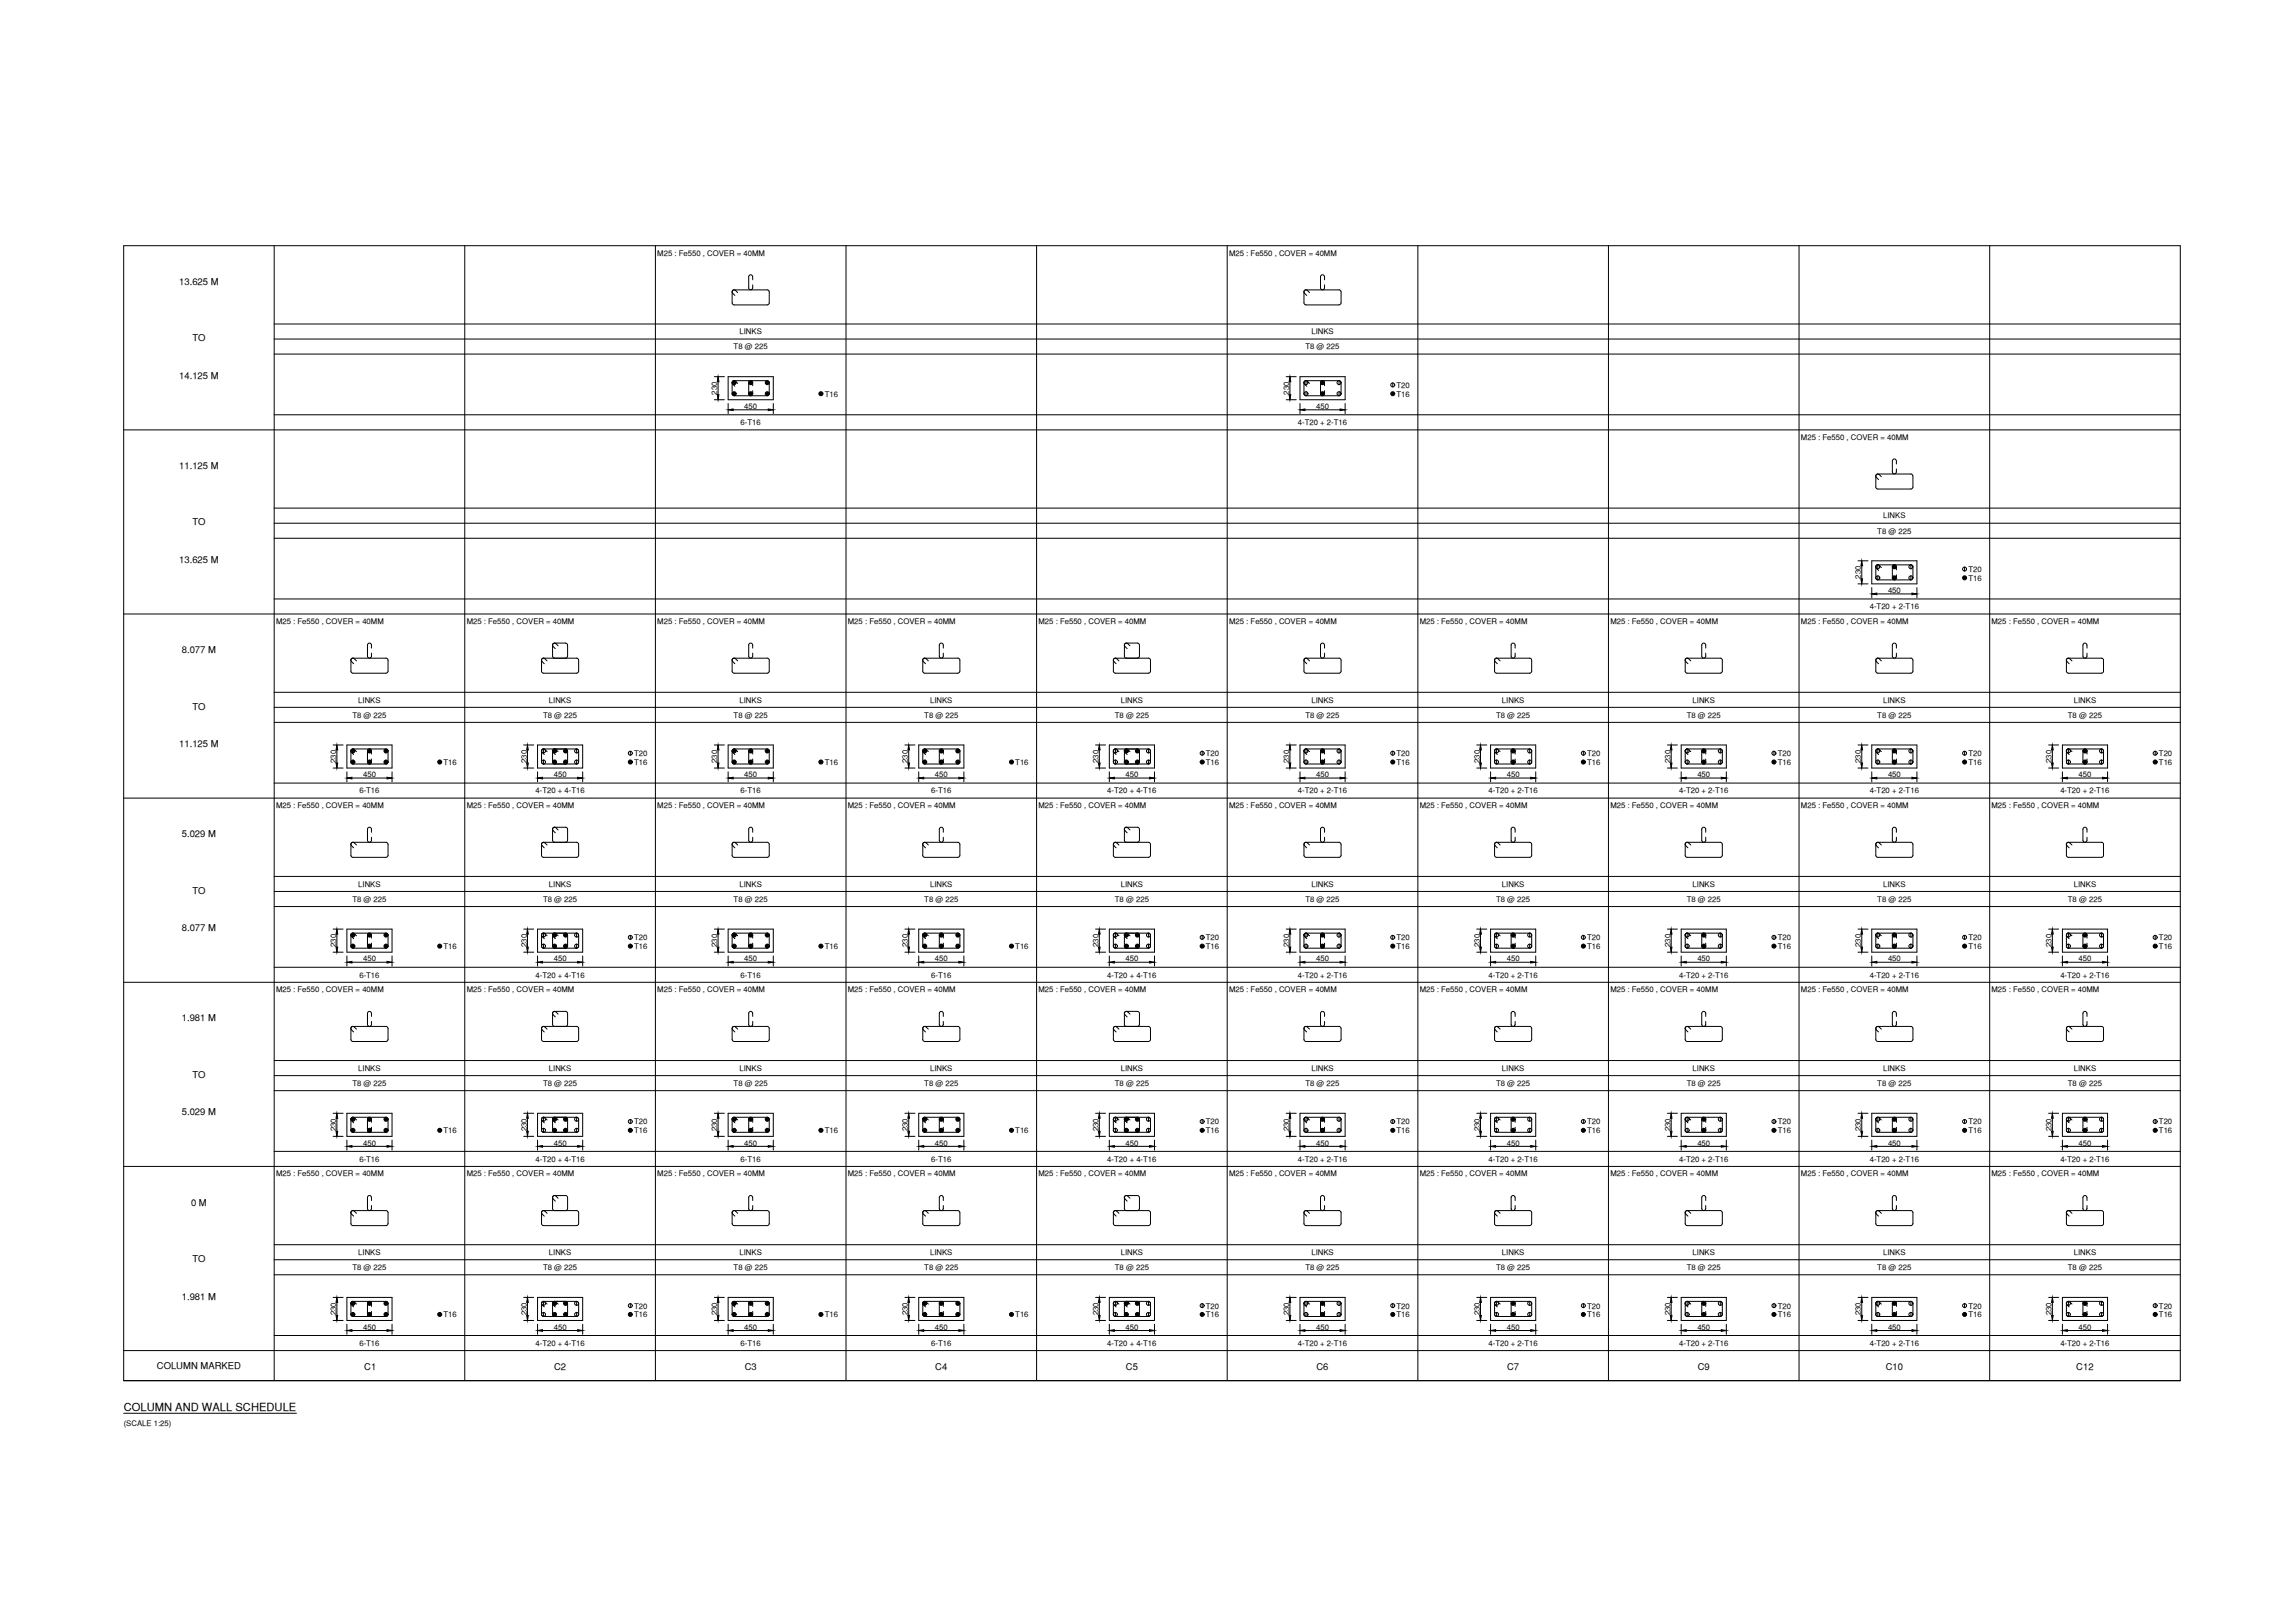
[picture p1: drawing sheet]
<svg xmlns="http://www.w3.org/2000/svg" width="420mm" height="297mm" viewBox="0 0 420 297" stroke-linecap="round" stroke-linejoin="round" font-family="sans-serif">
<defs><g id="words">
<text font-size="2" x="22.6" y="258.2">COLUMN AND WALL SCHEDULE</text>
<g font-size="1.7">
<text x="32.8" y="52.1">13.625 M</text>
<text x="35.2" y="62.5">TO</text>
<text x="32.8" y="69.3">14.125 M</text>
<text x="32.8" y="85.8">11.125 M</text>
<text x="35.2" y="96.1">TO</text>
<text x="32.8" y="103">13.625 M</text>
<text x="33.3" y="119.5">8.077 M</text>
<text x="35.2" y="129.9">TO</text>
<text x="32.8" y="136.7">11.125 M</text>
<text x="33.3" y="153.2">5.029 M</text>
<text x="35.2" y="163.6">TO</text>
<text x="33.3" y="170.4">8.077 M</text>
<text x="33.3" y="186.9">1.981 M</text>
<text x="35.2" y="197.3">TO</text>
<text x="33.3" y="204.1">5.029 M</text>
<text x="35" y="220.6">0 M</text>
<text x="35.2" y="231">TO</text>
<text x="33.3" y="237.8">1.981 M</text>
<text x="28.7" y="250.6">COLUMN MARKED</text>
<text x="66.7" y="250.6">C1</text>
<text x="101.4" y="250.6">C2</text>
<text x="136.3" y="250.6">C3</text>
<text x="171.2" y="250.6">C4</text>
<text x="206.1" y="250.6">C5</text>
<text x="241" y="250.6">C6</text>
<text x="275.9" y="250.6">C7</text>
<text x="310.8" y="250.6">C9</text>
<text x="345.2" y="250.6">C10</text>
<text x="380.1" y="250.6">C12</text>
</g>
<g font-size="1.4">
<text x="120.3" y="46.8">M25 : Fe550 , COVER = 40MM</text>
<text x="225" y="46.8">M25 : Fe550 , COVER = 40MM</text>
<text x="134.3" y="63.9">T8 @ 225</text>
<text x="135.4" y="61.2">LINKS</text>
<text x="239" y="63.9">T8 @ 225</text>
<text x="240.1" y="61.2">LINKS</text>
<text x="255.7" y="71">T20</text>
<text x="131.3" y="72.2" transform="rotate(-90 131.3 72.2)">230</text>
<text x="135.6" y="77.8">6-T16</text>
<text x="136.3" y="74.9">450</text>
<text x="151" y="72.6">T16</text>
<text x="236" y="72.2" transform="rotate(-90 236 72.2)">230</text>
<text x="237.6" y="77.8">4-T20 + 2-T16</text>
<text x="241" y="74.9">450</text>
<text x="255.7" y="72.6">T16</text>
<text x="329.7" y="80.5">M25 : Fe550 , COVER = 40MM</text>
<text x="344.8" y="94.9">LINKS</text>
<text x="343.7" y="97.6">T8 @ 225</text>
<text x="340.7" y="105.9" transform="rotate(-90 340.7 105.9)">230</text>
<text x="360.4" y="106.3">T16</text>
<text x="360.4" y="104.7">T20</text>
<text x="342.3" y="111.5">4-T20 + 2-T16</text>
<text x="345.6" y="108.6">450</text>
<text x="50.5" y="114.2">M25 : Fe550 , COVER = 40MM</text>
<text x="85.4" y="114.2">M25 : Fe550 , COVER = 40MM</text>
<text x="120.3" y="114.2">M25 : Fe550 , COVER = 40MM</text>
<text x="155.2" y="114.2">M25 : Fe550 , COVER = 40MM</text>
<text x="190.1" y="114.2">M25 : Fe550 , COVER = 40MM</text>
<text x="225" y="114.2">M25 : Fe550 , COVER = 40MM</text>
<text x="259.9" y="114.2">M25 : Fe550 , COVER = 40MM</text>
<text x="294.8" y="114.2">M25 : Fe550 , COVER = 40MM</text>
<text x="329.7" y="114.2">M25 : Fe550 , COVER = 40MM</text>
<text x="364.6" y="114.2">M25 : Fe550 , COVER = 40MM</text>
<text x="64.5" y="131.3">T8 @ 225</text>
<text x="65.6" y="128.6">LINKS</text>
<text x="99.4" y="131.3">T8 @ 225</text>
<text x="100.5" y="128.6">LINKS</text>
<text x="134.3" y="131.3">T8 @ 225</text>
<text x="135.4" y="128.6">LINKS</text>
<text x="169.2" y="131.3">T8 @ 225</text>
<text x="170.3" y="128.6">LINKS</text>
<text x="204.1" y="131.3">T8 @ 225</text>
<text x="205.2" y="128.6">LINKS</text>
<text x="239" y="131.3">T8 @ 225</text>
<text x="240.1" y="128.6">LINKS</text>
<text x="273.9" y="131.3">T8 @ 225</text>
<text x="275" y="128.6">LINKS</text>
<text x="308.8" y="131.3">T8 @ 225</text>
<text x="309.9" y="128.6">LINKS</text>
<text x="343.7" y="131.3">T8 @ 225</text>
<text x="344.8" y="128.6">LINKS</text>
<text x="378.6" y="131.3">T8 @ 225</text>
<text x="379.7" y="128.6">LINKS</text>
<text x="61.5" y="139.6" transform="rotate(-90 61.5 139.6)">230</text>
<text x="66.5" y="142.3">450</text>
<text x="81.2" y="140">T16</text>
<text x="96.4" y="139.6" transform="rotate(-90 96.4 139.6)">230</text>
<text x="101.4" y="142.3">450</text>
<text x="116.1" y="140">T16</text>
<text x="116.1" y="138.4">T20</text>
<text x="131.3" y="139.6" transform="rotate(-90 131.3 139.6)">230</text>
<text x="136.3" y="142.3">450</text>
<text x="151" y="140">T16</text>
<text x="166.2" y="139.6" transform="rotate(-90 166.2 139.6)">230</text>
<text x="171.2" y="142.3">450</text>
<text x="185.9" y="140">T16</text>
<text x="201.1" y="139.6" transform="rotate(-90 201.1 139.6)">230</text>
<text x="206.1" y="142.3">450</text>
<text x="220.8" y="140">T16</text>
<text x="220.8" y="138.4">T20</text>
<text x="236" y="139.6" transform="rotate(-90 236 139.6)">230</text>
<text x="241" y="142.3">450</text>
<text x="255.7" y="140">T16</text>
<text x="255.7" y="138.4">T20</text>
<text x="270.9" y="139.6" transform="rotate(-90 270.9 139.6)">230</text>
<text x="275.9" y="142.3">450</text>
<text x="290.6" y="140">T16</text>
<text x="290.6" y="138.4">T20</text>
<text x="305.8" y="139.6" transform="rotate(-90 305.8 139.6)">230</text>
<text x="310.7" y="142.3">450</text>
<text x="325.5" y="140">T16</text>
<text x="325.5" y="138.4">T20</text>
<text x="340.7" y="139.6" transform="rotate(-90 340.7 139.6)">230</text>
<text x="345.6" y="142.3">450</text>
<text x="360.4" y="140">T16</text>
<text x="360.4" y="138.4">T20</text>
<text x="375.6" y="139.6" transform="rotate(-90 375.6 139.6)">230</text>
<text x="380.5" y="142.3">450</text>
<text x="395.3" y="140">T16</text>
<text x="395.3" y="138.4">T20</text>
<text x="50.5" y="147.9">M25 : Fe550 , COVER = 40MM</text>
<text x="65.8" y="145.2">6-T16</text>
<text x="85.4" y="147.9">M25 : Fe550 , COVER = 40MM</text>
<text x="98" y="145.2">4-T20 + 4-T16</text>
<text x="120.3" y="147.9">M25 : Fe550 , COVER = 40MM</text>
<text x="135.6" y="145.2">6-T16</text>
<text x="155.2" y="147.9">M25 : Fe550 , COVER = 40MM</text>
<text x="170.5" y="145.2">6-T16</text>
<text x="190.1" y="147.9">M25 : Fe550 , COVER = 40MM</text>
<text x="202.7" y="145.2">4-T20 + 4-T16</text>
<text x="225" y="147.9">M25 : Fe550 , COVER = 40MM</text>
<text x="237.6" y="145.2">4-T20 + 2-T16</text>
<text x="259.9" y="147.9">M25 : Fe550 , COVER = 40MM</text>
<text x="272.5" y="145.2">4-T20 + 2-T16</text>
<text x="294.8" y="147.9">M25 : Fe550 , COVER = 40MM</text>
<text x="307.4" y="145.2">4-T20 + 2-T16</text>
<text x="329.7" y="147.9">M25 : Fe550 , COVER = 40MM</text>
<text x="342.3" y="145.2">4-T20 + 2-T16</text>
<text x="364.6" y="147.9">M25 : Fe550 , COVER = 40MM</text>
<text x="377.2" y="145.2">4-T20 + 2-T16</text>
<text x="64.5" y="165">T8 @ 225</text>
<text x="65.6" y="162.3">LINKS</text>
<text x="99.4" y="165">T8 @ 225</text>
<text x="100.5" y="162.3">LINKS</text>
<text x="134.3" y="165">T8 @ 225</text>
<text x="135.4" y="162.3">LINKS</text>
<text x="169.2" y="165">T8 @ 225</text>
<text x="170.3" y="162.3">LINKS</text>
<text x="204.1" y="165">T8 @ 225</text>
<text x="205.2" y="162.3">LINKS</text>
<text x="239" y="165">T8 @ 225</text>
<text x="240.1" y="162.3">LINKS</text>
<text x="273.9" y="165">T8 @ 225</text>
<text x="275" y="162.3">LINKS</text>
<text x="308.8" y="165">T8 @ 225</text>
<text x="309.9" y="162.3">LINKS</text>
<text x="343.7" y="165">T8 @ 225</text>
<text x="344.8" y="162.3">LINKS</text>
<text x="378.6" y="165">T8 @ 225</text>
<text x="379.7" y="162.3">LINKS</text>
<text x="61.5" y="173.3" transform="rotate(-90 61.5 173.3)">230</text>
<text x="81.2" y="173.7">T16</text>
<text x="96.4" y="173.3" transform="rotate(-90 96.4 173.3)">230</text>
<text x="116.1" y="173.7">T16</text>
<text x="116.1" y="172.1">T20</text>
<text x="131.3" y="173.3" transform="rotate(-90 131.3 173.3)">230</text>
<text x="151" y="173.7">T16</text>
<text x="166.2" y="173.3" transform="rotate(-90 166.2 173.3)">230</text>
<text x="185.9" y="173.7">T16</text>
<text x="201.1" y="173.3" transform="rotate(-90 201.1 173.3)">230</text>
<text x="220.8" y="173.7">T16</text>
<text x="220.8" y="172.1">T20</text>
<text x="236" y="173.3" transform="rotate(-90 236 173.3)">230</text>
<text x="255.7" y="173.7">T16</text>
<text x="255.7" y="172.1">T20</text>
<text x="270.9" y="173.3" transform="rotate(-90 270.9 173.3)">230</text>
<text x="290.6" y="173.7">T16</text>
<text x="290.6" y="172.1">T20</text>
<text x="305.8" y="173.3" transform="rotate(-90 305.8 173.3)">230</text>
<text x="325.5" y="173.7">T16</text>
<text x="325.5" y="172.1">T20</text>
<text x="340.7" y="173.3" transform="rotate(-90 340.7 173.3)">230</text>
<text x="360.4" y="173.7">T16</text>
<text x="360.4" y="172.1">T20</text>
<text x="375.6" y="173.3" transform="rotate(-90 375.6 173.3)">230</text>
<text x="395.3" y="173.7">T16</text>
<text x="395.3" y="172.1">T20</text>
<text x="65.8" y="178.9">6-T16</text>
<text x="66.5" y="176">450</text>
<text x="98" y="178.9">4-T20 + 4-T16</text>
<text x="101.4" y="176">450</text>
<text x="135.6" y="178.9">6-T16</text>
<text x="136.3" y="176">450</text>
<text x="170.5" y="178.9">6-T16</text>
<text x="171.2" y="176">450</text>
<text x="202.7" y="178.9">4-T20 + 4-T16</text>
<text x="206.1" y="176">450</text>
<text x="237.6" y="178.9">4-T20 + 2-T16</text>
<text x="241" y="176">450</text>
<text x="272.5" y="178.9">4-T20 + 2-T16</text>
<text x="275.9" y="176">450</text>
<text x="307.4" y="178.9">4-T20 + 2-T16</text>
<text x="310.7" y="176">450</text>
<text x="342.3" y="178.9">4-T20 + 2-T16</text>
<text x="345.6" y="176">450</text>
<text x="377.2" y="178.9">4-T20 + 2-T16</text>
<text x="380.5" y="176">450</text>
<text x="50.5" y="181.6">M25 : Fe550 , COVER = 40MM</text>
<text x="85.4" y="181.6">M25 : Fe550 , COVER = 40MM</text>
<text x="120.3" y="181.6">M25 : Fe550 , COVER = 40MM</text>
<text x="155.2" y="181.6">M25 : Fe550 , COVER = 40MM</text>
<text x="190.1" y="181.6">M25 : Fe550 , COVER = 40MM</text>
<text x="225" y="181.6">M25 : Fe550 , COVER = 40MM</text>
<text x="259.9" y="181.6">M25 : Fe550 , COVER = 40MM</text>
<text x="294.8" y="181.6">M25 : Fe550 , COVER = 40MM</text>
<text x="329.7" y="181.6">M25 : Fe550 , COVER = 40MM</text>
<text x="364.6" y="181.6">M25 : Fe550 , COVER = 40MM</text>
<text x="65.6" y="196">LINKS</text>
<text x="100.5" y="196">LINKS</text>
<text x="135.4" y="196">LINKS</text>
<text x="170.3" y="196">LINKS</text>
<text x="205.2" y="196">LINKS</text>
<text x="240.1" y="196">LINKS</text>
<text x="275" y="196">LINKS</text>
<text x="309.9" y="196">LINKS</text>
<text x="344.8" y="196">LINKS</text>
<text x="379.7" y="196">LINKS</text>
<text x="64.5" y="198.8">T8 @ 225</text>
<text x="99.4" y="198.8">T8 @ 225</text>
<text x="134.3" y="198.8">T8 @ 225</text>
<text x="169.2" y="198.8">T8 @ 225</text>
<text x="204.1" y="198.8">T8 @ 225</text>
<text x="239" y="198.8">T8 @ 225</text>
<text x="273.9" y="198.8">T8 @ 225</text>
<text x="308.8" y="198.8">T8 @ 225</text>
<text x="343.7" y="198.8">T8 @ 225</text>
<text x="378.6" y="198.8">T8 @ 225</text>
<text x="61.5" y="207" transform="rotate(-90 61.5 207)">230</text>
<text x="66.5" y="209.7">450</text>
<text x="81.2" y="207.4">T16</text>
<text x="96.4" y="207" transform="rotate(-90 96.4 207)">230</text>
<text x="101.4" y="209.7">450</text>
<text x="116.1" y="207.4">T16</text>
<text x="116.1" y="205.8">T20</text>
<text x="131.3" y="207" transform="rotate(-90 131.3 207)">230</text>
<text x="136.3" y="209.7">450</text>
<text x="151" y="207.4">T16</text>
<text x="166.2" y="207" transform="rotate(-90 166.2 207)">230</text>
<text x="171.2" y="209.7">450</text>
<text x="185.9" y="207.4">T16</text>
<text x="201.1" y="207" transform="rotate(-90 201.1 207)">230</text>
<text x="206.1" y="209.7">450</text>
<text x="220.8" y="207.4">T16</text>
<text x="220.8" y="205.8">T20</text>
<text x="236" y="207" transform="rotate(-90 236 207)">230</text>
<text x="241" y="209.7">450</text>
<text x="255.7" y="207.4">T16</text>
<text x="255.7" y="205.8">T20</text>
<text x="270.9" y="207" transform="rotate(-90 270.9 207)">230</text>
<text x="275.9" y="209.7">450</text>
<text x="290.6" y="207.4">T16</text>
<text x="290.6" y="205.8">T20</text>
<text x="305.8" y="207" transform="rotate(-90 305.8 207)">230</text>
<text x="310.7" y="209.7">450</text>
<text x="325.5" y="207.4">T16</text>
<text x="325.5" y="205.8">T20</text>
<text x="340.7" y="207" transform="rotate(-90 340.7 207)">230</text>
<text x="345.6" y="209.7">450</text>
<text x="360.4" y="207.4">T16</text>
<text x="360.4" y="205.8">T20</text>
<text x="375.6" y="207" transform="rotate(-90 375.6 207)">230</text>
<text x="380.5" y="209.7">450</text>
<text x="395.3" y="207.4">T16</text>
<text x="395.3" y="205.8">T20</text>
<text x="50.5" y="215.3">M25 : Fe550 , COVER = 40MM</text>
<text x="65.8" y="212.6">6-T16</text>
<text x="85.4" y="215.3">M25 : Fe550 , COVER = 40MM</text>
<text x="98" y="212.6">4-T20 + 4-T16</text>
<text x="120.3" y="215.3">M25 : Fe550 , COVER = 40MM</text>
<text x="135.6" y="212.6">6-T16</text>
<text x="155.2" y="215.3">M25 : Fe550 , COVER = 40MM</text>
<text x="170.5" y="212.6">6-T16</text>
<text x="190.1" y="215.3">M25 : Fe550 , COVER = 40MM</text>
<text x="202.7" y="212.6">4-T20 + 4-T16</text>
<text x="225" y="215.3">M25 : Fe550 , COVER = 40MM</text>
<text x="237.6" y="212.6">4-T20 + 2-T16</text>
<text x="259.9" y="215.3">M25 : Fe550 , COVER = 40MM</text>
<text x="272.5" y="212.6">4-T20 + 2-T16</text>
<text x="294.8" y="215.3">M25 : Fe550 , COVER = 40MM</text>
<text x="307.4" y="212.6">4-T20 + 2-T16</text>
<text x="329.7" y="215.3">M25 : Fe550 , COVER = 40MM</text>
<text x="342.3" y="212.6">4-T20 + 2-T16</text>
<text x="364.6" y="215.3">M25 : Fe550 , COVER = 40MM</text>
<text x="377.2" y="212.6">4-T20 + 2-T16</text>
<text x="64.5" y="232.5">T8 @ 225</text>
<text x="65.6" y="229.7">LINKS</text>
<text x="99.4" y="232.5">T8 @ 225</text>
<text x="100.5" y="229.7">LINKS</text>
<text x="134.3" y="232.5">T8 @ 225</text>
<text x="135.4" y="229.7">LINKS</text>
<text x="169.2" y="232.5">T8 @ 225</text>
<text x="170.3" y="229.7">LINKS</text>
<text x="204.1" y="232.5">T8 @ 225</text>
<text x="205.2" y="229.7">LINKS</text>
<text x="239" y="232.5">T8 @ 225</text>
<text x="240.1" y="229.7">LINKS</text>
<text x="273.9" y="232.5">T8 @ 225</text>
<text x="275" y="229.7">LINKS</text>
<text x="308.8" y="232.5">T8 @ 225</text>
<text x="309.9" y="229.7">LINKS</text>
<text x="343.7" y="232.5">T8 @ 225</text>
<text x="344.8" y="229.7">LINKS</text>
<text x="378.6" y="232.5">T8 @ 225</text>
<text x="379.7" y="229.7">LINKS</text>
<text x="116.1" y="239.5">T20</text>
<text x="220.8" y="239.5">T20</text>
<text x="255.7" y="239.5">T20</text>
<text x="290.6" y="239.5">T20</text>
<text x="325.5" y="239.5">T20</text>
<text x="360.4" y="239.5">T20</text>
<text x="395.3" y="239.5">T20</text>
<text x="61.5" y="240.7" transform="rotate(-90 61.5 240.7)">230</text>
<text x="66.5" y="243.4">450</text>
<text x="81.2" y="241.1">T16</text>
<text x="96.4" y="240.7" transform="rotate(-90 96.4 240.7)">230</text>
<text x="101.4" y="243.4">450</text>
<text x="116.1" y="241.1">T16</text>
<text x="131.3" y="240.7" transform="rotate(-90 131.3 240.7)">230</text>
<text x="136.3" y="243.4">450</text>
<text x="151" y="241.1">T16</text>
<text x="166.2" y="240.7" transform="rotate(-90 166.2 240.7)">230</text>
<text x="171.2" y="243.4">450</text>
<text x="185.9" y="241.1">T16</text>
<text x="201.1" y="240.7" transform="rotate(-90 201.1 240.7)">230</text>
<text x="206.1" y="243.4">450</text>
<text x="220.8" y="241.1">T16</text>
<text x="236" y="240.7" transform="rotate(-90 236 240.7)">230</text>
<text x="241" y="243.4">450</text>
<text x="255.7" y="241.1">T16</text>
<text x="270.9" y="240.7" transform="rotate(-90 270.9 240.7)">230</text>
<text x="275.9" y="243.4">450</text>
<text x="290.6" y="241.1">T16</text>
<text x="305.8" y="240.7" transform="rotate(-90 305.8 240.7)">230</text>
<text x="310.7" y="243.4">450</text>
<text x="325.5" y="241.1">T16</text>
<text x="340.7" y="240.7" transform="rotate(-90 340.7 240.7)">230</text>
<text x="345.6" y="243.4">450</text>
<text x="360.4" y="241.1">T16</text>
<text x="375.6" y="240.7" transform="rotate(-90 375.6 240.7)">230</text>
<text x="380.5" y="243.4">450</text>
<text x="395.3" y="241.1">T16</text>
<text x="65.8" y="246.3">6-T16</text>
<text x="98" y="246.3">4-T20 + 4-T16</text>
<text x="135.6" y="246.3">6-T16</text>
<text x="170.5" y="246.3">6-T16</text>
<text x="202.7" y="246.3">4-T20 + 4-T16</text>
<text x="237.6" y="246.3">4-T20 + 2-T16</text>
<text x="272.5" y="246.3">4-T20 + 2-T16</text>
<text x="307.4" y="246.3">4-T20 + 2-T16</text>
<text x="342.3" y="246.3">4-T20 + 2-T16</text>
<text x="377.2" y="246.3">4-T20 + 2-T16</text>
<text x="22.6" y="261">(SCALE 1:25)</text>
</g>
</g></defs>
<!-- layer: Schedule Border -->
<path d="M22.6 45h376.6v207.7h-376.6zM50.2 45v207.7M22.6 78.7h376.6M22.6 112.4h376.6M22.6 146.1h376.6M22.6 179.8h376.6M22.6 213.5h376.6M22.6 247.2h376.6" fill="none" stroke="#000" stroke-width=".18"/>
<!-- layer: Schedule Line -->
<g fill="none" stroke="#000" stroke-width=".18">
<path d="M50.2 59.3h349M85.1 45v207.7M120 45v207.7M154.9 45v207.7M189.8 45v207.7M224.7 45v207.7M259.6 45v207.7M294.5 45v207.7M329.4 45v207.7M364.3 45v207.7M50.2 75.9h349M50.2 64.8h349"/>
<path d="M50.2 62.1h349M50.2 98.5h349M50.2 95.8h349M50.2 93h349M50.2 109.6h349M50.2 132.2h349M50.2 129.5h349M50.2 126.7h349M50.2 143.3h349M50.2 177h349M50.2 165.9h349M50.2 163.2h349"/>
<path d="M50.2 160.4h349M50.2 199.6h349M50.2 196.9h349M50.2 194.1h349M50.2 210.7h349M50.2 233.3h349M50.2 230.6h349M50.2 227.8h349M50.2 244.4h349"/>
</g>
<!-- layer: Labels -->
<path d="M22.6 258.7h31.7" fill="none" stroke="#000" stroke-width=".18"/>
<!-- layer: Concrete Line -->
<g fill="none" stroke="#000" stroke-width=".18">
<path d="M133.3 68.9h8.3v4.3h-8.3zM238 68.9h8.3v4.3h-8.3zM342.7 102.6h8.2v4.3h-8.2zM63.5 136.3h8.3v4.3h-8.3zM98.4 136.3h8.3v4.3h-8.3zM133.3 136.3h8.3v4.3h-8.3zM168.2 136.3h8.3v4.3h-8.3zM203.1 136.3h8.3v4.3h-8.3zM238 136.3h8.3v4.3h-8.3zM272.9 136.3h8.3v4.3h-8.3zM307.8 136.3h8.2v4.3h-8.2zM342.7 136.3h8.2v4.3h-8.2z"/>
<path d="M377.6 136.3h8.2v4.3h-8.2zM63.5 170h8.3v4.3h-8.3zM98.4 170h8.3v4.3h-8.3zM133.3 170h8.3v4.3h-8.3zM168.2 170h8.3v4.3h-8.3zM203.1 170h8.3v4.3h-8.3zM238 170h8.3v4.3h-8.3zM272.9 170h8.3v4.3h-8.3zM307.8 170h8.2v4.3h-8.2zM342.7 170h8.2v4.3h-8.2zM377.6 170h8.2v4.3h-8.2zM63.5 203.8h8.3v4.2h-8.3z"/>
<path d="M98.4 203.8h8.3v4.2h-8.3zM133.3 203.8h8.3v4.2h-8.3zM168.2 203.8h8.3v4.2h-8.3zM203.1 203.8h8.3v4.2h-8.3zM238 203.8h8.3v4.2h-8.3zM272.9 203.8h8.3v4.2h-8.3zM307.8 203.8h8.2v4.2h-8.2zM342.7 203.8h8.2v4.2h-8.2zM377.6 203.8h8.2v4.2h-8.2zM63.5 237.4h8.3v4.3h-8.3zM98.4 237.4h8.3v4.3h-8.3zM133.3 237.4h8.3v4.3h-8.3z"/>
<path d="M168.2 237.4h8.3v4.3h-8.3zM203.1 237.4h8.3v4.3h-8.3zM238 237.4h8.3v4.3h-8.3zM272.9 237.4h8.3v4.3h-8.3zM307.8 237.4h8.2v4.3h-8.2zM342.7 237.4h8.2v4.3h-8.2zM377.6 237.4h8.2v4.3h-8.2z"/>
</g>
<!-- layer: Dim -->
<g fill="none" stroke="#000" stroke-width=".18">
<path d="M130.8 73.2h1.8M130.8 68.9h1.8M131.5 69.9v2.3M133.3 73.9v1.8M134.2 75h6.4M141.6 73.9v1.8M235.5 73.2h1.8M235.5 68.9h1.8M236.2 69.9v2.3M238 73.9v1.8M238.9 75h6.4M246.3 73.9v1.8"/>
<path d="M340.2 106.9h1.8M340.2 102.6h1.8M340.8 103.6v2.3M342.7 107.5v1.9M343.6 108.7h6.4M350.9 107.5v1.9M61 136.3h1.8M61.7 137.3v2.3M95.9 136.3h1.8M96.6 137.3v2.3M130.8 136.3h1.8M131.5 137.3v2.3"/>
<path d="M165.7 136.3h1.8M166.4 137.3v2.3M200.6 136.3h1.8M201.3 137.3v2.3M235.5 136.3h1.8M236.2 137.3v2.3M270.4 136.3h1.8M271 137.3v2.3M305.3 136.3h1.8M306 137.3v2.3M340.2 136.3h1.8M340.8 137.3v2.3"/>
<path d="M375 136.3h1.9M375.7 137.3v2.3M61 140.6h1.8M63.5 141.3v1.8M64.4 142.4h6.5M71.8 141.3v1.8M95.9 140.6h1.8M98.4 141.3v1.8M99.3 142.4h6.5M106.7 141.3v1.8M130.8 140.6h1.8M133.3 141.3v1.8"/>
<path d="M134.2 142.4h6.4M141.6 141.3v1.8M165.7 140.6h1.8M168.2 141.3v1.8M169.1 142.4h6.4M176.5 141.3v1.8M200.6 140.6h1.8M203.1 141.3v1.8M204 142.4h6.4M211.4 141.3v1.8M235.5 140.6h1.8M238 141.3v1.8"/>
<path d="M238.9 142.4h6.4M246.3 141.3v1.8M270.4 140.6h1.8M272.9 141.3v1.8M273.8 142.4h6.4M281.2 141.3v1.8M305.3 140.6h1.8M307.8 141.3v1.8M308.7 142.4h6.4M316 141.3v1.8M340.2 140.6h1.8M342.7 141.3v1.8"/>
<path d="M343.6 142.4h6.4M350.9 141.3v1.8M375 140.6h1.9M377.6 141.3v1.8M378.5 142.4h6.4M385.8 141.3v1.8M61 174.3h1.8M61 170h1.8M61.7 171v2.3M63.5 175v1.8M64.4 176.1h6.5M71.8 175v1.8"/>
<path d="M95.9 174.3h1.8M95.9 170h1.8M96.6 171v2.3M98.4 175v1.8M99.3 176.1h6.5M106.7 175v1.8M130.8 174.3h1.8M130.8 170h1.8M131.5 171v2.3M133.3 175v1.8M134.2 176.1h6.4M141.6 175v1.8"/>
<path d="M165.7 174.3h1.8M165.7 170h1.8M166.4 171v2.3M168.2 175v1.8M169.1 176.1h6.4M176.5 175v1.8M200.6 174.3h1.8M200.6 170h1.8M201.3 171v2.3M203.1 175v1.8M204 176.1h6.4M211.4 175v1.8"/>
<path d="M235.5 174.3h1.8M235.5 170h1.8M236.2 171v2.3M238 175v1.8M238.9 176.1h6.4M246.3 175v1.8M270.4 174.3h1.8M270.4 170h1.8M271 171v2.3M272.9 175v1.8M273.8 176.1h6.4M281.2 175v1.8"/>
<path d="M305.3 174.3h1.8M305.3 170h1.8M306 171v2.3M307.8 175v1.8M308.7 176.1h6.4M316 175v1.8M340.2 174.3h1.8M340.2 170h1.8M340.8 171v2.3M342.7 175v1.8M343.6 176.1h6.4M350.9 175v1.8"/>
<path d="M375 174.3h1.9M375 170h1.9M375.7 171v2.3M377.6 175v1.8M378.5 176.1h6.4M385.8 175v1.8M61 208h1.8M61 203.8h1.8M61.7 204.7v2.4M63.5 208.7v1.8M64.4 209.8h6.5M71.8 208.7v1.8"/>
<path d="M95.9 208h1.8M95.9 203.8h1.8M96.6 204.7v2.4M98.4 208.7v1.8M99.3 209.8h6.5M106.7 208.7v1.8M130.8 208h1.8M130.8 203.8h1.8M131.5 204.7v2.4M133.3 208.7v1.8M134.2 209.8h6.4M141.6 208.7v1.8"/>
<path d="M165.7 208h1.8M165.7 203.8h1.8M166.4 204.7v2.4M168.2 208.7v1.8M169.1 209.8h6.4M176.5 208.7v1.8M200.6 208h1.8M200.6 203.8h1.8M201.3 204.7v2.4M203.1 208.7v1.8M204 209.8h6.4M211.4 208.7v1.8"/>
<path d="M235.5 208h1.8M235.5 203.8h1.8M236.2 204.7v2.4M238 208.7v1.8M238.9 209.8h6.4M246.3 208.7v1.8M270.4 208h1.8M270.4 203.8h1.8M271 204.7v2.4M272.9 208.7v1.8M273.8 209.8h6.4M281.2 208.7v1.8"/>
<path d="M305.3 208h1.8M305.3 203.8h1.8M306 204.7v2.4M307.8 208.7v1.8M308.7 209.8h6.4M316 208.7v1.8M340.2 208h1.8M340.2 203.8h1.8M340.8 204.7v2.4M342.7 208.7v1.8M343.6 209.8h6.4M350.9 208.7v1.8"/>
<path d="M375 208h1.9M375 203.8h1.9M375.7 204.7v2.4M377.6 208.7v1.8M378.5 209.8h6.4M385.8 208.7v1.8M61 237.4h1.8M61.7 238.4v2.3M95.9 237.4h1.8M96.6 238.4v2.3M130.8 237.4h1.8M131.5 238.4v2.3"/>
<path d="M165.7 237.4h1.8M166.4 238.4v2.3M200.6 237.4h1.8M201.3 238.4v2.3M235.5 237.4h1.8M236.2 238.4v2.3M270.4 237.4h1.8M271 238.4v2.3M305.3 237.4h1.8M306 238.4v2.3M340.2 237.4h1.8M340.8 238.4v2.3"/>
<path d="M375 237.4h1.9M375.7 238.4v2.3M61 241.7h1.8M63.5 242.4v1.8M64.4 243.5h6.5M71.8 242.4v1.8M95.9 241.7h1.8M98.4 242.4v1.8M99.3 243.5h6.5M106.7 242.4v1.8M130.8 241.7h1.8M133.3 242.4v1.8"/>
<path d="M134.2 243.5h6.4M141.6 242.4v1.8M165.7 241.7h1.8M168.2 242.4v1.8M169.1 243.5h6.4M176.5 242.4v1.8M200.6 241.7h1.8M203.1 242.4v1.8M204 243.5h6.4M211.4 242.4v1.8M235.5 241.7h1.8M238 242.4v1.8"/>
<path d="M238.9 243.5h6.4M246.3 242.4v1.8M270.4 241.7h1.8M272.9 242.4v1.8M273.8 243.5h6.4M281.2 242.4v1.8M305.3 241.7h1.8M307.8 242.4v1.8M308.7 243.5h6.4M316 242.4v1.8M340.2 241.7h1.8M342.7 242.4v1.8"/>
<path d="M343.6 243.5h6.4M350.9 242.4v1.8M375 241.7h1.9M377.6 242.4v1.8M378.5 243.5h6.4M385.8 242.4v1.8"/>
</g>
<g fill="#000" stroke="#000" stroke-width=".18">
<path d="M131.3 72.2h.3l-.1 1zM131.5 68.9l.1 1h-.3zM133.3 75l.9-.2v.4zM140.6 74.8l1 .2-1 .2zM236 72.2h.3l-.1 1zM236.2 68.9l.1 1h-.3zM238 75l.9-.2v.4zM245.3 74.8l1 .2-1 .2zM340.7 105.9h.3l-.2 1zM340.8 102.6l.2 1h-.3zM342.7 108.7l.9-.2v.3zM350 108.5l.9 .2-.9 .1z"/>
<path d="M61.5 139.6h.3l-.1 1zM61.7 136.3l.1 1h-.3zM96.4 139.6h.3l-.1 1zM96.6 136.3l.1 1h-.3zM131.3 139.6h.3l-.1 1zM131.5 136.3l.1 1h-.3zM166.2 139.6h.3l-.1 1zM166.4 136.3l.1 1h-.3zM201.1 139.6h.3l-.1 1zM201.3 136.3l.1 1h-.3zM236 139.6h.3l-.1 1zM236.2 136.3l.1 1h-.3z"/>
<path d="M270.9 139.6h.3l-.2 1zM271 136.3l.2 1h-.3zM305.8 139.6h.3l-.1 1zM306 136.3l.1 1h-.3zM340.7 139.6h.3l-.2 1zM340.8 136.3l.2 1h-.3zM375.6 139.6h.3l-.2 1zM375.7 136.3l.2 1h-.3zM63.5 142.4l.9-.1v.3zM70.9 142.3l.9 .1-.9 .2zM98.4 142.4l.9-.1v.3zM105.8 142.3l.9 .1-.9 .2z"/>
<path d="M133.3 142.4l.9-.1v.3zM140.6 142.3l1 .1-1 .2zM168.2 142.4l.9-.1v.3zM175.5 142.3l1 .1-1 .2zM203.1 142.4l.9-.1v.3zM210.4 142.3l1 .1-1 .2zM238 142.4l.9-.1v.3zM245.3 142.3l1 .1-1 .2zM272.9 142.4l.9-.1v.3zM280.2 142.3l1 .1-1 .2zM307.8 142.4l.9-.1v.3zM315.1 142.3l.9 .1-.9 .2z"/>
<path d="M342.7 142.4l.9-.1v.3zM350 142.3l.9 .1-.9 .2zM377.6 142.4l.9-.1v.3zM384.9 142.3l.9 .1-.9 .2zM61.5 173.3h.3l-.1 1zM61.7 170l.1 1h-.3zM63.5 176.1l.9-.2v.4zM70.9 175.9l.9 .2-.9 .2zM96.4 173.3h.3l-.1 1zM96.6 170l.1 1h-.3zM98.4 176.1l.9-.2v.4zM105.8 175.9l.9 .2-.9 .2z"/>
<path d="M131.3 173.3h.3l-.1 1zM131.5 170l.1 1h-.3zM133.3 176.1l.9-.2v.4zM140.6 175.9l1 .2-1 .2zM166.2 173.3h.3l-.1 1zM166.4 170l.1 1h-.3zM168.2 176.1l.9-.2v.4zM175.5 175.9l1 .2-1 .2zM201.1 173.3h.3l-.1 1zM201.3 170l.1 1h-.3zM203.1 176.1l.9-.2v.4zM210.4 175.9l1 .2-1 .2z"/>
<path d="M236 173.3h.3l-.1 1zM236.2 170l.1 1h-.3zM238 176.1l.9-.2v.4zM245.3 175.9l1 .2-1 .2zM270.9 173.3h.3l-.2 1zM271 170l.2 1h-.3zM272.9 176.1l.9-.2v.4zM280.2 175.9l1 .2-1 .2zM305.8 173.3h.3l-.1 1zM306 170l.1 1h-.3zM307.8 176.1l.9-.2v.4zM315.1 175.9l.9 .2-.9 .2z"/>
<path d="M340.7 173.3h.3l-.2 1zM340.8 170l.2 1h-.3zM342.7 176.1l.9-.2v.4zM350 175.9l.9 .2-.9 .2zM375.6 173.3h.3l-.2 1zM375.7 170l.2 1h-.3zM377.6 176.1l.9-.2v.4zM384.9 175.9l.9 .2-.9 .2zM61.5 207.1h.3l-.1 .9zM61.7 203.8l.1 .9h-.3zM63.5 209.8l.9-.1v.3zM70.9 209.7l.9 .1-.9 .2z"/>
<path d="M96.4 207.1h.3l-.1 .9zM96.6 203.8l.1 .9h-.3zM98.4 209.8l.9-.1v.3zM105.8 209.7l.9 .1-.9 .2zM131.3 207.1h.3l-.1 .9zM131.5 203.8l.1 .9h-.3zM133.3 209.8l.9-.1v.3zM140.6 209.7l1 .1-1 .2zM166.2 207.1h.3l-.1 .9zM166.4 203.8l.1 .9h-.3zM168.2 209.8l.9-.1v.3zM175.5 209.7l1 .1-1 .2z"/>
<path d="M201.1 207.1h.3l-.1 .9zM201.3 203.8l.1 .9h-.3zM203.1 209.8l.9-.1v.3zM210.4 209.7l1 .1-1 .2zM236 207.1h.3l-.1 .9zM236.2 203.8l.1 .9h-.3zM238 209.8l.9-.1v.3zM245.3 209.7l1 .1-1 .2zM270.9 207.1h.3l-.2 .9zM271 203.8l.2 .9h-.3zM272.9 209.8l.9-.1v.3zM280.2 209.7l1 .1-1 .2z"/>
<path d="M305.8 207.1h.3l-.1 .9zM306 203.8l.1 .9h-.3zM307.8 209.8l.9-.1v.3zM315.1 209.7l.9 .1-.9 .2zM340.7 207.1h.3l-.2 .9zM340.8 203.8l.2 .9h-.3zM342.7 209.8l.9-.1v.3zM350 209.7l.9 .1-.9 .2zM375.6 207.1h.3l-.2 .9zM375.7 203.8l.2 .9h-.3zM377.6 209.8l.9-.1v.3zM384.9 209.7l.9 .1-.9 .2z"/>
<path d="M61.7 237.4l.1 1h-.3zM96.6 237.4l.1 1h-.3zM131.5 237.4l.1 1h-.3zM166.4 237.4l.1 1h-.3zM201.3 237.4l.1 1h-.3zM236.2 237.4l.1 1h-.3zM271 237.4l.2 1h-.3zM306 237.4l.1 1h-.3zM340.8 237.4l.2 1h-.3zM375.7 237.4l.2 1h-.3zM61.5 240.7h.3l-.1 1zM63.5 243.5l.9-.1v.3z"/>
<path d="M70.9 243.4l.9 .1-.9 .2zM96.4 240.7h.3l-.1 1zM98.4 243.5l.9-.1v.3zM105.8 243.4l.9 .1-.9 .2zM131.3 240.7h.3l-.1 1zM133.3 243.5l.9-.1v.3zM140.6 243.4l1 .1-1 .2zM166.2 240.7h.3l-.1 1zM168.2 243.5l.9-.1v.3zM175.5 243.4l1 .1-1 .2zM201.1 240.7h.3l-.1 1zM203.1 243.5l.9-.1v.3z"/>
<path d="M210.4 243.4l1 .1-1 .2zM236 240.7h.3l-.1 1zM238 243.5l.9-.1v.3zM245.3 243.4l1 .1-1 .2zM270.9 240.7h.3l-.2 1zM272.9 243.5l.9-.1v.3zM280.2 243.4l1 .1-1 .2zM305.8 240.7h.3l-.1 1zM307.8 243.5l.9-.1v.3zM315.1 243.4l.9 .1-.9 .2zM340.7 240.7h.3l-.2 1zM342.7 243.5l.9-.1v.3z"/>
<path d="M350 243.4l.9 .1-.9 .2zM375.6 240.7h.3l-.2 1zM377.6 243.5l.9-.1v.3zM384.9 243.4l.9 .1-.9 .2z"/>
</g>
<!-- layer: Reinforcement -->
<g fill="none" stroke="#000" stroke-width=".18">
<path d="M239.1 69.7v.7M239.1 71.7v.7M245.1 69.7v.7M245.1 71.7v.7M255 70.1v.7M343.8 103.4v.7M343.8 105.4v.7M349.8 103.4v.7M349.8 105.4v.7M359.7 103.8v.7M99.5 137.1v.7M99.5 139.1v.7"/>
<path d="M105.6 137.1v.7M105.6 139.1v.7M115.4 137.5v.7M204.2 137.1v.7M204.2 139.1v.7M210.3 137.1v.7M210.3 139.1v.7M220.1 137.5v.7M239.1 137.1v.7M239.1 139.1v.7M245.1 137.1v.7M245.1 139.1v.7"/>
<path d="M255 137.5v.7M274 137.1v.7M274 139.1v.7M280.1 137.1v.7M280.1 139.1v.7M289.9 137.5v.7M308.9 137.1v.7M308.9 139.1v.7M314.9 137.1v.7M314.9 139.1v.7M324.8 137.5v.7M343.8 137.1v.7"/>
<path d="M343.8 139.1v.7M349.8 137.1v.7M349.8 139.1v.7M359.7 137.5v.7M378.7 137.1v.7M378.7 139.1v.7M384.7 137.1v.7M384.7 139.1v.7M394.6 137.5v.7M99.5 170.8v.7M99.5 172.8v.7M105.6 170.8v.7"/>
<path d="M105.6 172.8v.7M115.4 171.2v.7M204.2 170.8v.7M204.2 172.8v.7M210.3 170.8v.7M210.3 172.8v.7M220.1 171.2v.7M239.1 170.8v.7M239.1 172.8v.7M245.1 170.8v.7M245.1 172.8v.7M255 171.2v.7"/>
<path d="M274 170.8v.7M274 172.8v.7M280.1 170.8v.7M280.1 172.8v.7M289.9 171.2v.7M308.9 170.8v.7M308.9 172.8v.7M314.9 170.8v.7M314.9 172.8v.7M324.8 171.2v.7M343.8 170.8v.7M343.8 172.8v.7"/>
<path d="M349.8 170.8v.7M349.8 172.8v.7M359.7 171.2v.7M378.7 170.8v.7M378.7 172.8v.7M384.7 170.8v.7M384.7 172.8v.7M394.6 171.2v.7M99.5 204.5v.7M99.5 206.5v.7M105.6 204.5v.7M105.6 206.5v.7"/>
<path d="M115.4 204.9v.7M204.2 204.5v.7M204.2 206.5v.7M210.3 204.5v.7M210.3 206.5v.7M220.1 204.9v.7M239.1 204.5v.7M239.1 206.5v.7M245.1 204.5v.7M245.1 206.5v.7M255 204.9v.7M274 204.5v.7"/>
<path d="M274 206.5v.7M280.1 204.5v.7M280.1 206.5v.7M289.9 204.9v.7M308.9 204.5v.7M308.9 206.5v.7M314.9 204.5v.7M314.9 206.5v.7M324.8 204.9v.7M343.8 204.5v.7M343.8 206.5v.7M349.8 204.5v.7"/>
<path d="M349.8 206.5v.7M359.7 204.9v.7M378.7 204.5v.7M378.7 206.5v.7M384.7 204.5v.7M384.7 206.5v.7M394.6 204.9v.7M99.5 238.2v.7M105.6 238.2v.7M115.4 238.6v.7M204.2 238.2v.7M210.3 238.2v.7"/>
<path d="M220.1 238.6v.7M239.1 238.2v.7M245.1 238.2v.7M255 238.6v.7M274 238.2v.7M280.1 238.2v.7M289.9 238.6v.7M308.9 238.2v.7M314.9 238.2v.7M324.8 238.6v.7M343.8 238.2v.7M349.8 238.2v.7"/>
<path d="M359.7 238.6v.7M378.7 238.2v.7M384.7 238.2v.7M394.6 238.6v.7M99.5 240.2v.7M105.6 240.2v.7M204.2 240.2v.7M210.3 240.2v.7M239.1 240.2v.7M245.1 240.2v.7M274 240.2v.7M280.1 240.2v.7"/>
<path d="M308.9 240.2v.7M314.9 240.2v.7M343.8 240.2v.7M349.8 240.2v.7M378.7 240.2v.7M384.7 240.2v.7"/>
<circle cx="134.4" cy="70" r=".37"/>
<circle cx="134.4" cy="72.1" r=".37"/>
<circle cx="137.4" cy="70" r=".37"/>
<circle cx="137.4" cy="72.1" r=".37"/>
<circle cx="140.5" cy="70" r=".37"/>
<circle cx="140.5" cy="72.1" r=".37"/>
<circle cx="150.3" cy="72.1" r=".37"/>
<circle cx="239.1" cy="72.1" r=".37"/>
<circle cx="239.1" cy="70" r=".37"/>
<circle cx="242.1" cy="70" r=".37"/>
<circle cx="242.1" cy="72.1" r=".37"/>
<circle cx="245.1" cy="72.1" r=".37"/>
<circle cx="245.1" cy="70" r=".37"/>
<circle cx="255" cy="72.1" r=".37"/>
<circle cx="255" cy="70.4" r=".37"/>
<circle cx="343.8" cy="105.8" r=".37"/>
<circle cx="343.8" cy="103.7" r=".37"/>
<circle cx="346.8" cy="103.7" r=".37"/>
<circle cx="346.8" cy="105.8" r=".37"/>
<circle cx="349.8" cy="105.8" r=".37"/>
<circle cx="349.8" cy="103.7" r=".37"/>
<circle cx="359.7" cy="104.1" r=".37"/>
<circle cx="359.7" cy="105.8" r=".37"/>
<circle cx="64.6" cy="139.5" r=".37"/>
<circle cx="64.6" cy="137.4" r=".37"/>
<circle cx="67.6" cy="139.5" r=".37"/>
<circle cx="67.6" cy="137.4" r=".37"/>
<circle cx="70.7" cy="139.5" r=".37"/>
<circle cx="70.7" cy="137.4" r=".37"/>
<circle cx="80.5" cy="139.5" r=".37"/>
<circle cx="99.5" cy="137.4" r=".37"/>
<circle cx="99.5" cy="139.5" r=".37"/>
<circle cx="101.5" cy="137.4" r=".37"/>
<circle cx="101.5" cy="139.5" r=".37"/>
<circle cx="103.5" cy="137.4" r=".37"/>
<circle cx="103.5" cy="139.5" r=".37"/>
<circle cx="105.6" cy="137.4" r=".37"/>
<circle cx="105.6" cy="139.5" r=".37"/>
<circle cx="115.4" cy="137.9" r=".37"/>
<circle cx="115.4" cy="139.5" r=".37"/>
<circle cx="134.4" cy="137.4" r=".37"/>
<circle cx="134.4" cy="139.5" r=".37"/>
<circle cx="137.4" cy="137.4" r=".37"/>
<circle cx="137.4" cy="139.5" r=".37"/>
<circle cx="140.5" cy="139.5" r=".37"/>
<circle cx="140.5" cy="137.4" r=".37"/>
<circle cx="150.3" cy="139.5" r=".37"/>
<circle cx="169.3" cy="139.5" r=".37"/>
<circle cx="169.3" cy="137.4" r=".37"/>
<circle cx="172.3" cy="139.5" r=".37"/>
<circle cx="172.3" cy="137.4" r=".37"/>
<circle cx="175.4" cy="137.4" r=".37"/>
<circle cx="175.4" cy="139.5" r=".37"/>
<circle cx="185.2" cy="139.5" r=".37"/>
<circle cx="204.2" cy="137.4" r=".37"/>
<circle cx="204.2" cy="139.5" r=".37"/>
<circle cx="206.2" cy="137.4" r=".37"/>
<circle cx="206.2" cy="139.5" r=".37"/>
<circle cx="208.2" cy="137.4" r=".37"/>
<circle cx="208.2" cy="139.5" r=".37"/>
<circle cx="210.3" cy="137.4" r=".37"/>
<circle cx="210.3" cy="139.5" r=".37"/>
<circle cx="220.1" cy="139.5" r=".37"/>
<circle cx="220.1" cy="137.9" r=".37"/>
<circle cx="239.1" cy="139.5" r=".37"/>
<circle cx="239.1" cy="137.4" r=".37"/>
<circle cx="242.1" cy="139.5" r=".37"/>
<circle cx="242.1" cy="137.4" r=".37"/>
<circle cx="245.1" cy="139.5" r=".37"/>
<circle cx="245.1" cy="137.4" r=".37"/>
<circle cx="255" cy="137.9" r=".37"/>
<circle cx="255" cy="139.5" r=".37"/>
<circle cx="274" cy="137.4" r=".37"/>
<circle cx="274" cy="139.5" r=".37"/>
<circle cx="277" cy="139.5" r=".37"/>
<circle cx="277" cy="137.4" r=".37"/>
<circle cx="280" cy="137.4" r=".37"/>
<circle cx="280" cy="139.5" r=".37"/>
<circle cx="289.9" cy="137.9" r=".37"/>
<circle cx="289.9" cy="139.5" r=".37"/>
<circle cx="308.9" cy="139.5" r=".37"/>
<circle cx="308.9" cy="137.4" r=".37"/>
<circle cx="311.9" cy="139.5" r=".37"/>
<circle cx="311.9" cy="137.4" r=".37"/>
<circle cx="314.9" cy="137.4" r=".37"/>
<circle cx="314.9" cy="139.5" r=".37"/>
<circle cx="324.8" cy="139.5" r=".37"/>
<circle cx="324.8" cy="137.9" r=".37"/>
<circle cx="343.8" cy="139.5" r=".37"/>
<circle cx="343.8" cy="137.4" r=".37"/>
<circle cx="346.8" cy="137.4" r=".37"/>
<circle cx="346.8" cy="139.5" r=".37"/>
<circle cx="349.8" cy="137.4" r=".37"/>
<circle cx="349.8" cy="139.5" r=".37"/>
<circle cx="359.7" cy="139.5" r=".37"/>
<circle cx="359.7" cy="137.9" r=".37"/>
<circle cx="378.7" cy="139.5" r=".37"/>
<circle cx="378.7" cy="137.4" r=".37"/>
<circle cx="381.7" cy="139.5" r=".37"/>
<circle cx="381.7" cy="137.4" r=".37"/>
<circle cx="384.7" cy="137.4" r=".37"/>
<circle cx="384.7" cy="139.5" r=".37"/>
<circle cx="394.6" cy="137.9" r=".37"/>
<circle cx="394.6" cy="139.5" r=".37"/>
<circle cx="64.6" cy="173.2" r=".37"/>
<circle cx="64.6" cy="171.1" r=".37"/>
<circle cx="67.6" cy="171.1" r=".37"/>
<circle cx="67.6" cy="173.2" r=".37"/>
<circle cx="70.7" cy="171.1" r=".37"/>
<circle cx="70.7" cy="173.2" r=".37"/>
<circle cx="80.5" cy="173.2" r=".37"/>
<circle cx="99.5" cy="173.2" r=".37"/>
<circle cx="99.5" cy="171.1" r=".37"/>
<circle cx="101.5" cy="173.2" r=".37"/>
<circle cx="101.5" cy="171.1" r=".37"/>
<circle cx="103.5" cy="173.2" r=".37"/>
<circle cx="103.5" cy="171.1" r=".37"/>
<circle cx="105.6" cy="173.2" r=".37"/>
<circle cx="105.6" cy="171.1" r=".37"/>
<circle cx="115.4" cy="171.6" r=".37"/>
<circle cx="115.4" cy="173.2" r=".37"/>
<circle cx="134.4" cy="173.2" r=".37"/>
<circle cx="134.4" cy="171.1" r=".37"/>
<circle cx="137.4" cy="171.1" r=".37"/>
<circle cx="137.4" cy="173.2" r=".37"/>
<circle cx="140.5" cy="173.2" r=".37"/>
<circle cx="140.5" cy="171.1" r=".37"/>
<circle cx="150.3" cy="173.2" r=".37"/>
<circle cx="169.3" cy="171.1" r=".37"/>
<circle cx="169.3" cy="173.2" r=".37"/>
<circle cx="172.3" cy="173.2" r=".37"/>
<circle cx="172.3" cy="171.1" r=".37"/>
<circle cx="175.4" cy="171.1" r=".37"/>
<circle cx="175.4" cy="173.2" r=".37"/>
<circle cx="185.2" cy="173.2" r=".37"/>
<circle cx="204.2" cy="171.1" r=".37"/>
<circle cx="204.2" cy="173.2" r=".37"/>
<circle cx="206.2" cy="171.1" r=".37"/>
<circle cx="206.2" cy="173.2" r=".37"/>
<circle cx="208.2" cy="173.2" r=".37"/>
<circle cx="208.2" cy="171.1" r=".37"/>
<circle cx="210.3" cy="171.1" r=".37"/>
<circle cx="210.3" cy="173.2" r=".37"/>
<circle cx="220.1" cy="173.2" r=".37"/>
<circle cx="220.1" cy="171.6" r=".37"/>
<circle cx="239.1" cy="171.1" r=".37"/>
<circle cx="239.1" cy="173.2" r=".37"/>
<circle cx="242.1" cy="173.2" r=".37"/>
<circle cx="242.1" cy="171.1" r=".37"/>
<circle cx="245.1" cy="173.2" r=".37"/>
<circle cx="245.1" cy="171.1" r=".37"/>
<circle cx="255" cy="171.6" r=".37"/>
<circle cx="255" cy="173.2" r=".37"/>
<circle cx="274" cy="173.2" r=".37"/>
<circle cx="274" cy="171.1" r=".37"/>
<circle cx="277" cy="171.1" r=".37"/>
<circle cx="277" cy="173.2" r=".37"/>
<circle cx="280" cy="173.2" r=".37"/>
<circle cx="280" cy="171.1" r=".37"/>
<circle cx="289.9" cy="173.2" r=".37"/>
<circle cx="289.9" cy="171.6" r=".37"/>
<circle cx="308.9" cy="173.2" r=".37"/>
<circle cx="308.9" cy="171.1" r=".37"/>
<circle cx="311.9" cy="171.1" r=".37"/>
<circle cx="311.9" cy="173.2" r=".37"/>
<circle cx="314.9" cy="171.1" r=".37"/>
<circle cx="314.9" cy="173.2" r=".37"/>
<circle cx="324.8" cy="171.6" r=".37"/>
<circle cx="324.8" cy="173.2" r=".37"/>
<circle cx="343.8" cy="173.2" r=".37"/>
<circle cx="343.8" cy="171.1" r=".37"/>
<circle cx="346.8" cy="173.2" r=".37"/>
<circle cx="346.8" cy="171.1" r=".37"/>
<circle cx="349.8" cy="171.1" r=".37"/>
<circle cx="349.8" cy="173.2" r=".37"/>
<circle cx="359.7" cy="171.6" r=".37"/>
<circle cx="359.7" cy="173.2" r=".37"/>
<circle cx="378.7" cy="173.2" r=".37"/>
<circle cx="378.7" cy="171.1" r=".37"/>
<circle cx="381.7" cy="173.2" r=".37"/>
<circle cx="381.7" cy="171.1" r=".37"/>
<circle cx="384.7" cy="171.1" r=".37"/>
<circle cx="384.7" cy="173.2" r=".37"/>
<circle cx="394.6" cy="171.6" r=".37"/>
<circle cx="394.6" cy="173.2" r=".37"/>
<circle cx="64.6" cy="204.8" r=".37"/>
<circle cx="64.6" cy="206.9" r=".37"/>
<circle cx="67.6" cy="204.8" r=".37"/>
<circle cx="67.6" cy="206.9" r=".37"/>
<circle cx="70.7" cy="206.9" r=".37"/>
<circle cx="70.7" cy="204.8" r=".37"/>
<circle cx="80.5" cy="206.9" r=".37"/>
<circle cx="99.5" cy="206.9" r=".37"/>
<circle cx="99.5" cy="204.8" r=".37"/>
<circle cx="101.5" cy="206.9" r=".37"/>
<circle cx="101.5" cy="204.8" r=".37"/>
<circle cx="103.5" cy="204.8" r=".37"/>
<circle cx="103.5" cy="206.9" r=".37"/>
<circle cx="105.6" cy="204.8" r=".37"/>
<circle cx="105.6" cy="206.9" r=".37"/>
<circle cx="115.4" cy="206.9" r=".37"/>
<circle cx="115.4" cy="205.3" r=".37"/>
<circle cx="134.4" cy="204.8" r=".37"/>
<circle cx="134.4" cy="206.9" r=".37"/>
<circle cx="137.4" cy="204.8" r=".37"/>
<circle cx="137.4" cy="206.9" r=".37"/>
<circle cx="140.5" cy="204.8" r=".37"/>
<circle cx="140.5" cy="206.9" r=".37"/>
<circle cx="150.3" cy="206.9" r=".37"/>
<circle cx="169.3" cy="204.8" r=".37"/>
<circle cx="169.3" cy="206.9" r=".37"/>
<circle cx="172.3" cy="204.8" r=".37"/>
<circle cx="172.3" cy="206.9" r=".37"/>
<circle cx="175.4" cy="206.9" r=".37"/>
<circle cx="175.4" cy="204.8" r=".37"/>
<circle cx="185.2" cy="206.9" r=".37"/>
<circle cx="204.2" cy="204.8" r=".37"/>
<circle cx="204.2" cy="206.9" r=".37"/>
<circle cx="206.2" cy="206.9" r=".37"/>
<circle cx="206.2" cy="204.8" r=".37"/>
<circle cx="208.2" cy="204.8" r=".37"/>
<circle cx="208.2" cy="206.9" r=".37"/>
<circle cx="210.3" cy="206.9" r=".37"/>
<circle cx="210.3" cy="204.8" r=".37"/>
<circle cx="220.1" cy="206.9" r=".37"/>
<circle cx="220.1" cy="205.3" r=".37"/>
<circle cx="239.1" cy="206.9" r=".37"/>
<circle cx="239.1" cy="204.8" r=".37"/>
<circle cx="242.1" cy="204.8" r=".37"/>
<circle cx="242.1" cy="206.9" r=".37"/>
<circle cx="245.1" cy="204.8" r=".37"/>
<circle cx="245.1" cy="206.9" r=".37"/>
<circle cx="255" cy="206.9" r=".37"/>
<circle cx="255" cy="205.3" r=".37"/>
<circle cx="274" cy="204.8" r=".37"/>
<circle cx="274" cy="206.9" r=".37"/>
<circle cx="277" cy="204.8" r=".37"/>
<circle cx="277" cy="206.9" r=".37"/>
<circle cx="280" cy="204.8" r=".37"/>
<circle cx="280" cy="206.9" r=".37"/>
<circle cx="289.9" cy="206.9" r=".37"/>
<circle cx="289.9" cy="205.3" r=".37"/>
<circle cx="308.9" cy="206.9" r=".37"/>
<circle cx="308.9" cy="204.8" r=".37"/>
<circle cx="311.9" cy="206.9" r=".37"/>
<circle cx="311.9" cy="204.8" r=".37"/>
<circle cx="314.9" cy="204.8" r=".37"/>
<circle cx="314.9" cy="206.9" r=".37"/>
<circle cx="324.8" cy="205.3" r=".37"/>
<circle cx="324.8" cy="206.9" r=".37"/>
<circle cx="343.8" cy="204.8" r=".37"/>
<circle cx="343.8" cy="206.9" r=".37"/>
<circle cx="346.8" cy="204.8" r=".37"/>
<circle cx="346.8" cy="206.9" r=".37"/>
<circle cx="349.8" cy="206.9" r=".37"/>
<circle cx="349.8" cy="204.8" r=".37"/>
<circle cx="359.7" cy="206.9" r=".37"/>
<circle cx="359.7" cy="205.3" r=".37"/>
<circle cx="378.7" cy="204.8" r=".37"/>
<circle cx="378.7" cy="206.9" r=".37"/>
<circle cx="381.7" cy="206.9" r=".37"/>
<circle cx="381.7" cy="204.8" r=".37"/>
<circle cx="384.7" cy="204.8" r=".37"/>
<circle cx="384.7" cy="206.9" r=".37"/>
<circle cx="394.6" cy="205.3" r=".37"/>
<circle cx="394.6" cy="206.9" r=".37"/>
<circle cx="64.6" cy="238.5" r=".37"/>
<circle cx="67.6" cy="238.5" r=".37"/>
<circle cx="70.7" cy="238.5" r=".37"/>
<circle cx="99.5" cy="238.5" r=".37"/>
<circle cx="101.5" cy="238.5" r=".37"/>
<circle cx="103.5" cy="238.5" r=".37"/>
<circle cx="105.6" cy="238.5" r=".37"/>
<circle cx="115.4" cy="239" r=".37"/>
<circle cx="134.4" cy="238.5" r=".37"/>
<circle cx="137.4" cy="238.5" r=".37"/>
<circle cx="140.5" cy="238.5" r=".37"/>
<circle cx="169.3" cy="238.5" r=".37"/>
<circle cx="172.3" cy="238.5" r=".37"/>
<circle cx="175.4" cy="238.5" r=".37"/>
<circle cx="204.2" cy="238.5" r=".37"/>
<circle cx="206.2" cy="238.5" r=".37"/>
<circle cx="208.2" cy="238.5" r=".37"/>
<circle cx="210.3" cy="238.5" r=".37"/>
<circle cx="220.1" cy="239" r=".37"/>
<circle cx="239.1" cy="238.5" r=".37"/>
<circle cx="242.1" cy="238.5" r=".37"/>
<circle cx="245.1" cy="238.5" r=".37"/>
<circle cx="255" cy="239" r=".37"/>
<circle cx="274" cy="238.5" r=".37"/>
<circle cx="277" cy="238.5" r=".37"/>
<circle cx="280" cy="238.5" r=".37"/>
<circle cx="289.9" cy="239" r=".37"/>
<circle cx="308.9" cy="238.5" r=".37"/>
<circle cx="311.9" cy="238.5" r=".37"/>
<circle cx="314.9" cy="238.5" r=".37"/>
<circle cx="324.8" cy="239" r=".37"/>
<circle cx="343.8" cy="238.5" r=".37"/>
<circle cx="346.8" cy="238.5" r=".37"/>
<circle cx="349.8" cy="238.5" r=".37"/>
<circle cx="359.7" cy="239" r=".37"/>
<circle cx="378.7" cy="238.5" r=".37"/>
<circle cx="381.7" cy="238.5" r=".37"/>
<circle cx="384.7" cy="238.5" r=".37"/>
<circle cx="394.6" cy="239" r=".37"/>
<circle cx="64.6" cy="240.6" r=".37"/>
<circle cx="67.6" cy="240.6" r=".37"/>
<circle cx="70.7" cy="240.6" r=".37"/>
<circle cx="80.5" cy="240.6" r=".37"/>
<circle cx="99.5" cy="240.6" r=".37"/>
<circle cx="101.5" cy="240.6" r=".37"/>
<circle cx="103.5" cy="240.6" r=".37"/>
<circle cx="105.6" cy="240.6" r=".37"/>
<circle cx="115.4" cy="240.6" r=".37"/>
<circle cx="134.4" cy="240.6" r=".37"/>
<circle cx="137.4" cy="240.6" r=".37"/>
<circle cx="140.5" cy="240.6" r=".37"/>
<circle cx="150.3" cy="240.6" r=".37"/>
<circle cx="169.3" cy="240.6" r=".37"/>
<circle cx="172.3" cy="240.6" r=".37"/>
<circle cx="175.4" cy="240.6" r=".37"/>
<circle cx="185.2" cy="240.6" r=".37"/>
<circle cx="204.2" cy="240.6" r=".37"/>
<circle cx="206.2" cy="240.6" r=".37"/>
<circle cx="208.2" cy="240.6" r=".37"/>
<circle cx="210.3" cy="240.6" r=".37"/>
<circle cx="220.1" cy="240.6" r=".37"/>
<circle cx="239.1" cy="240.6" r=".37"/>
<circle cx="242.1" cy="240.6" r=".37"/>
<circle cx="245.1" cy="240.6" r=".37"/>
<circle cx="255" cy="240.6" r=".37"/>
<circle cx="274" cy="240.6" r=".37"/>
<circle cx="277" cy="240.6" r=".37"/>
<circle cx="280" cy="240.6" r=".37"/>
<circle cx="289.9" cy="240.6" r=".37"/>
<circle cx="308.9" cy="240.6" r=".37"/>
<circle cx="311.9" cy="240.6" r=".37"/>
<circle cx="314.9" cy="240.6" r=".37"/>
<circle cx="324.8" cy="240.6" r=".37"/>
<circle cx="343.8" cy="240.6" r=".37"/>
<circle cx="346.8" cy="240.6" r=".37"/>
<circle cx="349.8" cy="240.6" r=".37"/>
<circle cx="359.7" cy="240.6" r=".37"/>
<circle cx="378.7" cy="240.6" r=".37"/>
<circle cx="381.7" cy="240.6" r=".37"/>
<circle cx="384.7" cy="240.6" r=".37"/>
<circle cx="394.6" cy="240.6" r=".37"/>
</g>
<g fill="#000" stroke="#000" stroke-width=".18">
<path d="M134.4 70l.2 .1zM134.4 72.1h.2zM137.4 70h.2zM137.4 72.1h.2zM140.5 70l.1 .1zM140.5 72.1h.1zM150.3 72.1h.2zM242.1 70l.2 .1zM242.1 72.1h.2zM255 72.1h.2zM346.8 103.7l.2 .1zM346.8 105.8h.2z"/>
<path d="M359.7 105.8h.1zM64.6 137.4h.2zM64.6 139.5h.2zM67.6 137.4l.2 .1zM67.6 139.5h.2zM70.7 137.4l.1 .1zM70.7 139.5h.1zM80.5 139.5h.2zM101.5 137.4l.2 .1zM101.5 139.5h.2zM103.5 137.4l.2 .1zM103.5 139.5h.2z"/>
<path d="M115.4 139.5h.2zM134.4 137.4l.2 .1zM134.4 139.5h.2zM137.4 137.4h.2zM137.4 139.5h.2zM140.5 137.4l.1 .1zM140.5 139.5h.1zM150.3 139.5h.2zM169.3 137.4h.2zM169.3 139.5h.2zM172.3 137.4l.2 .1zM172.3 139.5h.2z"/>
<path d="M175.4 137.4l.1 .1zM175.4 139.5h.1zM185.2 139.5h.2zM206.2 137.4h.2zM206.2 139.5h.2zM208.2 137.4h.2zM208.2 139.5h.2zM220.1 139.5h.2zM242.1 137.4l.2 .1zM242.1 139.5h.2zM255 139.5h.2zM277 137.4h.2z"/>
<path d="M277 139.5h.2zM289.9 139.5h.2zM311.9 137.4l.2 .1zM311.9 139.5h.2zM324.8 139.5h.2zM346.8 137.4l.2 .1zM346.8 139.5h.2zM359.7 139.5h.1zM381.7 137.4h.2zM381.7 139.5h.2zM394.6 139.5h.1zM64.6 171.1h.2z"/>
<path d="M64.6 173.2h.2zM67.6 171.1l.2 .1zM67.6 173.2h.2zM70.7 171.1l.1 .1zM70.7 173.2h.1zM80.5 173.2h.2zM101.5 171.1l.2 .1zM101.5 173.2h.2zM103.5 171.1l.2 .1zM103.5 173.2h.2zM115.4 173.2h.2zM134.4 171.1l.2 .1z"/>
<path d="M134.4 173.2h.2zM137.4 171.1h.2zM137.4 173.2h.2zM140.5 171.1l.1 .1zM140.5 173.2h.1zM150.3 173.2h.2zM169.3 171.1h.2zM169.3 173.2h.2zM172.3 171.1l.2 .1zM172.3 173.2h.2zM175.4 171.1l.1 .1zM175.4 173.2h.1z"/>
<path d="M185.2 173.2h.2zM206.2 171.1h.2zM206.2 173.2h.2zM208.2 171.1h.2zM208.2 173.2h.2zM220.1 173.2h.2zM242.1 171.1l.2 .1zM242.1 173.2h.2zM255 173.2h.2zM277 171.1h.2zM277 173.2h.2zM289.9 173.2h.2z"/>
<path d="M311.9 171.1l.2 .1zM311.9 173.2h.2zM324.8 173.2h.2zM346.8 171.1l.2 .1zM346.8 173.2h.2zM359.7 173.2h.1zM381.7 171.1h.2zM381.7 173.2h.2zM394.6 173.2h.1zM64.6 204.9h.2zM64.6 206.9h.2zM67.6 204.9h.2z"/>
<path d="M67.6 206.9h.2zM70.7 204.9h.1zM70.7 206.9h.1zM80.5 206.9h.2zM101.5 204.9h.2zM101.5 206.9h.2zM103.5 204.9h.2zM103.5 206.9h.2zM115.4 206.9h.2zM134.4 204.9h.2zM134.4 206.9h.2zM137.4 204.9h.2z"/>
<path d="M137.4 206.9h.2zM140.5 204.9h.1zM140.5 206.9h.1zM150.3 206.9h.2zM169.3 204.9h.2zM169.3 206.9h.2zM172.3 204.9h.2zM172.3 206.9h.2zM175.4 204.9h.1zM175.4 206.9h.1zM185.2 206.9h.2zM206.2 204.9h.2z"/>
<path d="M206.2 206.9h.2zM208.2 204.9h.2zM208.2 206.9h.2zM220.1 206.9h.2zM242.1 204.9h.2zM242.1 206.9h.2zM255 206.9h.2zM277 204.9h.2zM277 206.9h.2zM289.9 206.9h.2zM311.9 204.9h.2zM311.9 206.9h.2z"/>
<path d="M324.8 206.9h.2zM346.8 204.9h.2zM346.8 206.9h.2zM359.7 206.9h.1zM381.7 204.9h.2zM381.7 206.9h.2zM394.6 206.9h.1zM64.6 238.5h.2zM67.6 238.5l.2 .1zM70.7 238.5l.1 .1zM101.5 238.5l.2 .1zM103.5 238.5l.2 .1z"/>
<path d="M134.4 238.5l.2 .1zM137.4 238.5h.2zM140.5 238.5l.1 .1zM169.3 238.5h.2zM172.3 238.5l.2 .1zM175.4 238.5l.1 .1zM206.2 238.5h.2zM208.2 238.5h.2zM242.1 238.5l.2 .1zM277 238.5h.2zM311.9 238.5l.2 .1zM346.8 238.5l.2 .1z"/>
<path d="M381.7 238.5h.2zM64.6 240.6h.2zM67.6 240.6h.2zM70.7 240.6h.1zM80.5 240.6h.2zM101.5 240.6h.2zM103.5 240.6h.2zM115.4 240.6h.2zM134.4 240.6h.2zM137.4 240.6h.2zM140.5 240.6h.1zM150.3 240.6h.2z"/>
<path d="M169.3 240.6h.2zM172.3 240.6h.2zM175.4 240.6h.1zM185.2 240.6h.2zM206.2 240.6h.2zM208.2 240.6h.2zM220.1 240.6h.2zM242.1 240.6h.2zM255 240.6h.2zM277 240.6h.2zM289.9 240.6h.2zM311.9 240.6h.2z"/>
<path d="M324.8 240.6h.2zM346.8 240.6h.2zM359.7 240.6h.1zM381.7 240.6h.2zM394.6 240.6h.1z"/>
<path d="M134.2 70.1l.2-.1zM134.3 70.2l.1-.2zM134.4 70l-.1 .2z"/>
<path d="M134.2 72.1h.2zM134.3 72.2l.1-.1zM134.4 72.1l-.1 .1z"/>
<path d="M134.3 69.9l.1 .1zM134.2 70h.2zM134.2 70h.2z"/>
<path d="M134.3 71.9l.1 .2zM134.2 72l.2 .1zM134.2 72.1h.2z"/>
<path d="M134.4 70l.1 .2zM134.4 70l.1 .2zM134.4 70l.2 .1z"/>
<path d="M134.4 72.1l.1 .1zM134.4 72.1l.1 .1zM134.4 72.1h.2z"/>
<path d="M134.4 69.9v.1zM134.3 69.9l.1 .1zM134.3 69.9l.1 .1z"/>
<path d="M134.4 71.9v.2zM134.3 71.9l.1 .2zM134.3 71.9l.1 .2z"/>
<path d="M134.4 70h.2zM134.5 69.9l-.1 .1zM134.5 69.9l-.1 .1z"/>
<path d="M134.4 72.1l.2-.1zM134.5 71.9l-.1 .2zM134.5 71.9l-.1 .2z"/>
<path d="M137.3 70.1l.1-.1zM137.3 70.2l.1-.2zM137.4 70v.2z"/>
<path d="M137.3 72.1h.1zM137.4 72.1v.1zM137.4 72.1v.1z"/>
<path d="M137.3 69.9l.1 .1zM137.3 70h.1zM137.3 70h.1z"/>
<path d="M137.3 71.9l.1 .2zM137.3 72l.1 .1zM137.3 72.1h.1z"/>
<path d="M137.4 70l.1 .2zM137.4 70l.2 .2zM137.4 70l.2 .2z"/>
<path d="M137.4 72.1l.1 .1zM137.4 72.1l.2 .1zM137.4 72.1l.2 .1z"/>
<path d="M137.4 69.9v.1zM137.4 69.9v.1zM137.3 69.9l.1 .1z"/>
<path d="M137.4 71.9v.2zM137.4 71.9v.2zM137.3 71.9l.1 .2z"/>
<path d="M137.4 70h.2zM137.4 70l.2-.1zM137.5 69.9l-.1 .1z"/>
<path d="M137.4 72.1h.2zM137.4 72.1l.2-.2zM137.5 71.9l-.1 .2z"/>
<path d="M140.3 70.1l.2-.1zM140.3 70.2l.2-.2zM140.5 70l-.1 .2z"/>
<path d="M140.3 72.1h.2zM140.3 72.2l.2-.1zM140.5 72.1l-.1 .1z"/>
<path d="M140.3 69.9l.2 .1zM140.3 70h.2zM140.3 70h.2z"/>
<path d="M140.3 71.9l.2 .2zM140.3 72l.2 .1zM140.3 72.1h.2z"/>
<path d="M140.5 70v.2zM140.5 70v.2zM140.5 70l.1 .1z"/>
<path d="M140.5 72.1v.1zM140.5 72.1v.1zM140.5 72.1h.1z"/>
<path d="M140.5 69.9v.1zM140.4 69.9l.1 .1zM140.3 69.9l.2 .1z"/>
<path d="M140.5 71.9v.2zM140.4 71.9l.1 .2zM140.3 71.9l.2 .2z"/>
<path d="M140.5 70h.1zM140.5 70h.1zM140.5 69.9v.1z"/>
<path d="M140.5 72.1l.1-.1zM140.5 72.1l.1-.1zM140.5 71.9v.2z"/>
<path d="M150.1 72.1h.2zM150.3 72.1l-.1 .1zM150.3 72.1l-.1 .1z"/>
<path d="M150.2 71.9l.1 .2zM150.1 72l.2 .1zM150.1 72.1h.2z"/>
<path d="M150.3 72.1l.1 .1zM150.3 72.1l.1 .1zM150.3 72.1h.2z"/>
<path d="M150.3 71.9v.2zM150.2 71.9l.1 .2zM150.2 71.9l.1 .2z"/>
<path d="M150.3 72.1l.2-.1zM150.3 72.1l.2-.1zM150.4 71.9l-.1 .2z"/>
<path d="M242 70.1l.1-.1zM242 70.2l.1-.2zM242.1 70l-.1 .2z"/>
<path d="M242 72.1h.1zM242 72.2l.1-.1zM242.1 72.1l-.1 .1z"/>
<path d="M242 69.9l.1 .1zM242 70h.1zM241.9 70h.2z"/>
<path d="M242 71.9l.1 .2zM242 72l.1 .1zM241.9 72.1h.2z"/>
<path d="M242.1 70l.1 .2zM242.1 70l.1 .2zM242.1 70l.2 .1z"/>
<path d="M242.1 72.1l.1 .1zM242.1 72.1l.1 .1zM242.1 72.1h.2z"/>
<path d="M242.1 69.9v.1zM242 69.9l.1 .1zM242 69.9l.1 .1z"/>
<path d="M242.1 71.9v.2zM242 71.9l.1 .2zM242 71.9l.1 .2z"/>
<path d="M242.1 70h.2zM242.1 70h.2zM242.2 69.9l-.1 .1z"/>
<path d="M242.1 72.1l.2-.1zM242.1 72.1l.2-.1zM242.2 71.9l-.1 .2z"/>
<path d="M254.8 72.1h.2zM254.9 72.2l.1-.1zM255 72.1l-.1 .1z"/>
<path d="M254.9 71.9l.1 .2zM254.8 72l.2 .1zM254.8 72.1h.2z"/>
<path d="M255 72.1l.1 .1zM255 72.1l.1 .1zM255 72.1h.2z"/>
<path d="M255 71.9v.2zM254.9 71.9l.1 .2zM254.9 71.9l.1 .2z"/>
<path d="M255 72.1l.2-.1zM255 72.1l.2-.1zM255.1 71.9l-.1 .2z"/>
<path d="M346.6 103.8l.2-.1zM346.8 103.7l-.1 .2zM346.8 103.7v.2z"/>
<path d="M346.6 105.8h.2zM346.8 105.8l-.1 .1zM346.8 105.8v.1z"/>
<path d="M346.7 103.6l.1 .1zM346.6 103.7h.2zM346.6 103.7h.2z"/>
<path d="M346.7 105.6l.1 .2zM346.6 105.7l.2 .1zM346.6 105.8h.2z"/>
<path d="M346.8 103.7v.2zM346.8 103.7l.1 .2zM346.8 103.7l.1 .2z"/>
<path d="M346.8 105.8v.1zM346.8 105.8l.1 .1zM346.8 105.8l.1 .1z"/>
<path d="M346.8 103.6v.1zM346.7 103.6l.1 .1zM346.7 103.6l.1 .1z"/>
<path d="M346.8 105.6v.2zM346.7 105.6l.1 .2zM346.7 105.6l.1 .2z"/>
<path d="M346.8 103.7h.2zM346.8 103.7h.2zM346.9 103.6l-.1 .1z"/>
<path d="M346.8 105.8l.2-.1zM346.8 105.8l.2-.1zM346.9 105.6l-.1 .2z"/>
<path d="M359.5 105.8h.2zM359.5 105.9l.2-.1zM359.7 105.8v.1z"/>
<path d="M359.5 105.6l.2 .2zM359.5 105.7l.2 .1zM359.5 105.8h.2z"/>
<path d="M359.7 105.8v.1zM359.7 105.8l.1 .1zM359.7 105.8l.1 .1z"/>
<path d="M359.7 105.6v.2zM359.6 105.6l.1 .2zM359.5 105.6l.2 .2z"/>
<path d="M359.7 105.8l.1-.1zM359.7 105.8l.1-.1zM359.7 105.6v.2z"/>
<path d="M64.4 137.5l.2-.1zM64.5 137.6l.1-.2zM64.6 137.4l-.1 .2z"/>
<path d="M64.4 139.5h.2zM64.5 139.6l.1-.1zM64.6 139.5l-.1 .1z"/>
<path d="M64.5 137.3l.1 .1zM64.4 137.4h.2zM64.4 137.4h.2z"/>
<path d="M64.5 139.3l.1 .2zM64.4 139.4l.2 .1zM64.4 139.5h.2z"/>
<path d="M64.6 137.4l.1 .2zM64.6 137.4l.1 .2zM64.6 137.4l.1 .2z"/>
<path d="M64.6 139.5l.1 .1zM64.6 139.5l.1 .1zM64.6 139.5l.1 .1z"/>
<path d="M64.6 137.3v.1zM64.5 137.3l.1 .1zM64.5 137.3l.1 .1z"/>
<path d="M64.6 139.3v.2zM64.5 139.3l.1 .2zM64.5 139.3l.1 .2z"/>
<path d="M64.6 137.4h.2zM64.6 137.4l.1-.1zM64.7 137.3l-.1 .1z"/>
<path d="M64.6 139.5h.2zM64.7 139.3l-.1 .2zM64.7 139.3l-.1 .2z"/>
<path d="M67.5 137.5l.1-.1zM67.5 137.6l.1-.2zM67.6 137.4v.2z"/>
<path d="M67.5 139.5h.1zM67.5 139.6l.1-.1zM67.6 139.5v.1z"/>
<path d="M67.5 137.3l.1 .1zM67.5 137.4h.1zM67.5 137.4h.1z"/>
<path d="M67.5 139.3l.1 .2zM67.5 139.4l.1 .1zM67.5 139.5h.1z"/>
<path d="M67.6 137.4l.1 .2zM67.6 137.4l.1 .2zM67.6 137.4l.2 .1z"/>
<path d="M67.6 139.5l.1 .1zM67.6 139.5l.1 .1zM67.6 139.5h.2z"/>
<path d="M67.6 137.3v.1zM67.6 137.3v.1zM67.5 137.3l.1 .1z"/>
<path d="M67.6 139.3v.2zM67.6 139.3v.2zM67.5 139.3l.1 .2z"/>
<path d="M67.6 137.4h.2zM67.8 137.3l-.2 .1zM67.7 137.3l-.1 .1z"/>
<path d="M67.6 139.5l.2-.1zM67.8 139.3l-.2 .2zM67.7 139.3l-.1 .2z"/>
<path d="M70.5 137.5l.2-.1zM70.7 137.4l-.1 .2zM70.7 137.4l-.1 .2z"/>
<path d="M70.5 139.5h.2zM70.7 139.5l-.1 .1zM70.7 139.5l-.1 .1z"/>
<path d="M70.5 137.3l.2 .1zM70.5 137.4h.2zM70.5 137.4h.2z"/>
<path d="M70.5 139.3l.2 .2zM70.5 139.4l.2 .1zM70.5 139.5h.2z"/>
<path d="M70.7 137.4v.2zM70.7 137.4v.2zM70.7 137.4l.1 .1z"/>
<path d="M70.7 139.5v.1zM70.7 139.5v.1zM70.7 139.5h.1z"/>
<path d="M70.7 137.3v.1zM70.6 137.3l.1 .1zM70.5 137.3l.2 .1z"/>
<path d="M70.7 139.3v.2zM70.6 139.3l.1 .2zM70.5 139.3l.2 .2z"/>
<path d="M70.7 137.4h.1zM70.7 137.4h.1zM70.7 137.3v.1z"/>
<path d="M70.7 139.5l.1-.1zM70.8 139.3l-.1 .2zM70.7 139.3v.2z"/>
<path d="M80.3 139.5h.2zM80.4 139.6l.1-.1zM80.5 139.5l-.1 .1z"/>
<path d="M80.4 139.3l.1 .2zM80.3 139.4l.2 .1zM80.3 139.5h.2z"/>
<path d="M80.5 139.5l.1 .1zM80.5 139.5l.1 .1zM80.5 139.5h.2z"/>
<path d="M80.5 139.3v.2zM80.4 139.3l.1 .2zM80.4 139.3l.1 .2z"/>
<path d="M80.5 139.5l.2-.1zM80.6 139.3l-.1 .2zM80.6 139.3l-.1 .2z"/>
<path d="M101.4 137.5l.1-.1zM101.4 137.6l.1-.2zM101.5 137.4v.2z"/>
<path d="M101.4 139.5h.1zM101.4 139.6l.1-.1zM101.5 139.5v.1z"/>
<path d="M101.4 137.3l.1 .1zM101.4 137.4h.1zM101.3 137.4h.2z"/>
<path d="M101.4 139.3l.1 .2zM101.4 139.4l.1 .1zM101.3 139.5h.2z"/>
<path d="M101.5 137.4l.1 .2zM101.5 137.4l.1 .2zM101.5 137.4l.2 .1z"/>
<path d="M101.5 139.5l.1 .1zM101.5 139.5l.1 .1zM101.5 139.5h.2z"/>
<path d="M101.5 137.3v.1zM101.5 137.3v.1zM101.4 137.3l.1 .1z"/>
<path d="M101.5 139.3v.2zM101.5 139.3v.2zM101.4 139.3l.1 .2z"/>
<path d="M101.5 137.4h.2zM101.5 137.4h.2zM101.6 137.3l-.1 .1z"/>
<path d="M101.5 139.5l.2-.1zM101.7 139.3l-.2 .2zM101.6 139.3l-.1 .2z"/>
<path d="M103.4 137.5l.1-.1zM103.4 137.6l.1-.2zM103.5 137.4v.2z"/>
<path d="M103.4 139.5h.1zM103.4 139.6l.1-.1zM103.5 139.5v.1z"/>
<path d="M103.4 137.3l.1 .1zM103.4 137.4h.1zM103.4 137.4h.1z"/>
<path d="M103.4 139.3l.1 .2zM103.4 139.4l.1 .1zM103.4 139.5h.1z"/>
<path d="M103.5 137.4l.1 .2zM103.5 137.4l.2 .2zM103.5 137.4l.2 .1z"/>
<path d="M103.5 139.5l.1 .1zM103.5 139.5l.2 .1zM103.5 139.5h.2z"/>
<path d="M103.5 137.3v.1zM103.5 137.3v.1zM103.4 137.3l.1 .1z"/>
<path d="M103.5 139.3v.2zM103.5 139.3v.2zM103.4 139.3l.1 .2z"/>
<path d="M103.5 137.4h.2zM103.5 137.4h.2zM103.6 137.3l-.1 .1z"/>
<path d="M103.5 139.5l.2-.1zM103.5 139.5l.2-.2zM103.6 139.3l-.1 .2z"/>
<path d="M115.2 139.5h.2zM115.4 139.5l-.1 .1zM115.4 139.5l-.1 .1z"/>
<path d="M115.3 139.3l.1 .2zM115.2 139.4l.2 .1zM115.2 139.5h.2z"/>
<path d="M115.4 139.5l.1 .1zM115.4 139.5l.1 .1zM115.4 139.5h.2z"/>
<path d="M115.4 139.3v.2zM115.3 139.3l.1 .2zM115.3 139.3l.1 .2z"/>
<path d="M115.4 139.5l.2-.1zM115.5 139.3l-.1 .2zM115.5 139.3l-.1 .2z"/>
<path d="M134.2 137.5l.2-.1zM134.3 137.6l.1-.2zM134.4 137.4l-.1 .2z"/>
<path d="M134.2 139.5h.2zM134.3 139.6l.1-.1zM134.4 139.5l-.1 .1z"/>
<path d="M134.3 137.3l.1 .1zM134.2 137.4h.2zM134.2 137.4h.2z"/>
<path d="M134.3 139.3l.1 .2zM134.2 139.4l.2 .1zM134.2 139.5h.2z"/>
<path d="M134.4 137.4l.1 .2zM134.4 137.4l.1 .2zM134.4 137.4l.2 .1z"/>
<path d="M134.4 139.5l.1 .1zM134.4 139.5l.1 .1zM134.4 139.5h.2z"/>
<path d="M134.4 137.3v.1zM134.3 137.3l.1 .1zM134.3 137.3l.1 .1z"/>
<path d="M134.4 139.3v.2zM134.3 139.3l.1 .2zM134.3 139.3l.1 .2z"/>
<path d="M134.4 137.4h.2zM134.4 137.4h.2zM134.5 137.3l-.1 .1z"/>
<path d="M134.4 139.5l.2-.1zM134.5 139.3l-.1 .2zM134.5 139.3l-.1 .2z"/>
<path d="M137.3 137.5l.1-.1zM137.4 137.4v.2zM137.4 137.4v.2z"/>
<path d="M137.3 139.5h.1zM137.4 139.5v.1zM137.4 139.5v.1z"/>
<path d="M137.3 137.3l.1 .1zM137.3 137.4h.1zM137.3 137.4h.1z"/>
<path d="M137.3 139.3l.1 .2zM137.3 139.4l.1 .1zM137.3 139.5h.1z"/>
<path d="M137.4 137.4l.1 .2zM137.4 137.4l.2 .2zM137.4 137.4l.2 .2z"/>
<path d="M137.4 139.5l.1 .1zM137.4 139.5l.2 .1zM137.4 139.5l.2 .1z"/>
<path d="M137.4 137.3v.1zM137.4 137.3v.1zM137.3 137.3l.1 .1z"/>
<path d="M137.4 139.3v.2zM137.4 139.3v.2zM137.3 139.3l.1 .2z"/>
<path d="M137.4 137.4h.2zM137.4 137.4l.2-.1zM137.5 137.3l-.1 .1z"/>
<path d="M137.4 139.5h.2zM137.4 139.5l.2-.2zM137.5 139.3l-.1 .2z"/>
<path d="M140.3 137.5l.2-.1zM140.3 137.6l.2-.2zM140.5 137.4l-.1 .2z"/>
<path d="M140.3 139.5h.2zM140.3 139.6l.2-.1zM140.5 139.5l-.1 .1z"/>
<path d="M140.3 137.3l.2 .1zM140.3 137.4h.2zM140.3 137.4h.2z"/>
<path d="M140.3 139.3l.2 .2zM140.3 139.4l.2 .1zM140.3 139.5h.2z"/>
<path d="M140.5 137.4v.2zM140.5 137.4v.2zM140.5 137.4l.1 .1z"/>
<path d="M140.5 139.5v.1zM140.5 139.5v.1zM140.5 139.5h.1z"/>
<path d="M140.5 137.3v.1zM140.4 137.3l.1 .1zM140.3 137.3l.2 .1z"/>
<path d="M140.5 139.3v.2zM140.4 139.3l.1 .2zM140.3 139.3l.2 .2z"/>
<path d="M140.5 137.4h.1zM140.5 137.4h.1zM140.5 137.3v.1z"/>
<path d="M140.5 139.5l.1-.1zM140.6 139.3l-.1 .2zM140.5 139.3v.2z"/>
<path d="M150.1 139.5h.2zM150.3 139.5l-.1 .1zM150.3 139.5l-.1 .1z"/>
<path d="M150.2 139.3l.1 .2zM150.1 139.4l.2 .1zM150.1 139.5h.2z"/>
<path d="M150.3 139.5l.1 .1zM150.3 139.5l.1 .1zM150.3 139.5h.2z"/>
<path d="M150.3 139.3v.2zM150.2 139.3l.1 .2zM150.2 139.3l.1 .2z"/>
<path d="M150.3 139.5l.2-.1zM150.4 139.3l-.1 .2zM150.4 139.3l-.1 .2z"/>
<path d="M169.1 137.5l.2-.1zM169.3 137.4l-.1 .2zM169.3 137.4l-.1 .2z"/>
<path d="M169.1 139.5h.2zM169.3 139.5l-.1 .1zM169.3 139.5l-.1 .1z"/>
<path d="M169.2 137.3l.1 .1zM169.1 137.4h.2zM169.1 137.4h.2z"/>
<path d="M169.2 139.3l.1 .2zM169.1 139.4l.2 .1zM169.1 139.5h.2z"/>
<path d="M169.3 137.4l.1 .2zM169.3 137.4l.1 .2zM169.3 137.4l.1 .2z"/>
<path d="M169.3 139.5l.1 .1zM169.3 139.5l.1 .1zM169.3 139.5l.1 .1z"/>
<path d="M169.3 137.3v.1zM169.2 137.3l.1 .1zM169.2 137.3l.1 .1z"/>
<path d="M169.3 139.3v.2zM169.2 139.3l.1 .2zM169.2 139.3l.1 .2z"/>
<path d="M169.3 137.4h.2zM169.3 137.4l.1-.1zM169.4 137.3l-.1 .1z"/>
<path d="M169.3 139.5h.2zM169.3 139.5l.1-.2zM169.4 139.3l-.1 .2z"/>
<path d="M172.2 137.5l.1-.1zM172.2 137.6l.1-.2zM172.3 137.4v.2z"/>
<path d="M172.2 139.5h.1zM172.2 139.6l.1-.1zM172.3 139.5v.1z"/>
<path d="M172.2 137.3l.1 .1zM172.2 137.4h.1zM172.1 137.4h.2z"/>
<path d="M172.2 139.3l.1 .2zM172.2 139.4l.1 .1zM172.1 139.5h.2z"/>
<path d="M172.3 137.4l.1 .2zM172.3 137.4l.1 .2zM172.3 137.4l.2 .1z"/>
<path d="M172.3 139.5l.1 .1zM172.3 139.5l.1 .1zM172.3 139.5h.2z"/>
<path d="M172.3 137.3v.1zM172.3 137.3v.1zM172.2 137.3l.1 .1z"/>
<path d="M172.3 139.3v.2zM172.3 139.3v.2zM172.2 139.3l.1 .2z"/>
<path d="M172.3 137.4h.2zM172.3 137.4h.2zM172.4 137.3l-.1 .1z"/>
<path d="M172.3 139.5l.2-.1zM172.5 139.3l-.2 .2zM172.4 139.3l-.1 .2z"/>
<path d="M175.2 137.5l.2-.1zM175.2 137.6l.2-.2zM175.4 137.4l-.1 .2z"/>
<path d="M175.2 139.5h.2zM175.2 139.6l.2-.1zM175.4 139.5l-.1 .1z"/>
<path d="M175.2 137.3l.2 .1zM175.2 137.4h.2zM175.2 137.4h.2z"/>
<path d="M175.2 139.3l.2 .2zM175.2 139.4l.2 .1zM175.2 139.5h.2z"/>
<path d="M175.4 137.4v.2zM175.4 137.4v.2zM175.4 137.4l.1 .1z"/>
<path d="M175.4 139.5v.1zM175.4 139.5v.1zM175.4 139.5h.1z"/>
<path d="M175.4 137.3v.1zM175.3 137.3l.1 .1zM175.2 137.3l.2 .1z"/>
<path d="M175.4 139.3v.2zM175.3 139.3l.1 .2zM175.2 139.3l.2 .2z"/>
<path d="M175.4 137.4h.1zM175.4 137.4h.1zM175.4 137.3v.1z"/>
<path d="M175.4 139.5l.1-.1zM175.5 139.3l-.1 .2zM175.4 139.3v.2z"/>
<path d="M185 139.5h.2zM185.2 139.5l-.1 .1zM185.2 139.5l-.1 .1z"/>
<path d="M185.1 139.3l.1 .2zM185 139.4l.2 .1zM185 139.5h.2z"/>
<path d="M185.2 139.5l.1 .1zM185.2 139.5l.1 .1zM185.2 139.5l.1 .1z"/>
<path d="M185.2 139.3v.2zM185.1 139.3l.1 .2zM185.1 139.3l.1 .2z"/>
<path d="M185.2 139.5h.2zM185.2 139.5l.1-.2zM185.3 139.3l-.1 .2z"/>
<path d="M206 137.5l.2-.1zM206.1 137.6l.1-.2zM206.2 137.4l-.1 .2z"/>
<path d="M206 139.5h.2zM206.1 139.6l.1-.1zM206.2 139.5l-.1 .1z"/>
<path d="M206.1 137.3l.1 .1zM206 137.4h.2zM206 137.4h.2z"/>
<path d="M206.1 139.3l.1 .2zM206 139.4l.2 .1zM206 139.5h.2z"/>
<path d="M206.2 137.4l.1 .2zM206.2 137.4l.2 .2zM206.2 137.4l.2 .2z"/>
<path d="M206.2 139.5l.1 .1zM206.2 139.5l.2 .1zM206.2 139.5l.2 .1z"/>
<path d="M206.2 137.3v.1zM206.1 137.3l.1 .1zM206.1 137.3l.1 .1z"/>
<path d="M206.2 139.3v.2zM206.1 139.3l.1 .2zM206.1 139.3l.1 .2z"/>
<path d="M206.2 137.4h.2zM206.2 137.4l.2-.1zM206.3 137.3l-.1 .1z"/>
<path d="M206.2 139.5h.2zM206.2 139.5l.2-.2zM206.3 139.3l-.1 .2z"/>
<path d="M208.1 137.5l.1-.1zM208.1 137.6l.1-.2zM208.2 137.4v.2z"/>
<path d="M208.1 139.5h.1zM208.1 139.6l.1-.1zM208.2 139.5v.1z"/>
<path d="M208.1 137.3l.1 .1zM208.1 137.4h.1zM208.1 137.4h.1z"/>
<path d="M208.1 139.3l.1 .2zM208.1 139.4l.1 .1zM208.1 139.5h.1z"/>
<path d="M208.2 137.4l.1 .2zM208.2 137.4l.2 .2zM208.2 137.4l.2 .2z"/>
<path d="M208.2 139.5l.1 .1zM208.2 139.5l.2 .1zM208.2 139.5l.2 .1z"/>
<path d="M208.2 137.3v.1zM208.2 137.3v.1zM208.1 137.3l.1 .1z"/>
<path d="M208.2 139.3v.2zM208.2 139.3v.2zM208.1 139.3l.1 .2z"/>
<path d="M208.2 137.4h.2zM208.2 137.4l.2-.1zM208.3 137.3l-.1 .1z"/>
<path d="M208.2 139.5h.2zM208.4 139.3l-.2 .2zM208.3 139.3l-.1 .2z"/>
<path d="M219.9 139.5h.2zM219.9 139.6l.2-.1zM220.1 139.5l-.1 .1z"/>
<path d="M219.9 139.3l.2 .2zM219.9 139.4l.2 .1zM219.9 139.5h.2z"/>
<path d="M220.1 139.5l.1 .1zM220.1 139.5l.1 .1zM220.1 139.5h.2z"/>
<path d="M220.1 139.3v.2zM220 139.3l.1 .2zM219.9 139.3l.2 .2z"/>
<path d="M220.1 139.5l.2-.1zM220.2 139.3l-.1 .2zM220.2 139.3l-.1 .2z"/>
<path d="M242 137.5l.1-.1zM242 137.6l.1-.2zM242.1 137.4l-.1 .2z"/>
<path d="M242 139.5h.1zM242 139.6l.1-.1zM242.1 139.5l-.1 .1z"/>
<path d="M242 137.3l.1 .1zM242 137.4h.1zM241.9 137.4h.2z"/>
<path d="M242 139.3l.1 .2zM242 139.4l.1 .1zM241.9 139.5h.2z"/>
<path d="M242.1 137.4l.1 .2zM242.1 137.4l.1 .2zM242.1 137.4l.2 .1z"/>
<path d="M242.1 139.5l.1 .1zM242.1 139.5l.1 .1zM242.1 139.5h.2z"/>
<path d="M242.1 137.3v.1zM242 137.3l.1 .1zM242 137.3l.1 .1z"/>
<path d="M242.1 139.3v.2zM242 139.3l.1 .2zM242 139.3l.1 .2z"/>
<path d="M242.1 137.4h.2zM242.1 137.4h.2zM242.2 137.3l-.1 .1z"/>
<path d="M242.1 139.5l.2-.1zM242.2 139.3l-.1 .2zM242.2 139.3l-.1 .2z"/>
<path d="M254.8 139.5h.2zM254.9 139.6l.1-.1zM255 139.5l-.1 .1z"/>
<path d="M254.9 139.3l.1 .2zM254.8 139.4l.2 .1zM254.8 139.5h.2z"/>
<path d="M255 139.5l.1 .1zM255 139.5l.1 .1zM255 139.5h.2z"/>
<path d="M255 139.3v.2zM254.9 139.3l.1 .2zM254.9 139.3l.1 .2z"/>
<path d="M255 139.5l.2-.1zM255.1 139.3l-.1 .2zM255.1 139.3l-.1 .2z"/>
<path d="M276.8 137.5l.2-.1zM276.9 137.6l.1-.2zM277 137.4v.2z"/>
<path d="M276.8 139.5h.2zM276.9 139.6l.1-.1zM277 139.5v.1z"/>
<path d="M276.9 137.3l.1 .1zM276.8 137.4h.2zM276.8 137.4h.2z"/>
<path d="M276.9 139.3l.1 .2zM276.8 139.4l.2 .1zM276.8 139.5h.2z"/>
<path d="M277 137.4l.1 .2zM277 137.4l.2 .2zM277 137.4l.2 .2z"/>
<path d="M277 139.5l.1 .1zM277 139.5l.2 .1zM277 139.5l.2 .1z"/>
<path d="M277 137.3v.1zM277 137.3v.1zM276.9 137.3l.1 .1z"/>
<path d="M277 139.3v.2zM277 139.3v.2zM276.9 139.3l.1 .2z"/>
<path d="M277 137.4h.2zM277 137.4l.2-.1zM277.1 137.3l-.1 .1z"/>
<path d="M277 139.5h.2zM277.2 139.3l-.2 .2zM277.1 139.3l-.1 .2z"/>
<path d="M289.7 139.5h.2zM289.9 139.5l-.1 .1zM289.9 139.5l-.1 .1z"/>
<path d="M289.7 139.3l.2 .2zM289.7 139.4l.2 .1zM289.7 139.5h.2z"/>
<path d="M289.9 139.5v.1zM289.9 139.5v.1zM289.9 139.5h.1z"/>
<path d="M289.9 139.3v.2zM289.8 139.3l.1 .2zM289.7 139.3l.2 .2z"/>
<path d="M289.9 139.5h.2zM290 139.3l-.1 .2zM289.9 139.3v.2z"/>
<path d="M311.7 137.5l.2-.1zM311.8 137.6l.1-.2zM311.9 137.4l-.1 .2z"/>
<path d="M311.7 139.5h.2zM311.8 139.6l.1-.1zM311.9 139.5l-.1 .1z"/>
<path d="M311.8 137.3l.1 .1zM311.7 137.4h.2zM311.7 137.4h.2z"/>
<path d="M311.8 139.3l.1 .2zM311.7 139.4l.2 .1zM311.7 139.5h.2z"/>
<path d="M311.9 137.4l.1 .2zM311.9 137.4l.1 .2zM311.9 137.4l.2 .1z"/>
<path d="M311.9 139.5l.1 .1zM311.9 139.5l.1 .1zM311.9 139.5h.2z"/>
<path d="M311.9 137.3v.1zM311.8 137.3l.1 .1zM311.8 137.3l.1 .1z"/>
<path d="M311.9 139.3v.2zM311.8 139.3l.1 .2zM311.8 139.3l.1 .2z"/>
<path d="M311.9 137.4h.2zM311.9 137.4h.2zM312 137.3l-.1 .1z"/>
<path d="M311.9 139.5l.2-.1zM312 139.3l-.1 .2zM312 139.3l-.1 .2z"/>
<path d="M324.6 139.5h.2zM324.6 139.6l.2-.1zM324.8 139.5l-.1 .1z"/>
<path d="M324.6 139.3l.2 .2zM324.6 139.4l.2 .1zM324.6 139.5h.2z"/>
<path d="M324.8 139.5v.1zM324.8 139.5l.1 .1zM324.8 139.5l.1 .1z"/>
<path d="M324.8 139.3v.2zM324.7 139.3l.1 .2zM324.6 139.3l.2 .2z"/>
<path d="M324.8 139.5h.2zM324.8 139.5l.1-.2zM324.8 139.3v.2z"/>
<path d="M346.6 137.5l.2-.1zM346.7 137.6l.1-.2zM346.8 137.4l-.1 .2z"/>
<path d="M346.6 139.5h.2zM346.7 139.6l.1-.1zM346.8 139.5l-.1 .1z"/>
<path d="M346.7 137.3l.1 .1zM346.6 137.4h.2zM346.6 137.4h.2z"/>
<path d="M346.7 139.3l.1 .2zM346.6 139.4l.2 .1zM346.6 139.5h.2z"/>
<path d="M346.8 137.4l.1 .2zM346.8 137.4l.1 .2zM346.8 137.4l.2 .1z"/>
<path d="M346.8 139.5l.1 .1zM346.8 139.5l.1 .1zM346.8 139.5h.2z"/>
<path d="M346.8 137.3v.1zM346.7 137.3l.1 .1zM346.7 137.3l.1 .1z"/>
<path d="M346.8 139.3v.2zM346.7 139.3l.1 .2zM346.7 139.3l.1 .2z"/>
<path d="M346.8 137.4h.2zM346.8 137.4h.2zM346.9 137.3l-.1 .1z"/>
<path d="M346.8 139.5l.2-.1zM346.9 139.3l-.1 .2zM346.9 139.3l-.1 .2z"/>
<path d="M359.5 139.5h.2zM359.5 139.6l.2-.1zM359.7 139.5l-.1 .1z"/>
<path d="M359.5 139.3l.2 .2zM359.5 139.4l.2 .1zM359.5 139.5h.2z"/>
<path d="M359.7 139.5v.1zM359.7 139.5v.1zM359.7 139.5h.1z"/>
<path d="M359.7 139.3v.2zM359.6 139.3l.1 .2zM359.5 139.3l.2 .2z"/>
<path d="M359.7 139.5l.1-.1zM359.8 139.3l-.1 .2zM359.7 139.3v.2z"/>
<path d="M381.5 137.5l.2-.1zM381.7 137.4l-.1 .2zM381.7 137.4l-.1 .2z"/>
<path d="M381.5 139.5h.2zM381.6 139.6l.1-.1zM381.7 139.5l-.1 .1z"/>
<path d="M381.6 137.3l.1 .1zM381.5 137.4h.2zM381.5 137.4h.2z"/>
<path d="M381.6 139.3l.1 .2zM381.5 139.4l.2 .1zM381.5 139.5h.2z"/>
<path d="M381.7 137.4l.1 .2zM381.7 137.4l.1 .2zM381.7 137.4l.2 .1z"/>
<path d="M381.7 139.5l.1 .1zM381.7 139.5l.1 .1zM381.7 139.5h.2z"/>
<path d="M381.7 137.3v.1zM381.6 137.3l.1 .1zM381.6 137.3l.1 .1z"/>
<path d="M381.7 139.3v.2zM381.6 139.3l.1 .2zM381.6 139.3l.1 .2z"/>
<path d="M381.7 137.4h.2zM381.7 137.4h.2zM381.8 137.3l-.1 .1z"/>
<path d="M381.7 139.5h.2zM381.8 139.3l-.1 .2zM381.8 139.3l-.1 .2z"/>
<path d="M394.4 139.5h.2zM394.4 139.6l.2-.1zM394.6 139.5l-.1 .1z"/>
<path d="M394.4 139.3l.2 .2zM394.4 139.4l.2 .1zM394.4 139.5h.2z"/>
<path d="M394.6 139.5v.1zM394.6 139.5v.1zM394.6 139.5h.1z"/>
<path d="M394.6 139.3v.2zM394.5 139.3l.1 .2zM394.4 139.3l.2 .2z"/>
<path d="M394.6 139.5l.1-.1zM394.7 139.3l-.1 .2zM394.6 139.3v.2z"/>
<path d="M64.4 171.2l.2-.1zM64.5 171.3l.1-.2zM64.6 171.1v.2z"/>
<path d="M64.4 173.2h.2zM64.5 173.3l.1-.1zM64.6 173.2l-.1 .1z"/>
<path d="M64.5 171l.1 .1zM64.4 171.1h.2zM64.4 171.1h.2z"/>
<path d="M64.5 173l.1 .2zM64.4 173.1l.2 .1zM64.4 173.2h.2z"/>
<path d="M64.6 171.1v.2zM64.6 171.1l.1 .2zM64.6 171.1l.1 .2z"/>
<path d="M64.6 173.2l.1 .1zM64.6 173.2l.1 .1zM64.6 173.2l.1 .1z"/>
<path d="M64.6 171v.1zM64.5 171l.1 .1zM64.5 171l.1 .1z"/>
<path d="M64.6 173v.2zM64.5 173l.1 .2zM64.5 173l.1 .2z"/>
<path d="M64.6 171.1h.2zM64.6 171.1l.1-.1zM64.7 171l-.1 .1z"/>
<path d="M64.6 173.2h.2zM64.6 173.2l.1-.2zM64.7 173l-.1 .2z"/>
<path d="M67.5 171.2l.1-.1zM67.5 171.3l.1-.2zM67.6 171.1v.2z"/>
<path d="M67.5 173.2h.1zM67.5 173.3l.1-.1zM67.6 173.2v.1z"/>
<path d="M67.5 171l.1 .1zM67.5 171.1h.1zM67.5 171.1h.1z"/>
<path d="M67.5 173l.1 .2zM67.5 173.1l.1 .1zM67.5 173.2h.1z"/>
<path d="M67.6 171.1v.2zM67.6 171.1l.1 .2zM67.6 171.1l.2 .1z"/>
<path d="M67.6 173.2l.1 .1zM67.6 173.2l.1 .1zM67.6 173.2h.2z"/>
<path d="M67.6 171v.1zM67.6 171v.1zM67.5 171l.1 .1z"/>
<path d="M67.6 173v.2zM67.6 173v.2zM67.5 173l.1 .2z"/>
<path d="M67.6 171.1h.2zM67.8 171l-.2 .1zM67.7 171l-.1 .1z"/>
<path d="M67.6 173.2l.2-.1zM67.8 173l-.2 .2zM67.7 173l-.1 .2z"/>
<path d="M70.5 171.2l.2-.1zM70.5 171.3l.2-.2zM70.7 171.1v.2z"/>
<path d="M70.5 173.2h.2zM70.7 173.2l-.1 .1zM70.7 173.2l-.1 .1z"/>
<path d="M70.5 171l.2 .1zM70.5 171.1h.2zM70.5 171.1h.2z"/>
<path d="M70.5 173l.2 .2zM70.5 173.1l.2 .1zM70.5 173.2h.2z"/>
<path d="M70.7 171.1v.2zM70.7 171.1v.2zM70.7 171.1l.1 .1z"/>
<path d="M70.7 173.2v.1zM70.7 173.2v.1zM70.7 173.2h.1z"/>
<path d="M70.7 171v.1zM70.6 171l.1 .1zM70.5 171l.2 .1z"/>
<path d="M70.7 173v.2zM70.6 173l.1 .2zM70.5 173l.2 .2z"/>
<path d="M70.7 171.1h.1zM70.7 171.1h.1zM70.7 171v.1z"/>
<path d="M70.7 173.2l.1-.1zM70.7 173.2l.1-.1zM70.7 173v.2z"/>
<path d="M80.3 173.2h.2zM80.4 173.3l.1-.1zM80.5 173.2l-.1 .1z"/>
<path d="M80.4 173l.1 .2zM80.3 173.1l.2 .1zM80.3 173.2h.2z"/>
<path d="M80.5 173.2l.1 .1zM80.5 173.2l.1 .1zM80.5 173.2h.2z"/>
<path d="M80.5 173v.2zM80.4 173l.1 .2zM80.4 173l.1 .2z"/>
<path d="M80.5 173.2l.2-.1zM80.6 173l-.1 .2zM80.6 173l-.1 .2z"/>
<path d="M101.4 171.2l.1-.1zM101.4 171.3l.1-.2zM101.5 171.1v.2z"/>
<path d="M101.4 173.2h.1zM101.4 173.3l.1-.1zM101.5 173.2v.1z"/>
<path d="M101.4 171l.1 .1zM101.4 171.1h.1zM101.3 171.1h.2z"/>
<path d="M101.4 173l.1 .2zM101.4 173.1l.1 .1zM101.3 173.2h.2z"/>
<path d="M101.5 171.1v.2zM101.5 171.1l.1 .2zM101.5 171.1l.2 .1z"/>
<path d="M101.5 173.2l.1 .1zM101.5 173.2l.1 .1zM101.5 173.2h.2z"/>
<path d="M101.5 171v.1zM101.5 171v.1zM101.4 171l.1 .1z"/>
<path d="M101.5 173v.2zM101.5 173v.2zM101.4 173l.1 .2z"/>
<path d="M101.5 171.1h.2zM101.5 171.1h.2zM101.6 171l-.1 .1z"/>
<path d="M101.5 173.2l.2-.1zM101.5 173.2l.2-.1zM101.6 173l-.1 .2z"/>
<path d="M103.4 171.2l.1-.1zM103.4 171.3l.1-.2zM103.5 171.1v.2z"/>
<path d="M103.4 173.2h.1zM103.4 173.3l.1-.1zM103.5 173.2v.1z"/>
<path d="M103.4 171l.1 .1zM103.4 171.1h.1zM103.4 171.1h.1z"/>
<path d="M103.4 173l.1 .2zM103.4 173.1l.1 .1zM103.4 173.2h.1z"/>
<path d="M103.5 171.1v.2zM103.5 171.1l.2 .2zM103.5 171.1l.2 .1z"/>
<path d="M103.5 173.2l.1 .1zM103.5 173.2l.2 .1zM103.5 173.2h.2z"/>
<path d="M103.5 171v.1zM103.5 171v.1zM103.4 171l.1 .1z"/>
<path d="M103.5 173v.2zM103.5 173v.2zM103.4 173l.1 .2z"/>
<path d="M103.5 171.1h.2zM103.5 171.1h.2zM103.6 171l-.1 .1z"/>
<path d="M103.5 173.2l.2-.1zM103.5 173.2l.2-.1zM103.6 173l-.1 .2z"/>
<path d="M115.2 173.2h.2zM115.4 173.2l-.1 .1zM115.4 173.2l-.1 .1z"/>
<path d="M115.3 173l.1 .2zM115.2 173.1l.2 .1zM115.2 173.2h.2z"/>
<path d="M115.4 173.2l.1 .1zM115.4 173.2l.1 .1zM115.4 173.2h.2z"/>
<path d="M115.4 173v.2zM115.3 173l.1 .2zM115.3 173l.1 .2z"/>
<path d="M115.4 173.2l.2-.1zM115.4 173.2l.2-.1zM115.5 173l-.1 .2z"/>
<path d="M134.2 171.2l.2-.1zM134.3 171.3l.1-.2zM134.4 171.1v.2z"/>
<path d="M134.2 173.2h.2zM134.3 173.3l.1-.1zM134.4 173.2l-.1 .1z"/>
<path d="M134.3 171l.1 .1zM134.2 171.1h.2zM134.2 171.1h.2z"/>
<path d="M134.3 173l.1 .2zM134.2 173.1l.2 .1zM134.2 173.2h.2z"/>
<path d="M134.4 171.1v.2zM134.4 171.1l.1 .2zM134.4 171.1l.2 .1z"/>
<path d="M134.4 173.2l.1 .1zM134.4 173.2l.1 .1zM134.4 173.2h.2z"/>
<path d="M134.4 171v.1zM134.3 171l.1 .1zM134.3 171l.1 .1z"/>
<path d="M134.4 173v.2zM134.3 173l.1 .2zM134.3 173l.1 .2z"/>
<path d="M134.4 171.1h.2zM134.5 171l-.1 .1zM134.5 171l-.1 .1z"/>
<path d="M134.4 173.2l.2-.1zM134.4 173.2l.2-.1zM134.5 173l-.1 .2z"/>
<path d="M137.3 171.2l.1-.1zM137.3 171.3l.1-.2zM137.4 171.1v.2z"/>
<path d="M137.3 173.2h.1zM137.4 173.2v.1zM137.4 173.2v.1z"/>
<path d="M137.3 171l.1 .1zM137.3 171.1h.1zM137.3 171.1h.1z"/>
<path d="M137.3 173l.1 .2zM137.3 173.1l.1 .1zM137.3 173.2h.1z"/>
<path d="M137.4 171.1v.2zM137.4 171.1l.2 .2zM137.4 171.1l.2 .2z"/>
<path d="M137.4 173.2l.1 .1zM137.4 173.2l.2 .1zM137.4 173.2l.2 .1z"/>
<path d="M137.4 171v.1zM137.4 171v.1zM137.3 171l.1 .1z"/>
<path d="M137.4 173v.2zM137.4 173v.2zM137.3 173l.1 .2z"/>
<path d="M137.4 171.1h.2zM137.4 171.1l.2-.1zM137.5 171l-.1 .1z"/>
<path d="M137.4 173.2h.2zM137.4 173.2l.2-.2zM137.5 173l-.1 .2z"/>
<path d="M140.3 171.2l.2-.1zM140.3 171.3l.2-.2zM140.5 171.1v.2z"/>
<path d="M140.3 173.2h.2zM140.3 173.3l.2-.1zM140.5 173.2l-.1 .1z"/>
<path d="M140.3 171l.2 .1zM140.3 171.1h.2zM140.3 171.1h.2z"/>
<path d="M140.3 173l.2 .2zM140.3 173.1l.2 .1zM140.3 173.2h.2z"/>
<path d="M140.5 171.1v.2zM140.5 171.1v.2zM140.5 171.1l.1 .1z"/>
<path d="M140.5 173.2v.1zM140.5 173.2v.1zM140.5 173.2h.1z"/>
<path d="M140.5 171v.1zM140.4 171l.1 .1zM140.3 171l.2 .1z"/>
<path d="M140.5 173v.2zM140.4 173l.1 .2zM140.3 173l.2 .2z"/>
<path d="M140.5 171.1h.1zM140.5 171.1h.1zM140.5 171v.1z"/>
<path d="M140.5 173.2l.1-.1zM140.5 173.2l.1-.1zM140.5 173v.2z"/>
<path d="M150.1 173.2h.2zM150.3 173.2l-.1 .1zM150.3 173.2l-.1 .1z"/>
<path d="M150.2 173l.1 .2zM150.1 173.1l.2 .1zM150.1 173.2h.2z"/>
<path d="M150.3 173.2l.1 .1zM150.3 173.2l.1 .1zM150.3 173.2h.2z"/>
<path d="M150.3 173v.2zM150.2 173l.1 .2zM150.2 173l.1 .2z"/>
<path d="M150.3 173.2l.2-.1zM150.3 173.2l.2-.1zM150.4 173l-.1 .2z"/>
<path d="M169.1 171.2l.2-.1zM169.2 171.3l.1-.2zM169.3 171.1v.2z"/>
<path d="M169.1 173.2h.2zM169.3 173.2l-.1 .1zM169.3 173.2l-.1 .1z"/>
<path d="M169.2 171l.1 .1zM169.1 171.1h.2zM169.1 171.1h.2z"/>
<path d="M169.2 173l.1 .2zM169.1 173.1l.2 .1zM169.1 173.2h.2z"/>
<path d="M169.3 171.1v.2zM169.3 171.1l.1 .2zM169.3 171.1l.1 .2z"/>
<path d="M169.3 173.2l.1 .1zM169.3 173.2l.1 .1zM169.3 173.2l.1 .1z"/>
<path d="M169.3 171v.1zM169.2 171l.1 .1zM169.2 171l.1 .1z"/>
<path d="M169.3 173v.2zM169.2 173l.1 .2zM169.2 173l.1 .2z"/>
<path d="M169.3 171.1h.2zM169.3 171.1l.1-.1zM169.4 171l-.1 .1z"/>
<path d="M169.3 173.2h.2zM169.3 173.2l.1-.2zM169.4 173l-.1 .2z"/>
<path d="M172.2 171.2l.1-.1zM172.2 171.3l.1-.2zM172.3 171.1v.2z"/>
<path d="M172.2 173.2h.1zM172.2 173.3l.1-.1zM172.3 173.2v.1z"/>
<path d="M172.2 171l.1 .1zM172.2 171.1h.1zM172.1 171.1h.2z"/>
<path d="M172.2 173l.1 .2zM172.2 173.1l.1 .1zM172.1 173.2h.2z"/>
<path d="M172.3 171.1v.2zM172.3 171.1l.1 .2zM172.3 171.1l.2 .1z"/>
<path d="M172.3 173.2l.1 .1zM172.3 173.2l.1 .1zM172.3 173.2h.2z"/>
<path d="M172.3 171v.1zM172.3 171v.1zM172.2 171l.1 .1z"/>
<path d="M172.3 173v.2zM172.3 173v.2zM172.2 173l.1 .2z"/>
<path d="M172.3 171.1h.2zM172.3 171.1h.2zM172.4 171l-.1 .1z"/>
<path d="M172.3 173.2l.2-.1zM172.3 173.2l.2-.1zM172.4 173l-.1 .2z"/>
<path d="M175.2 171.2l.2-.1zM175.2 171.3l.2-.2zM175.4 171.1v.2z"/>
<path d="M175.2 173.2h.2zM175.2 173.3l.2-.1zM175.4 173.2l-.1 .1z"/>
<path d="M175.2 171l.2 .1zM175.2 171.1h.2zM175.2 171.1h.2z"/>
<path d="M175.2 173l.2 .2zM175.2 173.1l.2 .1zM175.2 173.2h.2z"/>
<path d="M175.4 171.1v.2zM175.4 171.1v.2zM175.4 171.1l.1 .1z"/>
<path d="M175.4 173.2v.1zM175.4 173.2v.1zM175.4 173.2h.1z"/>
<path d="M175.4 171v.1zM175.3 171l.1 .1zM175.2 171l.2 .1z"/>
<path d="M175.4 173v.2zM175.3 173l.1 .2zM175.2 173l.2 .2z"/>
<path d="M175.4 171.1h.1zM175.5 171l-.1 .1zM175.4 171v.1z"/>
<path d="M175.4 173.2l.1-.1zM175.4 173.2l.1-.1zM175.4 173v.2z"/>
<path d="M185 173.2h.2zM185.2 173.2l-.1 .1zM185.2 173.2l-.1 .1z"/>
<path d="M185.1 173l.1 .2zM185 173.1l.2 .1zM185 173.2h.2z"/>
<path d="M185.2 173.2l.1 .1zM185.2 173.2l.1 .1zM185.2 173.2l.1 .1z"/>
<path d="M185.2 173v.2zM185.1 173l.1 .2zM185.1 173l.1 .2z"/>
<path d="M185.2 173.2h.2zM185.2 173.2l.1-.2zM185.3 173l-.1 .2z"/>
<path d="M206 171.2l.2-.1zM206.1 171.3l.1-.2zM206.2 171.1v.2z"/>
<path d="M206 173.2h.2zM206.1 173.3l.1-.1zM206.2 173.2l-.1 .1z"/>
<path d="M206.1 171l.1 .1zM206 171.1h.2zM206 171.1h.2z"/>
<path d="M206.1 173l.1 .2zM206 173.1l.2 .1zM206 173.2h.2z"/>
<path d="M206.2 171.1v.2zM206.2 171.1l.2 .2zM206.2 171.1l.2 .2z"/>
<path d="M206.2 173.2l.1 .1zM206.2 173.2l.2 .1zM206.2 173.2l.2 .1z"/>
<path d="M206.2 171v.1zM206.1 171l.1 .1zM206.1 171l.1 .1z"/>
<path d="M206.2 173v.2zM206.1 173l.1 .2zM206.1 173l.1 .2z"/>
<path d="M206.2 171.1h.2zM206.2 171.1l.2-.1zM206.3 171l-.1 .1z"/>
<path d="M206.2 173.2h.2zM206.2 173.2l.2-.2zM206.3 173l-.1 .2z"/>
<path d="M208.1 171.2l.1-.1zM208.1 171.3l.1-.2zM208.2 171.1v.2z"/>
<path d="M208.1 173.2h.1zM208.1 173.3l.1-.1zM208.2 173.2v.1z"/>
<path d="M208.1 171l.1 .1zM208.1 171.1h.1zM208.1 171.1h.1z"/>
<path d="M208.1 173l.1 .2zM208.1 173.1l.1 .1zM208.1 173.2h.1z"/>
<path d="M208.2 171.1v.2zM208.2 171.1l.2 .2zM208.2 171.1l.2 .2z"/>
<path d="M208.2 173.2l.1 .1zM208.2 173.2l.2 .1zM208.2 173.2l.2 .1z"/>
<path d="M208.2 171v.1zM208.2 171v.1zM208.1 171l.1 .1z"/>
<path d="M208.2 173v.2zM208.2 173v.2zM208.1 173l.1 .2z"/>
<path d="M208.2 171.1h.2zM208.2 171.1l.2-.1zM208.3 171l-.1 .1z"/>
<path d="M208.2 173.2h.2zM208.2 173.2l.2-.2zM208.3 173l-.1 .2z"/>
<path d="M219.9 173.2h.2zM219.9 173.3l.2-.1zM220.1 173.2l-.1 .1z"/>
<path d="M219.9 173l.2 .2zM219.9 173.1l.2 .1zM219.9 173.2h.2z"/>
<path d="M220.1 173.2l.1 .1zM220.1 173.2l.1 .1zM220.1 173.2h.2z"/>
<path d="M220.1 173v.2zM220 173l.1 .2zM219.9 173l.2 .2z"/>
<path d="M220.1 173.2l.2-.1zM220.1 173.2l.2-.1zM220.2 173l-.1 .2z"/>
<path d="M242 171.2l.1-.1zM242 171.3l.1-.2zM242.1 171.1v.2z"/>
<path d="M242 173.2h.1zM242 173.3l.1-.1zM242.1 173.2l-.1 .1z"/>
<path d="M242 171l.1 .1zM242 171.1h.1zM241.9 171.1h.2z"/>
<path d="M242 173l.1 .2zM242 173.1l.1 .1zM241.9 173.2h.2z"/>
<path d="M242.1 171.1v.2zM242.1 171.1l.1 .2zM242.1 171.1l.2 .1z"/>
<path d="M242.1 173.2l.1 .1zM242.1 173.2l.1 .1zM242.1 173.2h.2z"/>
<path d="M242.1 171v.1zM242 171l.1 .1zM242 171l.1 .1z"/>
<path d="M242.1 173v.2zM242 173l.1 .2zM242 173l.1 .2z"/>
<path d="M242.1 171.1h.2zM242.2 171l-.1 .1zM242.2 171l-.1 .1z"/>
<path d="M242.1 173.2l.2-.1zM242.1 173.2l.2-.1zM242.2 173l-.1 .2z"/>
<path d="M254.8 173.2h.2zM254.9 173.3l.1-.1zM255 173.2l-.1 .1z"/>
<path d="M254.9 173l.1 .2zM254.8 173.1l.2 .1zM254.8 173.2h.2z"/>
<path d="M255 173.2l.1 .1zM255 173.2l.1 .1zM255 173.2h.2z"/>
<path d="M255 173v.2zM254.9 173l.1 .2zM254.9 173l.1 .2z"/>
<path d="M255 173.2l.2-.1zM255 173.2l.2-.1zM255.1 173l-.1 .2z"/>
<path d="M276.8 171.2l.2-.1zM276.9 171.3l.1-.2zM277 171.1v.2z"/>
<path d="M276.8 173.2h.2zM276.9 173.3l.1-.1zM277 173.2v.1z"/>
<path d="M276.9 171l.1 .1zM276.8 171.1h.2zM276.8 171.1h.2z"/>
<path d="M276.9 173l.1 .2zM276.8 173.1l.2 .1zM276.8 173.2h.2z"/>
<path d="M277 171.1v.2zM277 171.1l.2 .2zM277 171.1l.2 .2z"/>
<path d="M277 173.2l.1 .1zM277 173.2l.2 .1zM277 173.2l.2 .1z"/>
<path d="M277 171v.1zM277 171v.1zM276.9 171l.1 .1z"/>
<path d="M277 173v.2zM277 173v.2zM276.9 173l.1 .2z"/>
<path d="M277 171.1h.2zM277 171.1l.2-.1zM277.1 171l-.1 .1z"/>
<path d="M277 173.2h.2zM277 173.2l.2-.2zM277.1 173l-.1 .2z"/>
<path d="M289.7 173.2h.2zM289.9 173.2l-.1 .1zM289.9 173.2l-.1 .1z"/>
<path d="M289.7 173l.2 .2zM289.7 173.1l.2 .1zM289.7 173.2h.2z"/>
<path d="M289.9 173.2v.1zM289.9 173.2v.1zM289.9 173.2h.1z"/>
<path d="M289.9 173v.2zM289.8 173l.1 .2zM289.7 173l.2 .2z"/>
<path d="M289.9 173.2h.2zM289.9 173.2l.1-.1zM289.9 173v.2z"/>
<path d="M311.7 171.2l.2-.1zM311.8 171.3l.1-.2zM311.9 171.1v.2z"/>
<path d="M311.7 173.2h.2zM311.8 173.3l.1-.1zM311.9 173.2l-.1 .1z"/>
<path d="M311.8 171l.1 .1zM311.7 171.1h.2zM311.7 171.1h.2z"/>
<path d="M311.8 173l.1 .2zM311.7 173.1l.2 .1zM311.7 173.2h.2z"/>
<path d="M311.9 171.1v.2zM311.9 171.1l.1 .2zM311.9 171.1l.2 .1z"/>
<path d="M311.9 173.2l.1 .1zM311.9 173.2l.1 .1zM311.9 173.2h.2z"/>
<path d="M311.9 171v.1zM311.8 171l.1 .1zM311.8 171l.1 .1z"/>
<path d="M311.9 173v.2zM311.8 173l.1 .2zM311.8 173l.1 .2z"/>
<path d="M311.9 171.1h.2zM311.9 171.1h.2zM312 171l-.1 .1z"/>
<path d="M311.9 173.2l.2-.1zM311.9 173.2l.2-.1zM312 173l-.1 .2z"/>
<path d="M324.6 173.2h.2zM324.6 173.3l.2-.1zM324.8 173.2l-.1 .1z"/>
<path d="M324.6 173l.2 .2zM324.6 173.1l.2 .1zM324.6 173.2h.2z"/>
<path d="M324.8 173.2v.1zM324.8 173.2l.1 .1zM324.8 173.2l.1 .1z"/>
<path d="M324.8 173v.2zM324.7 173l.1 .2zM324.6 173l.2 .2z"/>
<path d="M324.8 173.2h.2zM324.8 173.2l.1-.2zM324.8 173v.2z"/>
<path d="M346.6 171.2l.2-.1zM346.7 171.3l.1-.2zM346.8 171.1v.2z"/>
<path d="M346.6 173.2h.2zM346.7 173.3l.1-.1zM346.8 173.2l-.1 .1z"/>
<path d="M346.7 171l.1 .1zM346.6 171.1h.2zM346.6 171.1h.2z"/>
<path d="M346.7 173l.1 .2zM346.6 173.1l.2 .1zM346.6 173.2h.2z"/>
<path d="M346.8 171.1v.2zM346.8 171.1l.1 .2zM346.8 171.1l.2 .1z"/>
<path d="M346.8 173.2l.1 .1zM346.8 173.2l.1 .1zM346.8 173.2h.2z"/>
<path d="M346.8 171v.1zM346.7 171l.1 .1zM346.7 171l.1 .1z"/>
<path d="M346.8 173v.2zM346.7 173l.1 .2zM346.7 173l.1 .2z"/>
<path d="M346.8 171.1h.2zM346.9 171l-.1 .1zM346.9 171l-.1 .1z"/>
<path d="M346.8 173.2l.2-.1zM346.8 173.2l.2-.1zM346.9 173l-.1 .2z"/>
<path d="M359.5 173.2h.2zM359.5 173.3l.2-.1zM359.7 173.2l-.1 .1z"/>
<path d="M359.5 173l.2 .2zM359.5 173.1l.2 .1zM359.5 173.2h.2z"/>
<path d="M359.7 173.2v.1zM359.7 173.2v.1zM359.7 173.2h.1z"/>
<path d="M359.7 173v.2zM359.6 173l.1 .2zM359.5 173l.2 .2z"/>
<path d="M359.7 173.2l.1-.1zM359.7 173.2l.1-.1zM359.7 173v.2z"/>
<path d="M381.5 171.2l.2-.1zM381.6 171.3l.1-.2zM381.7 171.1v.2z"/>
<path d="M381.5 173.2h.2zM381.7 173.2l-.1 .1zM381.7 173.2l-.1 .1z"/>
<path d="M381.6 171l.1 .1zM381.5 171.1h.2zM381.5 171.1h.2z"/>
<path d="M381.6 173l.1 .2zM381.5 173.1l.2 .1zM381.5 173.2h.2z"/>
<path d="M381.7 171.1v.2zM381.7 171.1l.1 .2zM381.7 171.1l.2 .1z"/>
<path d="M381.7 173.2l.1 .1zM381.7 173.2l.1 .1zM381.7 173.2h.2z"/>
<path d="M381.7 171v.1zM381.6 171l.1 .1zM381.6 171l.1 .1z"/>
<path d="M381.7 173v.2zM381.6 173l.1 .2zM381.6 173l.1 .2z"/>
<path d="M381.7 171.1h.2zM381.7 171.1h.2zM381.8 171l-.1 .1z"/>
<path d="M381.7 173.2h.2zM381.7 173.2l.2-.1zM381.8 173l-.1 .2z"/>
<path d="M394.4 173.2h.2zM394.6 173.2l-.1 .1zM394.6 173.2l-.1 .1z"/>
<path d="M394.4 173l.2 .2zM394.4 173.1l.2 .1zM394.4 173.2h.2z"/>
<path d="M394.6 173.2v.1zM394.6 173.2v.1zM394.6 173.2h.1z"/>
<path d="M394.6 173v.2zM394.5 173l.1 .2zM394.4 173l.2 .2z"/>
<path d="M394.6 173.2l.1-.1zM394.6 173.2l.1-.1zM394.6 173v.2z"/>
<path d="M64.4 204.9h.2zM64.5 205l.1-.1zM64.6 204.9l-.1 .1z"/>
<path d="M64.4 206.9h.2zM64.5 207l.1-.1zM64.6 206.9l-.1 .1z"/>
<path d="M64.5 204.7l.1 .2zM64.4 204.8l.2 .1zM64.4 204.9h.2z"/>
<path d="M64.5 206.7l.1 .2zM64.4 206.8l.2 .1zM64.4 206.9h.2z"/>
<path d="M64.6 204.9l.1 .1zM64.6 204.9l.1 .1zM64.6 204.9l.1 .1z"/>
<path d="M64.6 206.9l.1 .1zM64.6 206.9l.1 .1zM64.6 206.9l.1 .1z"/>
<path d="M64.6 204.7v.2zM64.5 204.7l.1 .2zM64.5 204.7l.1 .2z"/>
<path d="M64.6 206.7v.2zM64.5 206.7l.1 .2zM64.5 206.7l.1 .2z"/>
<path d="M64.6 204.9h.2zM64.7 204.7l-.1 .2zM64.7 204.7l-.1 .2z"/>
<path d="M64.6 206.9h.2zM64.7 206.7l-.1 .2zM64.7 206.7l-.1 .2z"/>
<path d="M67.5 204.9h.1zM67.5 205l.1-.1zM67.6 204.9v.1z"/>
<path d="M67.5 206.9h.1zM67.5 207l.1-.1zM67.6 206.9v.1z"/>
<path d="M67.5 204.7l.1 .2zM67.5 204.8l.1 .1zM67.5 204.9h.1z"/>
<path d="M67.5 206.7l.1 .2zM67.5 206.8l.1 .1zM67.5 206.9h.1z"/>
<path d="M67.6 204.9l.1 .1zM67.6 204.9l.1 .1zM67.6 204.9h.2z"/>
<path d="M67.6 206.9l.1 .1zM67.6 206.9l.1 .1zM67.6 206.9h.2z"/>
<path d="M67.6 204.7v.2zM67.6 204.7v.2zM67.5 204.7l.1 .2z"/>
<path d="M67.6 206.7v.2zM67.6 206.7v.2zM67.5 206.7l.1 .2z"/>
<path d="M67.6 204.9l.2-.1zM67.8 204.7l-.2 .2zM67.7 204.7l-.1 .2z"/>
<path d="M67.6 206.9l.2-.1zM67.8 206.7l-.2 .2zM67.7 206.7l-.1 .2z"/>
<path d="M70.5 204.9h.2zM70.7 204.9l-.1 .1zM70.7 204.9l-.1 .1z"/>
<path d="M70.5 206.9h.2zM70.7 206.9l-.1 .1zM70.7 206.9l-.1 .1z"/>
<path d="M70.5 204.7l.2 .2zM70.5 204.8l.2 .1zM70.5 204.9h.2z"/>
<path d="M70.5 206.7l.2 .2zM70.5 206.8l.2 .1zM70.5 206.9h.2z"/>
<path d="M70.7 204.9v.1zM70.7 204.9v.1zM70.7 204.9h.1z"/>
<path d="M70.7 206.9v.1zM70.7 206.9v.1zM70.7 206.9h.1z"/>
<path d="M70.7 204.7v.2zM70.6 204.7l.1 .2zM70.5 204.7l.2 .2z"/>
<path d="M70.7 206.7v.2zM70.6 206.7l.1 .2zM70.5 206.7l.2 .2z"/>
<path d="M70.7 204.9l.1-.1zM70.8 204.7l-.1 .2zM70.7 204.7v.2z"/>
<path d="M70.7 206.9l.1-.1zM70.8 206.7l-.1 .2zM70.7 206.7v.2z"/>
<path d="M80.3 206.9h.2zM80.4 207l.1-.1zM80.5 206.9l-.1 .1z"/>
<path d="M80.4 206.7l.1 .2zM80.3 206.8l.2 .1zM80.3 206.9h.2z"/>
<path d="M80.5 206.9l.1 .1zM80.5 206.9l.1 .1zM80.5 206.9h.2z"/>
<path d="M80.5 206.7v.2zM80.4 206.7l.1 .2zM80.4 206.7l.1 .2z"/>
<path d="M80.5 206.9l.2-.1zM80.6 206.7l-.1 .2zM80.6 206.7l-.1 .2z"/>
<path d="M101.4 204.9h.1zM101.4 205l.1-.1zM101.5 204.9v.1z"/>
<path d="M101.4 206.9h.1zM101.4 207l.1-.1zM101.5 206.9v.1z"/>
<path d="M101.4 204.7l.1 .2zM101.4 204.8l.1 .1zM101.3 204.9h.2z"/>
<path d="M101.4 206.7l.1 .2zM101.4 206.8l.1 .1zM101.3 206.9h.2z"/>
<path d="M101.5 204.9l.1 .1zM101.5 204.9l.1 .1zM101.5 204.9h.2z"/>
<path d="M101.5 206.9l.1 .1zM101.5 206.9l.1 .1zM101.5 206.9h.2z"/>
<path d="M101.5 204.7v.2zM101.5 204.7v.2zM101.4 204.7l.1 .2z"/>
<path d="M101.5 206.7v.2zM101.5 206.7v.2zM101.4 206.7l.1 .2z"/>
<path d="M101.5 204.9l.2-.1zM101.7 204.7l-.2 .2zM101.6 204.7l-.1 .2z"/>
<path d="M101.5 206.9l.2-.1zM101.7 206.7l-.2 .2zM101.6 206.7l-.1 .2z"/>
<path d="M103.4 204.9h.1zM103.4 205l.1-.1zM103.5 204.9v.1z"/>
<path d="M103.4 206.9h.1zM103.4 207l.1-.1zM103.5 206.9v.1z"/>
<path d="M103.4 204.7l.1 .2zM103.4 204.8l.1 .1zM103.4 204.9h.1z"/>
<path d="M103.4 206.7l.1 .2zM103.4 206.8l.1 .1zM103.4 206.9h.1z"/>
<path d="M103.5 204.9l.1 .1zM103.5 204.9l.2 .1zM103.5 204.9h.2z"/>
<path d="M103.5 206.9l.1 .1zM103.5 206.9l.2 .1zM103.5 206.9h.2z"/>
<path d="M103.5 204.7v.2zM103.5 204.7v.2zM103.4 204.7l.1 .2z"/>
<path d="M103.5 206.7v.2zM103.5 206.7v.2zM103.4 206.7l.1 .2z"/>
<path d="M103.5 204.9l.2-.1zM103.5 204.9l.2-.2zM103.6 204.7l-.1 .2z"/>
<path d="M103.5 206.9l.2-.1zM103.5 206.9l.2-.2zM103.6 206.7l-.1 .2z"/>
<path d="M115.2 206.9h.2zM115.4 206.9l-.1 .1zM115.4 206.9l-.1 .1z"/>
<path d="M115.3 206.7l.1 .2zM115.2 206.8l.2 .1zM115.2 206.9h.2z"/>
<path d="M115.4 206.9l.1 .1zM115.4 206.9l.1 .1zM115.4 206.9h.2z"/>
<path d="M115.4 206.7v.2zM115.3 206.7l.1 .2zM115.3 206.7l.1 .2z"/>
<path d="M115.4 206.9l.2-.1zM115.5 206.7l-.1 .2zM115.5 206.7l-.1 .2z"/>
<path d="M134.2 204.9h.2zM134.3 205l.1-.1zM134.4 204.9l-.1 .1z"/>
<path d="M134.2 206.9h.2zM134.3 207l.1-.1zM134.4 206.9l-.1 .1z"/>
<path d="M134.3 204.7l.1 .2zM134.2 204.8l.2 .1zM134.2 204.9h.2z"/>
<path d="M134.3 206.7l.1 .2zM134.2 206.8l.2 .1zM134.2 206.9h.2z"/>
<path d="M134.4 204.9l.1 .1zM134.4 204.9l.1 .1zM134.4 204.9h.2z"/>
<path d="M134.4 206.9l.1 .1zM134.4 206.9l.1 .1zM134.4 206.9h.2z"/>
<path d="M134.4 204.7v.2zM134.3 204.7l.1 .2zM134.3 204.7l.1 .2z"/>
<path d="M134.4 206.7v.2zM134.3 206.7l.1 .2zM134.3 206.7l.1 .2z"/>
<path d="M134.4 204.9l.2-.1zM134.5 204.7l-.1 .2zM134.5 204.7l-.1 .2z"/>
<path d="M134.4 206.9l.2-.1zM134.5 206.7l-.1 .2zM134.5 206.7l-.1 .2z"/>
<path d="M137.3 204.9h.1zM137.4 204.9v.1zM137.4 204.9v.1z"/>
<path d="M137.3 206.9h.1zM137.4 206.9v.1zM137.4 206.9v.1z"/>
<path d="M137.3 204.7l.1 .2zM137.3 204.8l.1 .1zM137.3 204.9h.1z"/>
<path d="M137.3 206.7l.1 .2zM137.3 206.8l.1 .1zM137.3 206.9h.1z"/>
<path d="M137.4 204.9l.1 .1zM137.4 204.9l.2 .1zM137.4 204.9l.2 .1z"/>
<path d="M137.4 206.9l.1 .1zM137.4 206.9l.2 .1zM137.4 206.9l.2 .1z"/>
<path d="M137.4 204.7v.2zM137.4 204.7v.2zM137.3 204.7l.1 .2z"/>
<path d="M137.4 206.7v.2zM137.4 206.7v.2zM137.3 206.7l.1 .2z"/>
<path d="M137.4 204.9h.2zM137.4 204.9l.2-.2zM137.5 204.7l-.1 .2z"/>
<path d="M137.4 206.9h.2zM137.4 206.9l.2-.2zM137.5 206.7l-.1 .2z"/>
<path d="M140.3 204.9h.2zM140.3 205l.2-.1zM140.5 204.9l-.1 .1z"/>
<path d="M140.3 206.9h.2zM140.3 207l.2-.1zM140.5 206.9l-.1 .1z"/>
<path d="M140.3 204.7l.2 .2zM140.3 204.8l.2 .1zM140.3 204.9h.2z"/>
<path d="M140.3 206.7l.2 .2zM140.3 206.8l.2 .1zM140.3 206.9h.2z"/>
<path d="M140.5 204.9v.1zM140.5 204.9v.1zM140.5 204.9h.1z"/>
<path d="M140.5 206.9v.1zM140.5 206.9v.1zM140.5 206.9h.1z"/>
<path d="M140.5 204.7v.2zM140.4 204.7l.1 .2zM140.3 204.7l.2 .2z"/>
<path d="M140.5 206.7v.2zM140.4 206.7l.1 .2zM140.3 206.7l.2 .2z"/>
<path d="M140.5 204.9l.1-.1zM140.6 204.7l-.1 .2zM140.5 204.7v.2z"/>
<path d="M140.5 206.9l.1-.1zM140.6 206.7l-.1 .2zM140.5 206.7v.2z"/>
<path d="M150.1 206.9h.2zM150.3 206.9l-.1 .1zM150.3 206.9l-.1 .1z"/>
<path d="M150.2 206.7l.1 .2zM150.1 206.8l.2 .1zM150.1 206.9h.2z"/>
<path d="M150.3 206.9l.1 .1zM150.3 206.9l.1 .1zM150.3 206.9h.2z"/>
<path d="M150.3 206.7v.2zM150.2 206.7l.1 .2zM150.2 206.7l.1 .2z"/>
<path d="M150.3 206.9l.2-.1zM150.4 206.7l-.1 .2zM150.4 206.7l-.1 .2z"/>
<path d="M169.1 204.9h.2zM169.3 204.9l-.1 .1zM169.3 204.9l-.1 .1z"/>
<path d="M169.1 206.9h.2zM169.3 206.9l-.1 .1zM169.3 206.9l-.1 .1z"/>
<path d="M169.2 204.7l.1 .2zM169.1 204.8l.2 .1zM169.1 204.9h.2z"/>
<path d="M169.2 206.7l.1 .2zM169.1 206.8l.2 .1zM169.1 206.9h.2z"/>
<path d="M169.3 204.9l.1 .1zM169.3 204.9l.1 .1zM169.3 204.9l.1 .1z"/>
<path d="M169.3 206.9l.1 .1zM169.3 206.9l.1 .1zM169.3 206.9l.1 .1z"/>
<path d="M169.3 204.7v.2zM169.2 204.7l.1 .2zM169.2 204.7l.1 .2z"/>
<path d="M169.3 206.7v.2zM169.2 206.7l.1 .2zM169.2 206.7l.1 .2z"/>
<path d="M169.3 204.9h.2zM169.3 204.9l.1-.2zM169.4 204.7l-.1 .2z"/>
<path d="M169.3 206.9h.2zM169.3 206.9l.1-.2zM169.4 206.7l-.1 .2z"/>
<path d="M172.2 204.9h.1zM172.2 205l.1-.1zM172.3 204.9v.1z"/>
<path d="M172.2 206.9h.1zM172.2 207l.1-.1zM172.3 206.9v.1z"/>
<path d="M172.2 204.7l.1 .2zM172.2 204.8l.1 .1zM172.1 204.9h.2z"/>
<path d="M172.2 206.7l.1 .2zM172.2 206.8l.1 .1zM172.1 206.9h.2z"/>
<path d="M172.3 204.9l.1 .1zM172.3 204.9l.1 .1zM172.3 204.9h.2z"/>
<path d="M172.3 206.9l.1 .1zM172.3 206.9l.1 .1zM172.3 206.9h.2z"/>
<path d="M172.3 204.7v.2zM172.3 204.7v.2zM172.2 204.7l.1 .2z"/>
<path d="M172.3 206.7v.2zM172.3 206.7v.2zM172.2 206.7l.1 .2z"/>
<path d="M172.3 204.9l.2-.1zM172.5 204.7l-.2 .2zM172.4 204.7l-.1 .2z"/>
<path d="M172.3 206.9l.2-.1zM172.5 206.7l-.2 .2zM172.4 206.7l-.1 .2z"/>
<path d="M175.2 204.9h.2zM175.4 204.9l-.1 .1zM175.4 204.9l-.1 .1z"/>
<path d="M175.2 206.9h.2zM175.2 207l.2-.1zM175.4 206.9l-.1 .1z"/>
<path d="M175.2 204.7l.2 .2zM175.2 204.8l.2 .1zM175.2 204.9h.2z"/>
<path d="M175.2 206.7l.2 .2zM175.2 206.8l.2 .1zM175.2 206.9h.2z"/>
<path d="M175.4 204.9v.1zM175.4 204.9v.1zM175.4 204.9h.1z"/>
<path d="M175.4 206.9v.1zM175.4 206.9v.1zM175.4 206.9h.1z"/>
<path d="M175.4 204.7v.2zM175.3 204.7l.1 .2zM175.2 204.7l.2 .2z"/>
<path d="M175.4 206.7v.2zM175.3 206.7l.1 .2zM175.2 206.7l.2 .2z"/>
<path d="M175.4 204.9l.1-.1zM175.5 204.7l-.1 .2zM175.4 204.7v.2z"/>
<path d="M175.4 206.9l.1-.1zM175.5 206.7l-.1 .2zM175.4 206.7v.2z"/>
<path d="M185 206.9h.2zM185.1 207l.1-.1zM185.2 206.9l-.1 .1z"/>
<path d="M185.1 206.7l.1 .2zM185 206.8l.2 .1zM185 206.9h.2z"/>
<path d="M185.2 206.9l.1 .1zM185.2 206.9l.1 .1zM185.2 206.9l.1 .1z"/>
<path d="M185.2 206.7v.2zM185.1 206.7l.1 .2zM185.1 206.7l.1 .2z"/>
<path d="M185.2 206.9h.2zM185.2 206.9l.1-.2zM185.3 206.7l-.1 .2z"/>
<path d="M206 204.9h.2zM206.1 205l.1-.1zM206.2 204.9l-.1 .1z"/>
<path d="M206 206.9h.2zM206.1 207l.1-.1zM206.2 206.9l-.1 .1z"/>
<path d="M206.1 204.7l.1 .2zM206 204.8l.2 .1zM206 204.9h.2z"/>
<path d="M206.1 206.7l.1 .2zM206 206.8l.2 .1zM206 206.9h.2z"/>
<path d="M206.2 204.9l.1 .1zM206.2 204.9l.2 .1zM206.2 204.9l.2 .1z"/>
<path d="M206.2 206.9l.1 .1zM206.2 206.9l.2 .1zM206.2 206.9l.2 .1z"/>
<path d="M206.2 204.7v.2zM206.1 204.7l.1 .2zM206.1 204.7l.1 .2z"/>
<path d="M206.2 206.7v.2zM206.1 206.7l.1 .2zM206.1 206.7l.1 .2z"/>
<path d="M206.2 204.9h.2zM206.2 204.9l.2-.2zM206.3 204.7l-.1 .2z"/>
<path d="M206.2 206.9h.2zM206.2 206.9l.2-.2zM206.3 206.7l-.1 .2z"/>
<path d="M208.1 204.9h.1zM208.1 205l.1-.1zM208.2 204.9v.1z"/>
<path d="M208.1 206.9h.1zM208.1 207l.1-.1zM208.2 206.9v.1z"/>
<path d="M208.1 204.7l.1 .2zM208.1 204.8l.1 .1zM208.1 204.9h.1z"/>
<path d="M208.1 206.7l.1 .2zM208.1 206.8l.1 .1zM208.1 206.9h.1z"/>
<path d="M208.2 204.9l.1 .1zM208.2 204.9l.2 .1zM208.2 204.9l.2 .1z"/>
<path d="M208.2 206.9l.1 .1zM208.2 206.9l.2 .1zM208.2 206.9l.2 .1z"/>
<path d="M208.2 204.7v.2zM208.2 204.7v.2zM208.1 204.7l.1 .2z"/>
<path d="M208.2 206.7v.2zM208.2 206.7v.2zM208.1 206.7l.1 .2z"/>
<path d="M208.2 204.9h.2zM208.4 204.7l-.2 .2zM208.3 204.7l-.1 .2z"/>
<path d="M208.2 206.9h.2zM208.4 206.7l-.2 .2zM208.3 206.7l-.1 .2z"/>
<path d="M219.9 206.9h.2zM219.9 207l.2-.1zM220.1 206.9l-.1 .1z"/>
<path d="M219.9 206.7l.2 .2zM219.9 206.8l.2 .1zM219.9 206.9h.2z"/>
<path d="M220.1 206.9l.1 .1zM220.1 206.9l.1 .1zM220.1 206.9h.2z"/>
<path d="M220.1 206.7v.2zM220 206.7l.1 .2zM219.9 206.7l.2 .2z"/>
<path d="M220.1 206.9l.2-.1zM220.2 206.7l-.1 .2zM220.2 206.7l-.1 .2z"/>
<path d="M242 204.9h.1zM242.1 204.9l-.1 .1zM242.1 204.9l-.1 .1z"/>
<path d="M242 206.9h.1zM242 207l.1-.1zM242.1 206.9l-.1 .1z"/>
<path d="M242 204.7l.1 .2zM242 204.8l.1 .1zM241.9 204.9h.2z"/>
<path d="M242 206.7l.1 .2zM242 206.8l.1 .1zM241.9 206.9h.2z"/>
<path d="M242.1 204.9l.1 .1zM242.1 204.9l.1 .1zM242.1 204.9h.2z"/>
<path d="M242.1 206.9l.1 .1zM242.1 206.9l.1 .1zM242.1 206.9h.2z"/>
<path d="M242.1 204.7v.2zM242 204.7l.1 .2zM242 204.7l.1 .2z"/>
<path d="M242.1 206.7v.2zM242 206.7l.1 .2zM242 206.7l.1 .2z"/>
<path d="M242.1 204.9l.2-.1zM242.2 204.7l-.1 .2zM242.2 204.7l-.1 .2z"/>
<path d="M242.1 206.9l.2-.1zM242.2 206.7l-.1 .2zM242.2 206.7l-.1 .2z"/>
<path d="M254.8 206.9h.2zM254.9 207l.1-.1zM255 206.9l-.1 .1z"/>
<path d="M254.9 206.7l.1 .2zM254.8 206.8l.2 .1zM254.8 206.9h.2z"/>
<path d="M255 206.9l.1 .1zM255 206.9l.1 .1zM255 206.9h.2z"/>
<path d="M255 206.7v.2zM254.9 206.7l.1 .2zM254.9 206.7l.1 .2z"/>
<path d="M255 206.9l.2-.1zM255.1 206.7l-.1 .2zM255.1 206.7l-.1 .2z"/>
<path d="M276.8 204.9h.2zM276.9 205l.1-.1zM277 204.9v.1z"/>
<path d="M276.8 206.9h.2zM276.9 207l.1-.1zM277 206.9v.1z"/>
<path d="M276.9 204.7l.1 .2zM276.8 204.8l.2 .1zM276.8 204.9h.2z"/>
<path d="M276.9 206.7l.1 .2zM276.8 206.8l.2 .1zM276.8 206.9h.2z"/>
<path d="M277 204.9l.1 .1zM277 204.9l.2 .1zM277 204.9l.2 .1z"/>
<path d="M277 206.9l.1 .1zM277 206.9l.2 .1zM277 206.9l.2 .1z"/>
<path d="M277 204.7v.2zM277 204.7v.2zM276.9 204.7l.1 .2z"/>
<path d="M277 206.7v.2zM277 206.7v.2zM276.9 206.7l.1 .2z"/>
<path d="M277 204.9h.2zM277.2 204.7l-.2 .2zM277.1 204.7l-.1 .2z"/>
<path d="M277 206.9h.2zM277.2 206.7l-.2 .2zM277.1 206.7l-.1 .2z"/>
<path d="M289.7 206.9h.2zM289.9 206.9l-.1 .1zM289.9 206.9l-.1 .1z"/>
<path d="M289.7 206.7l.2 .2zM289.7 206.8l.2 .1zM289.7 206.9h.2z"/>
<path d="M289.9 206.9v.1zM289.9 206.9v.1zM289.9 206.9h.1z"/>
<path d="M289.9 206.7v.2zM289.8 206.7l.1 .2zM289.7 206.7l.2 .2z"/>
<path d="M289.9 206.9h.2zM290 206.7l-.1 .2zM289.9 206.7v.2z"/>
<path d="M311.7 204.9h.2zM311.8 205l.1-.1zM311.9 204.9l-.1 .1z"/>
<path d="M311.7 206.9h.2zM311.8 207l.1-.1zM311.9 206.9l-.1 .1z"/>
<path d="M311.8 204.7l.1 .2zM311.7 204.8l.2 .1zM311.7 204.9h.2z"/>
<path d="M311.8 206.7l.1 .2zM311.7 206.8l.2 .1zM311.7 206.9h.2z"/>
<path d="M311.9 204.9l.1 .1zM311.9 204.9l.1 .1zM311.9 204.9h.2z"/>
<path d="M311.9 206.9l.1 .1zM311.9 206.9l.1 .1zM311.9 206.9h.2z"/>
<path d="M311.9 204.7v.2zM311.8 204.7l.1 .2zM311.8 204.7l.1 .2z"/>
<path d="M311.9 206.7v.2zM311.8 206.7l.1 .2zM311.8 206.7l.1 .2z"/>
<path d="M311.9 204.9l.2-.1zM312 204.7l-.1 .2zM312 204.7l-.1 .2z"/>
<path d="M311.9 206.9l.2-.1zM312 206.7l-.1 .2zM312 206.7l-.1 .2z"/>
<path d="M324.6 206.9h.2zM324.6 207l.2-.1zM324.8 206.9l-.1 .1z"/>
<path d="M324.6 206.7l.2 .2zM324.6 206.8l.2 .1zM324.6 206.9h.2z"/>
<path d="M324.8 206.9v.1zM324.8 206.9l.1 .1zM324.8 206.9l.1 .1z"/>
<path d="M324.8 206.7v.2zM324.7 206.7l.1 .2zM324.6 206.7l.2 .2z"/>
<path d="M324.8 206.9h.2zM324.8 206.9l.1-.2zM324.8 206.7v.2z"/>
<path d="M346.6 204.9h.2zM346.7 205l.1-.1zM346.8 204.9l-.1 .1z"/>
<path d="M346.6 206.9h.2zM346.7 207l.1-.1zM346.8 206.9l-.1 .1z"/>
<path d="M346.7 204.7l.1 .2zM346.6 204.8l.2 .1zM346.6 204.9h.2z"/>
<path d="M346.7 206.7l.1 .2zM346.6 206.8l.2 .1zM346.6 206.9h.2z"/>
<path d="M346.8 204.9l.1 .1zM346.8 204.9l.1 .1zM346.8 204.9h.2z"/>
<path d="M346.8 206.9l.1 .1zM346.8 206.9l.1 .1zM346.8 206.9h.2z"/>
<path d="M346.8 204.7v.2zM346.7 204.7l.1 .2zM346.7 204.7l.1 .2z"/>
<path d="M346.8 206.7v.2zM346.7 206.7l.1 .2zM346.7 206.7l.1 .2z"/>
<path d="M346.8 204.9l.2-.1zM346.9 204.7l-.1 .2zM346.9 204.7l-.1 .2z"/>
<path d="M346.8 206.9l.2-.1zM346.9 206.7l-.1 .2zM346.9 206.7l-.1 .2z"/>
<path d="M359.5 206.9h.2zM359.5 207l.2-.1zM359.7 206.9l-.1 .1z"/>
<path d="M359.5 206.7l.2 .2zM359.5 206.8l.2 .1zM359.5 206.9h.2z"/>
<path d="M359.7 206.9v.1zM359.7 206.9v.1zM359.7 206.9h.1z"/>
<path d="M359.7 206.7v.2zM359.6 206.7l.1 .2zM359.5 206.7l.2 .2z"/>
<path d="M359.7 206.9l.1-.1zM359.8 206.7l-.1 .2zM359.7 206.7v.2z"/>
<path d="M381.5 204.9h.2zM381.6 205l.1-.1zM381.7 204.9l-.1 .1z"/>
<path d="M381.5 206.9h.2zM381.7 206.9l-.1 .1zM381.7 206.9l-.1 .1z"/>
<path d="M381.6 204.7l.1 .2zM381.5 204.8l.2 .1zM381.5 204.9h.2z"/>
<path d="M381.6 206.7l.1 .2zM381.5 206.8l.2 .1zM381.5 206.9h.2z"/>
<path d="M381.7 204.9l.1 .1zM381.7 204.9l.1 .1zM381.7 204.9h.2z"/>
<path d="M381.7 206.9l.1 .1zM381.7 206.9l.1 .1zM381.7 206.9h.2z"/>
<path d="M381.7 204.7v.2zM381.6 204.7l.1 .2zM381.6 204.7l.1 .2z"/>
<path d="M381.7 206.7v.2zM381.6 206.7l.1 .2zM381.6 206.7l.1 .2z"/>
<path d="M381.7 204.9h.2zM381.8 204.7l-.1 .2zM381.8 204.7l-.1 .2z"/>
<path d="M381.7 206.9h.2zM381.8 206.7l-.1 .2zM381.8 206.7l-.1 .2z"/>
<path d="M394.4 206.9h.2zM394.6 206.9l-.1 .1zM394.6 206.9l-.1 .1z"/>
<path d="M394.4 206.7l.2 .2zM394.4 206.8l.2 .1zM394.4 206.9h.2z"/>
<path d="M394.6 206.9v.1zM394.6 206.9v.1zM394.6 206.9h.1z"/>
<path d="M394.6 206.7v.2zM394.5 206.7l.1 .2zM394.4 206.7l.2 .2z"/>
<path d="M394.6 206.9l.1-.1zM394.7 206.7l-.1 .2zM394.6 206.7v.2z"/>
<path d="M64.4 238.6l.2-.1zM64.5 238.7l.1-.2zM64.6 238.5l-.1 .2z"/>
<path d="M64.5 238.4l.1 .1zM64.4 238.5h.2zM64.4 238.5h.2z"/>
<path d="M64.6 238.5l.1 .2zM64.6 238.5l.1 .2zM64.6 238.5l.1 .2z"/>
<path d="M64.6 238.4v.1zM64.5 238.4l.1 .1zM64.5 238.4l.1 .1z"/>
<path d="M64.6 238.5h.2zM64.6 238.5l.1-.1zM64.7 238.4l-.1 .1z"/>
<path d="M67.5 238.6l.1-.1zM67.5 238.7l.1-.2zM67.6 238.5v.2z"/>
<path d="M67.5 238.4l.1 .1zM67.5 238.5h.1zM67.5 238.5h.1z"/>
<path d="M67.6 238.5l.1 .2zM67.6 238.5l.1 .2zM67.6 238.5l.2 .1z"/>
<path d="M67.6 238.4v.1zM67.6 238.4v.1zM67.5 238.4l.1 .1z"/>
<path d="M67.6 238.5h.2zM67.8 238.4l-.2 .1zM67.7 238.4l-.1 .1z"/>
<path d="M70.5 238.6l.2-.1zM70.5 238.7l.2-.2zM70.7 238.5l-.1 .2z"/>
<path d="M70.5 238.4l.2 .1zM70.5 238.5h.2zM70.5 238.5h.2z"/>
<path d="M70.7 238.5v.2zM70.7 238.5v.2zM70.7 238.5l.1 .1z"/>
<path d="M70.7 238.4v.1zM70.6 238.4l.1 .1zM70.5 238.4l.2 .1z"/>
<path d="M70.7 238.5h.1zM70.7 238.5h.1zM70.7 238.4v.1z"/>
<path d="M101.4 238.6l.1-.1zM101.4 238.7l.1-.2zM101.5 238.5v.2z"/>
<path d="M101.4 238.4l.1 .1zM101.4 238.5h.1zM101.3 238.5h.2z"/>
<path d="M101.5 238.5l.1 .2zM101.5 238.5l.1 .2zM101.5 238.5l.2 .1z"/>
<path d="M101.5 238.4v.1zM101.5 238.4v.1zM101.4 238.4l.1 .1z"/>
<path d="M101.5 238.5h.2zM101.5 238.5h.2zM101.6 238.4l-.1 .1z"/>
<path d="M103.4 238.6l.1-.1zM103.4 238.7l.1-.2zM103.5 238.5v.2z"/>
<path d="M103.4 238.4l.1 .1zM103.4 238.5h.1zM103.4 238.5h.1z"/>
<path d="M103.5 238.5l.1 .2zM103.5 238.5l.2 .2zM103.5 238.5l.2 .1z"/>
<path d="M103.5 238.4v.1zM103.5 238.4v.1zM103.4 238.4l.1 .1z"/>
<path d="M103.5 238.5h.2zM103.5 238.5h.2zM103.6 238.4l-.1 .1z"/>
<path d="M134.2 238.6l.2-.1zM134.3 238.7l.1-.2zM134.4 238.5l-.1 .2z"/>
<path d="M134.3 238.4l.1 .1zM134.2 238.5h.2zM134.2 238.5h.2z"/>
<path d="M134.4 238.5l.1 .2zM134.4 238.5l.1 .2zM134.4 238.5l.2 .1z"/>
<path d="M134.4 238.4v.1zM134.3 238.4l.1 .1zM134.3 238.4l.1 .1z"/>
<path d="M134.4 238.5h.2zM134.5 238.4l-.1 .1zM134.5 238.4l-.1 .1z"/>
<path d="M137.3 238.6l.1-.1zM137.3 238.7l.1-.2zM137.4 238.5v.2z"/>
<path d="M137.3 238.4l.1 .1zM137.3 238.5h.1zM137.3 238.5h.1z"/>
<path d="M137.4 238.5l.1 .2zM137.4 238.5l.2 .2zM137.4 238.5l.2 .2z"/>
<path d="M137.4 238.4v.1zM137.4 238.4v.1zM137.3 238.4l.1 .1z"/>
<path d="M137.4 238.5h.2zM137.4 238.5l.2-.1zM137.5 238.4l-.1 .1z"/>
<path d="M140.3 238.6l.2-.1zM140.3 238.7l.2-.2zM140.5 238.5l-.1 .2z"/>
<path d="M140.3 238.4l.2 .1zM140.3 238.5h.2zM140.3 238.5h.2z"/>
<path d="M140.5 238.5v.2zM140.5 238.5v.2zM140.5 238.5l.1 .1z"/>
<path d="M140.5 238.4v.1zM140.4 238.4l.1 .1zM140.3 238.4l.2 .1z"/>
<path d="M140.5 238.5h.1zM140.5 238.5h.1zM140.5 238.4v.1z"/>
<path d="M169.1 238.6l.2-.1zM169.2 238.7l.1-.2zM169.3 238.5l-.1 .2z"/>
<path d="M169.2 238.4l.1 .1zM169.1 238.5h.2zM169.1 238.5h.2z"/>
<path d="M169.3 238.5l.1 .2zM169.3 238.5l.1 .2zM169.3 238.5l.1 .2z"/>
<path d="M169.3 238.4v.1zM169.2 238.4l.1 .1zM169.2 238.4l.1 .1z"/>
<path d="M169.3 238.5h.2zM169.3 238.5l.1-.1zM169.4 238.4l-.1 .1z"/>
<path d="M172.2 238.6l.1-.1zM172.2 238.7l.1-.2zM172.3 238.5v.2z"/>
<path d="M172.2 238.4l.1 .1zM172.2 238.5h.1zM172.1 238.5h.2z"/>
<path d="M172.3 238.5l.1 .2zM172.3 238.5l.1 .2zM172.3 238.5l.2 .1z"/>
<path d="M172.3 238.4v.1zM172.3 238.4v.1zM172.2 238.4l.1 .1z"/>
<path d="M172.3 238.5h.2zM172.3 238.5h.2zM172.4 238.4l-.1 .1z"/>
<path d="M175.2 238.6l.2-.1zM175.2 238.7l.2-.2zM175.4 238.5l-.1 .2z"/>
<path d="M175.2 238.4l.2 .1zM175.2 238.5h.2zM175.2 238.5h.2z"/>
<path d="M175.4 238.5v.2zM175.4 238.5v.2zM175.4 238.5l.1 .1z"/>
<path d="M175.4 238.4v.1zM175.3 238.4l.1 .1zM175.2 238.4l.2 .1z"/>
<path d="M175.4 238.5h.1zM175.5 238.4l-.1 .1zM175.4 238.4v.1z"/>
<path d="M206 238.6l.2-.1zM206.1 238.7l.1-.2zM206.2 238.5l-.1 .2z"/>
<path d="M206.1 238.4l.1 .1zM206 238.5h.2zM206 238.5h.2z"/>
<path d="M206.2 238.5l.1 .2zM206.2 238.5l.2 .2zM206.2 238.5l.2 .2z"/>
<path d="M206.2 238.4v.1zM206.1 238.4l.1 .1zM206.1 238.4l.1 .1z"/>
<path d="M206.2 238.5h.2zM206.2 238.5l.2-.1zM206.3 238.4l-.1 .1z"/>
<path d="M208.1 238.6l.1-.1zM208.1 238.7l.1-.2zM208.2 238.5v.2z"/>
<path d="M208.1 238.4l.1 .1zM208.1 238.5h.1zM208.1 238.5h.1z"/>
<path d="M208.2 238.5l.1 .2zM208.2 238.5l.2 .2zM208.2 238.5l.2 .2z"/>
<path d="M208.2 238.4v.1zM208.2 238.4v.1zM208.1 238.4l.1 .1z"/>
<path d="M208.2 238.5h.2zM208.2 238.5l.2-.1zM208.3 238.4l-.1 .1z"/>
<path d="M242 238.6l.1-.1zM242 238.7l.1-.2zM242.1 238.5l-.1 .2z"/>
<path d="M242 238.4l.1 .1zM242 238.5h.1zM241.9 238.5h.2z"/>
<path d="M242.1 238.5l.1 .2zM242.1 238.5l.1 .2zM242.1 238.5l.2 .1z"/>
<path d="M242.1 238.4v.1zM242 238.4l.1 .1zM242 238.4l.1 .1z"/>
<path d="M242.1 238.5h.2zM242.1 238.5h.2zM242.2 238.4l-.1 .1z"/>
<path d="M276.8 238.6l.2-.1zM276.9 238.7l.1-.2zM277 238.5v.2z"/>
<path d="M276.9 238.4l.1 .1zM276.8 238.5h.2zM276.8 238.5h.2z"/>
<path d="M277 238.5l.1 .2zM277 238.5l.2 .2zM277 238.5l.2 .2z"/>
<path d="M277 238.4v.1zM277 238.4v.1zM276.9 238.4l.1 .1z"/>
<path d="M277 238.5h.2zM277 238.5l.2-.1zM277.1 238.4l-.1 .1z"/>
<path d="M311.7 238.6l.2-.1zM311.8 238.7l.1-.2zM311.9 238.5l-.1 .2z"/>
<path d="M311.8 238.4l.1 .1zM311.7 238.5h.2zM311.7 238.5h.2z"/>
<path d="M311.9 238.5l.1 .2zM311.9 238.5l.1 .2zM311.9 238.5l.2 .1z"/>
<path d="M311.9 238.4v.1zM311.8 238.4l.1 .1zM311.8 238.4l.1 .1z"/>
<path d="M311.9 238.5h.2zM311.9 238.5h.2zM312 238.4l-.1 .1z"/>
<path d="M346.6 238.6l.2-.1zM346.7 238.7l.1-.2zM346.8 238.5l-.1 .2z"/>
<path d="M346.7 238.4l.1 .1zM346.6 238.5h.2zM346.6 238.5h.2z"/>
<path d="M346.8 238.5l.1 .2zM346.8 238.5l.1 .2zM346.8 238.5l.2 .1z"/>
<path d="M346.8 238.4v.1zM346.7 238.4l.1 .1zM346.7 238.4l.1 .1z"/>
<path d="M346.8 238.5h.2zM346.8 238.5h.2zM346.9 238.4l-.1 .1z"/>
<path d="M381.5 238.6l.2-.1zM381.6 238.7l.1-.2zM381.7 238.5l-.1 .2z"/>
<path d="M381.6 238.4l.1 .1zM381.5 238.5h.2zM381.5 238.5h.2z"/>
<path d="M381.7 238.5l.1 .2zM381.7 238.5l.1 .2zM381.7 238.5l.2 .1z"/>
<path d="M381.7 238.4v.1zM381.6 238.4l.1 .1zM381.6 238.4l.1 .1z"/>
<path d="M381.7 238.5h.2zM381.8 238.4l-.1 .1zM381.8 238.4l-.1 .1z"/>
<path d="M64.4 240.6h.2zM64.5 240.7l.1-.1zM64.6 240.6l-.1 .1z"/>
<path d="M64.5 240.4l.1 .2zM64.4 240.5l.2 .1zM64.4 240.6h.2z"/>
<path d="M64.6 240.6l.1 .1zM64.6 240.6l.1 .1zM64.6 240.6l.1 .1z"/>
<path d="M64.6 240.4v.2zM64.5 240.4l.1 .2zM64.5 240.4l.1 .2z"/>
<path d="M64.6 240.6h.2zM64.6 240.6l.1-.2zM64.7 240.4l-.1 .2z"/>
<path d="M67.5 240.6h.1zM67.5 240.7l.1-.1zM67.6 240.6v.1z"/>
<path d="M67.5 240.4l.1 .2zM67.5 240.5l.1 .1zM67.5 240.6h.1z"/>
<path d="M67.6 240.6l.1 .1zM67.6 240.6l.1 .1zM67.6 240.6h.2z"/>
<path d="M67.6 240.4v.2zM67.6 240.4v.2zM67.5 240.4l.1 .2z"/>
<path d="M67.6 240.6l.2-.1zM67.6 240.6l.2-.1zM67.7 240.4l-.1 .2z"/>
<path d="M70.5 240.6h.2zM70.7 240.6l-.1 .1zM70.7 240.6l-.1 .1z"/>
<path d="M70.5 240.4l.2 .2zM70.5 240.5l.2 .1zM70.5 240.6h.2z"/>
<path d="M70.7 240.6v.1zM70.7 240.6v.1zM70.7 240.6h.1z"/>
<path d="M70.7 240.4v.2zM70.6 240.4l.1 .2zM70.5 240.4l.2 .2z"/>
<path d="M70.7 240.6l.1-.1zM70.7 240.6l.1-.1zM70.7 240.4v.2z"/>
<path d="M80.3 240.6h.2zM80.4 240.7l.1-.1zM80.5 240.6l-.1 .1z"/>
<path d="M80.4 240.4l.1 .2zM80.3 240.5l.2 .1zM80.3 240.6h.2z"/>
<path d="M80.5 240.6l.1 .1zM80.5 240.6l.1 .1zM80.5 240.6h.2z"/>
<path d="M80.5 240.4v.2zM80.4 240.4l.1 .2zM80.4 240.4l.1 .2z"/>
<path d="M80.5 240.6l.2-.1zM80.5 240.6l.2-.1zM80.6 240.4l-.1 .2z"/>
<path d="M101.4 240.6h.1zM101.4 240.7l.1-.1zM101.5 240.6v.1z"/>
<path d="M101.4 240.4l.1 .2zM101.4 240.5l.1 .1zM101.3 240.6h.2z"/>
<path d="M101.5 240.6l.1 .1zM101.5 240.6l.1 .1zM101.5 240.6h.2z"/>
<path d="M101.5 240.4v.2zM101.5 240.4v.2zM101.4 240.4l.1 .2z"/>
<path d="M101.5 240.6l.2-.1zM101.5 240.6l.2-.1zM101.6 240.4l-.1 .2z"/>
<path d="M103.4 240.6h.1zM103.4 240.7l.1-.1zM103.5 240.6v.1z"/>
<path d="M103.4 240.4l.1 .2zM103.4 240.5l.1 .1zM103.4 240.6h.1z"/>
<path d="M103.5 240.6l.1 .1zM103.5 240.6l.2 .1zM103.5 240.6h.2z"/>
<path d="M103.5 240.4v.2zM103.5 240.4v.2zM103.4 240.4l.1 .2z"/>
<path d="M103.5 240.6l.2-.1zM103.5 240.6l.2-.1zM103.6 240.4l-.1 .2z"/>
<path d="M115.2 240.6h.2zM115.4 240.6l-.1 .1zM115.4 240.6l-.1 .1z"/>
<path d="M115.3 240.4l.1 .2zM115.2 240.5l.2 .1zM115.2 240.6h.2z"/>
<path d="M115.4 240.6l.1 .1zM115.4 240.6l.1 .1zM115.4 240.6h.2z"/>
<path d="M115.4 240.4v.2zM115.3 240.4l.1 .2zM115.3 240.4l.1 .2z"/>
<path d="M115.4 240.6l.2-.1zM115.4 240.6l.2-.1zM115.5 240.4l-.1 .2z"/>
<path d="M134.2 240.6h.2zM134.3 240.7l.1-.1zM134.4 240.6l-.1 .1z"/>
<path d="M134.3 240.4l.1 .2zM134.2 240.5l.2 .1zM134.2 240.6h.2z"/>
<path d="M134.4 240.6l.1 .1zM134.4 240.6l.1 .1zM134.4 240.6h.2z"/>
<path d="M134.4 240.4v.2zM134.3 240.4l.1 .2zM134.3 240.4l.1 .2z"/>
<path d="M134.4 240.6l.2-.1zM134.4 240.6l.2-.1zM134.5 240.4l-.1 .2z"/>
<path d="M137.3 240.6h.1zM137.4 240.6v.1zM137.4 240.6v.1z"/>
<path d="M137.3 240.4l.1 .2zM137.3 240.5l.1 .1zM137.3 240.6h.1z"/>
<path d="M137.4 240.6l.1 .1zM137.4 240.6l.2 .1zM137.4 240.6l.2 .1z"/>
<path d="M137.4 240.4v.2zM137.4 240.4v.2zM137.3 240.4l.1 .2z"/>
<path d="M137.4 240.6h.2zM137.4 240.6l.2-.2zM137.5 240.4l-.1 .2z"/>
<path d="M140.3 240.6h.2zM140.3 240.7l.2-.1zM140.5 240.6l-.1 .1z"/>
<path d="M140.3 240.4l.2 .2zM140.3 240.5l.2 .1zM140.3 240.6h.2z"/>
<path d="M140.5 240.6v.1zM140.5 240.6v.1zM140.5 240.6h.1z"/>
<path d="M140.5 240.4v.2zM140.4 240.4l.1 .2zM140.3 240.4l.2 .2z"/>
<path d="M140.5 240.6l.1-.1zM140.5 240.6l.1-.1zM140.5 240.4v.2z"/>
<path d="M150.1 240.6h.2zM150.3 240.6l-.1 .1zM150.3 240.6l-.1 .1z"/>
<path d="M150.2 240.4l.1 .2zM150.1 240.5l.2 .1zM150.1 240.6h.2z"/>
<path d="M150.3 240.6l.1 .1zM150.3 240.6l.1 .1zM150.3 240.6h.2z"/>
<path d="M150.3 240.4v.2zM150.2 240.4l.1 .2zM150.2 240.4l.1 .2z"/>
<path d="M150.3 240.6l.2-.1zM150.3 240.6l.2-.1zM150.4 240.4l-.1 .2z"/>
<path d="M169.1 240.6h.2zM169.3 240.6l-.1 .1zM169.3 240.6l-.1 .1z"/>
<path d="M169.2 240.4l.1 .2zM169.1 240.5l.2 .1zM169.1 240.6h.2z"/>
<path d="M169.3 240.6l.1 .1zM169.3 240.6l.1 .1zM169.3 240.6l.1 .1z"/>
<path d="M169.3 240.4v.2zM169.2 240.4l.1 .2zM169.2 240.4l.1 .2z"/>
<path d="M169.3 240.6h.2zM169.3 240.6l.1-.2zM169.4 240.4l-.1 .2z"/>
<path d="M172.2 240.6h.1zM172.2 240.7l.1-.1zM172.3 240.6v.1z"/>
<path d="M172.2 240.4l.1 .2zM172.2 240.5l.1 .1zM172.1 240.6h.2z"/>
<path d="M172.3 240.6l.1 .1zM172.3 240.6l.1 .1zM172.3 240.6h.2z"/>
<path d="M172.3 240.4v.2zM172.3 240.4v.2zM172.2 240.4l.1 .2z"/>
<path d="M172.3 240.6l.2-.1zM172.3 240.6l.2-.1zM172.4 240.4l-.1 .2z"/>
<path d="M175.2 240.6h.2zM175.2 240.7l.2-.1zM175.4 240.6l-.1 .1z"/>
<path d="M175.2 240.4l.2 .2zM175.2 240.5l.2 .1zM175.2 240.6h.2z"/>
<path d="M175.4 240.6v.1zM175.4 240.6v.1zM175.4 240.6h.1z"/>
<path d="M175.4 240.4v.2zM175.3 240.4l.1 .2zM175.2 240.4l.2 .2z"/>
<path d="M175.4 240.6l.1-.1zM175.4 240.6l.1-.1zM175.4 240.4v.2z"/>
<path d="M185 240.6h.2zM185.1 240.7l.1-.1zM185.2 240.6l-.1 .1z"/>
<path d="M185.1 240.4l.1 .2zM185 240.5l.2 .1zM185 240.6h.2z"/>
<path d="M185.2 240.6l.1 .1zM185.2 240.6l.1 .1zM185.2 240.6l.1 .1z"/>
<path d="M185.2 240.4v.2zM185.1 240.4l.1 .2zM185.1 240.4l.1 .2z"/>
<path d="M185.2 240.6h.2zM185.2 240.6l.1-.2zM185.3 240.4l-.1 .2z"/>
<path d="M206 240.6h.2zM206.1 240.7l.1-.1zM206.2 240.6l-.1 .1z"/>
<path d="M206.1 240.4l.1 .2zM206 240.5l.2 .1zM206 240.6h.2z"/>
<path d="M206.2 240.6l.1 .1zM206.2 240.6l.2 .1zM206.2 240.6l.2 .1z"/>
<path d="M206.2 240.4v.2zM206.1 240.4l.1 .2zM206.1 240.4l.1 .2z"/>
<path d="M206.2 240.6h.2zM206.2 240.6l.2-.2zM206.3 240.4l-.1 .2z"/>
<path d="M208.1 240.6h.1zM208.1 240.7l.1-.1zM208.2 240.6v.1z"/>
<path d="M208.1 240.4l.1 .2zM208.1 240.5l.1 .1zM208.1 240.6h.1z"/>
<path d="M208.2 240.6l.1 .1zM208.2 240.6l.2 .1zM208.2 240.6l.2 .1z"/>
<path d="M208.2 240.4v.2zM208.2 240.4v.2zM208.1 240.4l.1 .2z"/>
<path d="M208.2 240.6h.2zM208.2 240.6l.2-.2zM208.3 240.4l-.1 .2z"/>
<path d="M219.9 240.6h.2zM219.9 240.7l.2-.1zM220.1 240.6l-.1 .1z"/>
<path d="M219.9 240.4l.2 .2zM219.9 240.5l.2 .1zM219.9 240.6h.2z"/>
<path d="M220.1 240.6l.1 .1zM220.1 240.6l.1 .1zM220.1 240.6h.2z"/>
<path d="M220.1 240.4v.2zM220 240.4l.1 .2zM219.9 240.4l.2 .2z"/>
<path d="M220.1 240.6l.2-.1zM220.1 240.6l.2-.1zM220.2 240.4l-.1 .2z"/>
<path d="M242 240.6h.1zM242 240.7l.1-.1zM242.1 240.6l-.1 .1z"/>
<path d="M242 240.4l.1 .2zM242 240.5l.1 .1zM241.9 240.6h.2z"/>
<path d="M242.1 240.6l.1 .1zM242.1 240.6l.1 .1zM242.1 240.6h.2z"/>
<path d="M242.1 240.4v.2zM242 240.4l.1 .2zM242 240.4l.1 .2z"/>
<path d="M242.1 240.6l.2-.1zM242.1 240.6l.2-.1zM242.2 240.4l-.1 .2z"/>
<path d="M254.8 240.6h.2zM254.9 240.7l.1-.1zM255 240.6l-.1 .1z"/>
<path d="M254.9 240.4l.1 .2zM254.8 240.5l.2 .1zM254.8 240.6h.2z"/>
<path d="M255 240.6l.1 .1zM255 240.6l.1 .1zM255 240.6h.2z"/>
<path d="M255 240.4v.2zM254.9 240.4l.1 .2zM254.9 240.4l.1 .2z"/>
<path d="M255 240.6l.2-.1zM255 240.6l.2-.1zM255.1 240.4l-.1 .2z"/>
<path d="M276.8 240.6h.2zM276.9 240.7l.1-.1zM277 240.6v.1z"/>
<path d="M276.9 240.4l.1 .2zM276.8 240.5l.2 .1zM276.8 240.6h.2z"/>
<path d="M277 240.6l.1 .1zM277 240.6l.2 .1zM277 240.6l.2 .1z"/>
<path d="M277 240.4v.2zM277 240.4v.2zM276.9 240.4l.1 .2z"/>
<path d="M277 240.6h.2zM277 240.6l.2-.2zM277.1 240.4l-.1 .2z"/>
<path d="M289.7 240.6h.2zM289.7 240.7l.2-.1zM289.9 240.6l-.1 .1z"/>
<path d="M289.7 240.4l.2 .2zM289.7 240.5l.2 .1zM289.7 240.6h.2z"/>
<path d="M289.9 240.6v.1zM289.9 240.6v.1zM289.9 240.6h.1z"/>
<path d="M289.9 240.4v.2zM289.8 240.4l.1 .2zM289.7 240.4l.2 .2z"/>
<path d="M289.9 240.6h.2zM289.9 240.6l.1-.1zM289.9 240.4v.2z"/>
<path d="M311.7 240.6h.2zM311.8 240.7l.1-.1zM311.9 240.6l-.1 .1z"/>
<path d="M311.8 240.4l.1 .2zM311.7 240.5l.2 .1zM311.7 240.6h.2z"/>
<path d="M311.9 240.6l.1 .1zM311.9 240.6l.1 .1zM311.9 240.6h.2z"/>
<path d="M311.9 240.4v.2zM311.8 240.4l.1 .2zM311.8 240.4l.1 .2z"/>
<path d="M311.9 240.6l.2-.1zM311.9 240.6l.2-.1zM312 240.4l-.1 .2z"/>
<path d="M324.6 240.6h.2zM324.6 240.7l.2-.1zM324.8 240.6l-.1 .1z"/>
<path d="M324.6 240.4l.2 .2zM324.6 240.5l.2 .1zM324.6 240.6h.2z"/>
<path d="M324.8 240.6v.1zM324.8 240.6l.1 .1zM324.8 240.6l.1 .1z"/>
<path d="M324.8 240.4v.2zM324.7 240.4l.1 .2zM324.6 240.4l.2 .2z"/>
<path d="M324.8 240.6h.2zM324.8 240.6l.1-.2zM324.8 240.4v.2z"/>
<path d="M346.6 240.6h.2zM346.7 240.7l.1-.1zM346.8 240.6l-.1 .1z"/>
<path d="M346.7 240.4l.1 .2zM346.6 240.5l.2 .1zM346.6 240.6h.2z"/>
<path d="M346.8 240.6l.1 .1zM346.8 240.6l.1 .1zM346.8 240.6h.2z"/>
<path d="M346.8 240.4v.2zM346.7 240.4l.1 .2zM346.7 240.4l.1 .2z"/>
<path d="M346.8 240.6l.2-.1zM346.8 240.6l.2-.1zM346.9 240.4l-.1 .2z"/>
<path d="M359.5 240.6h.2zM359.5 240.7l.2-.1zM359.7 240.6l-.1 .1z"/>
<path d="M359.5 240.4l.2 .2zM359.5 240.5l.2 .1zM359.5 240.6h.2z"/>
<path d="M359.7 240.6v.1zM359.7 240.6v.1zM359.7 240.6h.1z"/>
<path d="M359.7 240.4v.2zM359.6 240.4l.1 .2zM359.5 240.4l.2 .2z"/>
<path d="M359.7 240.6l.1-.1zM359.7 240.6l.1-.1zM359.7 240.4v.2z"/>
<path d="M381.5 240.6h.2zM381.6 240.7l.1-.1zM381.7 240.6l-.1 .1z"/>
<path d="M381.6 240.4l.1 .2zM381.5 240.5l.2 .1zM381.5 240.6h.2z"/>
<path d="M381.7 240.6l.1 .1zM381.7 240.6l.1 .1zM381.7 240.6h.2z"/>
<path d="M381.7 240.4v.2zM381.6 240.4l.1 .2zM381.6 240.4l.1 .2z"/>
<path d="M381.7 240.6h.2zM381.7 240.6l.2-.1zM381.8 240.4l-.1 .2z"/>
<path d="M394.4 240.6h.2zM394.4 240.7l.2-.1zM394.6 240.6l-.1 .1z"/>
<path d="M394.4 240.4l.2 .2zM394.4 240.5l.2 .1zM394.4 240.6h.2z"/>
<path d="M394.6 240.6v.1zM394.6 240.6v.1zM394.6 240.6h.1z"/>
<path d="M394.6 240.4v.2zM394.5 240.4l.1 .2zM394.4 240.4l.2 .2z"/>
<path d="M394.6 240.6l.1-.1zM394.6 240.6l.1-.1zM394.6 240.4v.2z"/>
</g>
<!-- layer: Link -->
<g fill="none" stroke="#000" stroke-width=".18">
<path d="M134.4 53l-.3 .1-.1 .3 .5 .7M134.4 53.1l6.1-.1 .3 .2v.2v2l-.2 .3-6.2 .1M135.1 53.6l-.6-.5h-.2l-.2 .2-.1 2.1 .2 .3 .2 .1M137.8 51.2v-.5a.36 .36 0 0 0-.4-.4 .36 .36 0 0 0-.3 .4v2a.37 .37 0 0 0 .3 .3 .37 .37 0 0 0 .4-.3v-.6M239.3 53.2l-.3-.1-.3 .3v2l.2 .3 6.2 .1 .4-.4v-2l-.2-.3h-.2h-6.2l-.1 .2v.2l.4 .6M239.3 53.2l.4 .4M242.5 51.2v-.5a.37 .37 0 0 0-.4-.4 .37 .37 0 0 0-.3 .4v2a.37 .37 0 0 0 .3 .3 .37 .37 0 0 0 .4-.3v-.6M134.4 69.7l-.3 .1-.1 .2 .5 .7M134.4 69.7h6.2l.2 .3v2.1l-.2 .3h-.1M134.4 72.4h6.1M135.1 70.2l-.6-.5h-.2l-.2 .2-.1 2.2 .1 .1 .3 .2M137.8 70.6v-.6a.36 .36 0 0 0-.4-.3 .36 .36 0 0 0-.3 .3v2.1a.37 .37 0 0 0 .3 .3 .37 .37 0 0 0 .4-.3v-.6"/>
<path d="M239.1 72.4h6M239.2 70.7l-.4-.5v-.3l.1-.2h6.4l.2 .3v2.1l-.4 .3M239.3 69.8l-.3-.1-.3 .3v2.1l.2 .3h.2M239.3 69.8l.4 .4M242.5 70.6v-.6a.37 .37 0 0 0-.4-.3 .37 .37 0 0 0-.3 .3v2.1a.37 .37 0 0 0 .3 .3 .37 .37 0 0 0 .4-.3v-.6M343.4 87.1v2l.2 .4h6.2M343.4 87.1l.1-.2 .3-.1 .6 .4M347.2 84.4a.37 .37 0 0 0-.4-.4 .37 .37 0 0 0-.4 .4v2a.37 .37 0 0 0 .4 .3 .37 .37 0 0 0 .4-.3M347.2 84.4v.5M347.2 85.8v.6M349.8 86.8h.2l.2 .3M349.8 86.8h-6.2l-.2 .2v.3l.5 .5"/>
<path d="M350.2 89.1l-.1 .2-.3 .2M350.2 87.1v2M68 118.6v-.5a.37 .37 0 0 0-.4-.4 .37 .37 0 0 0-.3 .4v2a.37 .37 0 0 0 .3 .3 .37 .37 0 0 0 .4-.3v-.6M101.7 118.7l-.5-.5v-.3l.2-.2h2.3l.2 .4v2l-.4 .3M102.2 118.2l-.5-.5h-.3l-.2 .2v2.2l.1 .3h.2M137.8 118.6v-.5a.36 .36 0 0 0-.4-.4 .36 .36 0 0 0-.3 .4v2a.37 .37 0 0 0 .3 .3 .37 .37 0 0 0 .4-.3v-.6M172.7 118.6v-.5a.37 .37 0 0 0-.4-.4 .37 .37 0 0 0-.3 .4v2a.37 .37 0 0 0 .3 .3 .37 .37 0 0 0 .4-.3v-.6M205.8 118.1l.1-.3 .3-.1 .7 .5M205.9 118.1v2M206.2 117.7l-.3 .1-.1 .3 .6 .6M206.2 117.7h2l.3 .2 .1 2.2-.4 .3M242.5 118.6v-.5a.37 .37 0 0 0-.4-.4 .37 .37 0 0 0-.3 .4v2a.37 .37 0 0 0 .3 .3 .37 .37 0 0 0 .4-.3v-.6"/>
<path d="M276.6 118.1a.37 .37 0 0 1 .4-.4 .37 .37 0 0 1 .4 .4M276.7 118.1v2M277.4 118.1v.5M277.4 119.5v.6M312.3 118.6v-.5a.37 .37 0 0 0-.4-.4 .37 .37 0 0 0-.4 .4v2a.37 .37 0 0 0 .4 .3 .37 .37 0 0 0 .4-.3v-.6M343.4 103.7v2.1l.2 .3h6.2M343.4 103.7l.1-.2 .3-.1 .6 .5M343.8 103.4l-.3 .1-.1 .2 .5 .7M343.8 103.4h6M346.4 103.7a.37 .37 0 0 1 .4-.3 .37 .37 0 0 1 .4 .3M346.4 103.7v2.1a.37 .37 0 0 0 .4 .3 .37 .37 0 0 0 .4-.3M347.2 118.1a.37 .37 0 0 0-.4-.4 .37 .37 0 0 0-.4 .4v2a.37 .37 0 0 0 .4 .3 .37 .37 0 0 0 .4-.3"/>
<path d="M347.2 103.7v.6M347.2 105.2v.6M347.2 118.1v.5M347.2 119.5v.6M349.8 103.4h.2l.2 .3M350.2 105.8l-.1 .1-.3 .2M350.2 103.7v2.1M382.1 118.6v-.5a.37 .37 0 0 0-.4-.4 .37 .37 0 0 0-.4 .4v2a.37 .37 0 0 0 .4 .3 .37 .37 0 0 0 .4-.3v-.6M64.4 121.1l.3 .4M64.6 137.1l-.3 .1-.1 .2 .5 .7M64.6 120.4l-.3 .3v.4M64.6 137.1h6.3l.1 .3v2.1l-.3 .3h-6.1"/>
<path d="M64.6 120.5h6.3l.1 .3v2l-.3 .4h-6.1M65.3 137.6l-.6-.5h-.2l-.2 .2-.1 2.2 .1 .1 .3 .2M65.3 121l-.6-.5h-.2l-.2 .2-.1 2.1 .1 .2 .3 .2M68 138v-.6a.37 .37 0 0 0-.4-.3 .37 .37 0 0 0-.3 .3v2.1a.37 .37 0 0 0 .3 .3 .37 .37 0 0 0 .4-.3v-.6M99.2 121.1l.4 .4M100.2 137.6l-.6-.5h-.2l-.2 .2-.1 2.2 .2 .3h6.3h.1l.2-.3M100.2 121l-.6-.5h-.2l-.2 .2-.1 2.1 .2 .4h6.3h.1l.2-.4M101.5 137.1l-.2 .1-.1 .2 .5 .7M102.2 137.6l-.5-.5h-.3l-.2 .2v2.2v.1l.3 .2M103.5 137.1h.2l.2 .3v2.1l-.4 .3M105.9 137.4v-.1l-.3-.2h-6.2l-.2 .2v.3l.4 .5M105.9 120.8l-.2-.3h-.1l-6.1-.1-.3 .3v.4"/>
<path d="M105.9 120.8v2M105.9 137.4v2.1M134.1 121.1l.4 .4M134.4 137.1l-.3 .1-.1 .2 .5 .7M134.4 120.4l-.3 .3v.4M134.4 137.1h6.1h.1l.2 .3v2.1l-.2 .3h-6.2M134.4 120.5l6.1-.1 .1 .1 .2 .3v2l-.2 .4h-6.2M135.1 137.6l-.6-.5h-.2l-.2 .2-.1 2.2 .1 .1 .3 .2M135.1 121l-.6-.5h-.2l-.2 .2-.1 2.1 .1 .2 .3 .2M137.8 138v-.6a.36 .36 0 0 0-.4-.3 .36 .36 0 0 0-.3 .3v2.1a.37 .37 0 0 0 .3 .3 .37 .37 0 0 0 .4-.3v-.6M169 121.1l.4 .4M170 137.6l-.6-.5h-.2l-.2 .2-.1 2.2 .2 .3h6.3h.1l.2-.3"/>
<path d="M170 121l-.6-.5h-.2l-.2 .2-.1 2.1 .2 .4h6.3h.1l.2-.4M172.7 138v-.6a.37 .37 0 0 0-.4-.3 .37 .37 0 0 0-.3 .3v2.1a.37 .37 0 0 0 .3 .3 .37 .37 0 0 0 .4-.3v-.6M175.7 137.4v-.1l-.3-.2h-6.2l-.2 .2v.3l.4 .5M175.7 120.8l-.2-.3h-.1l-6.1-.1-.3 .3v.4M175.7 120.8v2M175.7 137.4v2.1M203.9 121.1l.4 .4M204.2 137.1l-.3 .1-.1 .2 .5 .7M204.2 120.4l-.3 .3v.4M204.2 137.1h6.2l.2 .3v2.1l-.3 .3h-6.1M204.2 120.5h6.2l.2 .3v2l-.3 .4h-6.1M204.8 137.6l-.5-.5h-.2l-.2 .2-.1 2.2 .2 .3h.2"/>
<path d="M204.8 121l-.5-.5h-.2l-.2 .2-.1 2.1 .2 .4h.2M205.8 139.5l.1 .1 .3 .2M205.8 137.4l.1-.2 .3-.1 .7 .5M205.8 120.1l.2 .3h.2M205.9 137.4v2.1M206.2 137.1l-.3 .1-.1 .2 .6 .7M208.2 137.1l.3 .2 .1 .1v2.1l-.4 .3M238.8 121.1l.4 .4M239.3 137.2l-.3-.1-.3 .3v2.1l.2 .3h6.2l.4-.3v-2.1v-.1l-.4-.2h-6.2l-.1 .2v.3l.4 .5M239.3 120.6l-.3-.1-.3 .3v2l.2 .4h6.2l.4-.2v-2.2l-.2-.3-6.2-.1-.3 .3v.4M239.3 137.2l.4 .4M239.3 120.6l.4 .4"/>
<path d="M242.5 138v-.6a.37 .37 0 0 0-.4-.3 .37 .37 0 0 0-.3 .3v2.1a.37 .37 0 0 0 .3 .3 .37 .37 0 0 0 .4-.3v-.6M273.7 121.1l.4 .4M274.6 137.6l-.5-.5h-.3l-.2 .2v2.2l.2 .3h6.2l.4-.2v-2.2v-.1l-.3-.2h-6.3l-.2 .2v.3l.5 .5M274.6 121l-.5-.5h-.3l-.2 .2v2.1l.2 .4h6.2l.4-.2v-2.2l-.2-.3-6.2-.1-.4 .3 .1 .4M276.6 139.5a.37 .37 0 0 0 .4 .3 .37 .37 0 0 0 .4-.3M276.6 137.4a.37 .37 0 0 1 .4-.3 .37 .37 0 0 1 .4 .3M276.6 120.1a.37 .37 0 0 0 .4 .3 .37 .37 0 0 0 .4-.3M276.7 137.4v2.1M277.4 137.4v.6M277.4 138.9v.6M308.6 121.1l.4 .4M309.1 137.2l-.2-.1-.4 .2v2.2l.2 .3h6.2l.4-.3v-2.1v-.1l-.4-.2h-6.2l-.2 .2v.3l.5 .5"/>
<path d="M309.1 120.6l-.2-.2-.4 .3v2.1l.2 .4h6.2l.4-.2v-2.2l-.2-.3-6.2-.1-.4 .3 .1 .4M309.1 137.2l.4 .4M309.1 120.6l.4 .4M312.3 138v-.6a.37 .37 0 0 0-.4-.3 .37 .37 0 0 0-.4 .3v2.1a.37 .37 0 0 0 .4 .3 .37 .37 0 0 0 .4-.3v-.6M343.5 121.1l.4 .4M344.4 137.6l-.5-.5h-.3l-.2 .2v2.2l.2 .3h6.2M344.4 121l-.5-.5h-.3l-.2 .2v2.1l.2 .4h6.2M347.2 137.4a.37 .37 0 0 0-.4-.3 .37 .37 0 0 0-.4 .3v2.1a.37 .37 0 0 0 .4 .3 .37 .37 0 0 0 .4-.3M347.2 137.4v.6M347.2 138.9v.6M349.8 137.1h.2l.2 .3M349.8 120.4l.2 .1 .2 .3"/>
<path d="M349.8 137.1h-6.2l-.2 .2v.3l.5 .5M349.8 120.5l-6-.1-.4 .3 .1 .4M350.2 139.5l-.1 .1-.3 .2M350.2 122.8l-.1 .2-.3 .2M350.2 120.8v2M350.2 137.4v2.1M378.4 121.1l.4 .4M379.3 137.6l-.5-.5h-.3l-.2 .2v2.2l.2 .3h6.2l.4-.2v-2.2v-.1l-.4-.2h-6.2l-.2 .2v.3l.5 .5M379.3 121l-.5-.5h-.3l-.2 .2v2.1l.2 .4h6.2l.4-.2v-2.2l-.2-.3-6.2-.1-.4 .3 .1 .4M382.1 138v-.6a.37 .37 0 0 0-.4-.3 .37 .37 0 0 0-.4 .3v2.1a.37 .37 0 0 0 .4 .3 .37 .37 0 0 0 .4-.3v-.6M64.6 154.2l-.3 .1-.1 .2 .5 .7M64.6 154.2h6.3l.1 .3v2l-.3 .4h-6.1"/>
<path d="M65.3 154.7l-.6-.5h-.2l-.2 .2-.1 2.1 .2 .4h.2M68 152.3v-.5a.37 .37 0 0 0-.4-.4 .37 .37 0 0 0-.3 .4v2a.37 .37 0 0 0 .3 .3 .37 .37 0 0 0 .4-.3v-.6M100.2 154.7l-.6-.5h-.2l-.2 .2-.1 2.1 .2 .4h6.3h.1l.2-.4M101.3 152l.4 .4M101.3 152l-.1-.2 .2-.4h2.3l.2 .4v2l-.4 .3M102.2 151.9l-.5-.5h-.3l-.2 .2v2.2l.1 .3h.2M105.9 154.5v-.2l-.3-.1h-6.2l-.2 .2v.3l.4 .5M105.9 154.5v2M134.4 154.2l-.3 .1-.1 .2 .5 .7M134.4 154.2h6.1h.1l.2 .3v2l-.2 .4h-6.2M135.1 154.7l-.6-.5h-.2l-.2 .2-.1 2.1 .2 .4h.2M137.8 152.3v-.5a.36 .36 0 0 0-.4-.4 .36 .36 0 0 0-.3 .4v2a.37 .37 0 0 0 .3 .3 .37 .37 0 0 0 .4-.3v-.6"/>
<path d="M170 154.7l-.6-.5h-.2l-.2 .2-.1 2.1 .2 .4h6.3h.1l.2-.4M172.7 152.3v-.5a.37 .37 0 0 0-.4-.4 .37 .37 0 0 0-.3 .4v2a.37 .37 0 0 0 .3 .3 .37 .37 0 0 0 .4-.3v-.6M175.7 154.5v-.2l-.3-.1h-6.2l-.2 .2v.3l.4 .5M175.7 154.5v2M204.2 154.2l-.3 .1-.1 .2 .5 .7M204.2 154.2h6.2l.2 .3v2l-.3 .4h-6.1M204.8 154.7l-.5-.5h-.2l-.2 .2-.1 2.1 .2 .4h.2M205.8 153.8l.2 .3h.2M205.8 151.8l.1-.3 .3-.1 .7 .5M205.9 151.8v2M206 152l.4 .4M206.2 151.4l-.3 .2v.4"/>
<path d="M206.2 151.4h2l.3 .2 .1 2.2-.4 .3M239.3 154.3l-.3-.1-.3 .3v2l.2 .4h6.2l.4-.4v-2v-.2l-.4-.1h-6.2l-.1 .2v.3l.4 .5M239.3 154.3l.4 .4M242.5 152.3v-.5a.37 .37 0 0 0-.4-.4 .37 .37 0 0 0-.3 .4v2a.37 .37 0 0 0 .3 .3 .37 .37 0 0 0 .4-.3v-.6M274.6 154.7l-.5-.5h-.3l-.2 .2v2.1l.2 .4h6.2l.4-.2v-2.2v-.2l-.3-.1h-6.3l-.2 .2v.3l.5 .5M276.6 153.8a.37 .37 0 0 0 .4 .3 .37 .37 0 0 0 .4-.3M276.6 151.8a.37 .37 0 0 1 .4-.4 .37 .37 0 0 1 .4 .4M276.7 151.8v2M277.4 151.8v.5M277.4 153.2v.6M309.1 154.3l-.2-.1-.4 .2v2.1l.2 .4h6.2l.4-.4v-2v-.2l-.4-.1h-6.2l-.2 .2v.3l.5 .5M309.1 154.3l.4 .4"/>
<path d="M312.3 152.3v-.5a.37 .37 0 0 0-.4-.4 .37 .37 0 0 0-.4 .4v2a.37 .37 0 0 0 .4 .3 .37 .37 0 0 0 .4-.3v-.6M344.4 154.7l-.5-.5h-.3l-.2 .2v2.1l.2 .4h6.2M347.2 151.8a.37 .37 0 0 0-.4-.4 .37 .37 0 0 0-.4 .4v2a.37 .37 0 0 0 .4 .3 .37 .37 0 0 0 .4-.3M347.2 151.8v.5M347.2 153.2v.6M349.8 154.2h.2l.2 .3M349.8 154.2h-6.2l-.2 .2v.3l.5 .5M350.2 156.5l-.2 .4h-.2M350.2 154.5v2M379.3 154.7l-.5-.5h-.3l-.2 .2v2.1l.2 .4h6.2l.4-.2v-2.2v-.2l-.4-.1h-6.2l-.2 .2v.3l.5 .5M382.1 152.3v-.5a.37 .37 0 0 0-.4-.4 .37 .37 0 0 0-.4 .4v2a.37 .37 0 0 0 .4 .3 .37 .37 0 0 0 .4-.3v-.6M64.6 170.8l-.3 .1-.1 .2 .5 .7"/>
<path d="M64.6 170.8h6.3l.1 .3v2.1l-.3 .3M64.6 173.5h6.1M65.3 171.3l-.6-.5h-.2l-.2 .2-.1 2.2 .1 .1 .3 .2M68 171.7v-.6a.37 .37 0 0 0-.4-.3 .37 .37 0 0 0-.3 .3v2.1a.37 .37 0 0 0 .3 .3 .37 .37 0 0 0 .4-.3v-.6M99.5 173.5h6.1M100.2 171.3l-.6-.5h-.2l-.2 .2-.1 2.2 .1 .1 .3 .2M101.5 170.8l-.2 .1-.1 .2 .5 .7M102.2 171.3l-.5-.5h-.3l-.2 .2v2.2v.1l.3 .2M103.5 170.8h.2l.2 .3v2.1l-.4 .3M105.9 171.1l-.2-.3h-.1h-6.1l-.3 .1-.1 .2 .5 .7M105.9 173.2l-.2 .3h-.1M105.9 171.1v2.1"/>
<path d="M134.4 170.8l-.3 .1-.1 .2 .5 .7M134.4 170.8h6.2l.2 .3v2.1l-.2 .3h-.1M134.4 173.5h6.1M135.1 171.3l-.6-.5h-.2l-.2 .2-.1 2.2 .1 .1 .3 .2M137.8 171.7v-.6a.36 .36 0 0 0-.4-.3 .36 .36 0 0 0-.3 .3v2.1a.37 .37 0 0 0 .3 .3 .37 .37 0 0 0 .4-.3v-.6M169.3 173.5h6.1M170 171.3l-.6-.5h-.2l-.2 .2-.1 2.2 .1 .1 .3 .2M172.7 171.7v-.6a.37 .37 0 0 0-.4-.3 .37 .37 0 0 0-.3 .3v2.1a.37 .37 0 0 0 .3 .3 .37 .37 0 0 0 .4-.3v-.6M175.7 171.1l-.2-.3h-.1h-6.2l-.2 .2v.3l.4 .5M175.7 173.2l-.2 .3h-.1M175.7 171.1v2.1M204.2 170.8l-.3 .1-.1 .2 .5 .7"/>
<path d="M204.2 170.8h6.2l.2 .3v2.1l-.3 .3M204.2 173.5h6.1M204.8 171.3l-.5-.5h-.2l-.2 .2-.1 2.2 .2 .3h.2M205.8 173.2l.2 .3h.2M205.8 171.1l.1-.2 .3-.1 .7 .5M205.9 171.1v2.1M206.2 170.8l-.3 .1-.1 .2 .6 .7M208.2 170.8l.3 .2 .1 .1v2.1l-.4 .3M239.1 173.5h6M239.2 171.8l-.4-.5v-.3l.1-.2h6.4l.2 .3v2.1l-.4 .3M239.3 170.9l-.3-.1-.3 .3v2.1l.2 .3h.2M239.3 170.9l.4 .4"/>
<path d="M242.5 171.7v-.6a.37 .37 0 0 0-.4-.3 .37 .37 0 0 0-.3 .3v2.1a.37 .37 0 0 0 .3 .3 .37 .37 0 0 0 .4-.3v-.6M274 173.5h6.1M274.1 171.8l-.5-.5v-.3l.2-.2h6.4l.2 .3v2.1l-.2 .3h-.2M274.6 171.3l-.5-.5h-.3l-.2 .2v2.2l.2 .3h.2M276.6 173.2a.37 .37 0 0 0 .4 .3 .37 .37 0 0 0 .4-.3M276.6 171.1a.37 .37 0 0 1 .4-.3 .37 .37 0 0 1 .4 .3M276.7 171.1v2.1M277.4 171.1v.6M277.4 172.6v.6M308.9 173.5h6M309 171.8l-.5-.5v-.3l.2-.2h6.4l.2 .3v2.1l-.4 .3M309.1 170.9l-.4-.1-.2 .3v2.1l.2 .3h.2"/>
<path d="M309.1 170.9l.4 .4M312.3 171.7v-.6a.37 .37 0 0 0-.4-.3 .37 .37 0 0 0-.4 .3v2.1a.37 .37 0 0 0 .4 .3 .37 .37 0 0 0 .4-.3v-.6M343.8 173.5h6M344.4 171.3l-.5-.5h-.3l-.2 .2v2.2l.2 .3h.2M347.2 171.1a.37 .37 0 0 0-.4-.3 .37 .37 0 0 0-.4 .3v2.1a.37 .37 0 0 0 .4 .3 .37 .37 0 0 0 .4-.3M347.2 171.1v.6M347.2 172.6v.6M349.8 170.8h.2l.2 .3M349.8 170.8h-6.2l-.2 .2v.3l.5 .5M350.2 173.2l-.1 .1-.3 .2M350.2 171.1v2.1M378.7 173.5h6"/>
<path d="M378.8 171.8l-.5-.5v-.3l.2-.2h6.4l.2 .3v2.1l-.2 .3h-.2M379.3 171.3l-.5-.5h-.3l-.2 .2v2.2l.2 .3h.2M382.1 171.7v-.6a.37 .37 0 0 0-.4-.3 .37 .37 0 0 0-.4 .3v2.1a.37 .37 0 0 0 .4 .3 .37 .37 0 0 0 .4-.3v-.6M64.2 188.2l.1-.2 .3-.1 .7 .5M64.2 188.2v2l.2 .4h.2M64.6 187.9l-.3 .1-.1 .2 .5 .7M64.6 187.9h6.1h.2l.1 .3M67.3 187.5a.37 .37 0 0 0 .3 .4 .37 .37 0 0 0 .4-.4M68 186v-.5a.37 .37 0 0 0-.4-.4 .37 .37 0 0 0-.3 .4v2M68 186.9v.6M71 188.2v2l-.1 .4h-6.3M99.1 188.2l.1-.2 .3-.1 .7 .5"/>
<path d="M99.1 188.2v2l.1 .2 .3 .2h6.1h.1l.2-.4M101.2 187.5v.2l.3 .2M101.7 186.1l-.5-.5v-.3l.2-.2 2.3 .1 .2 .3v2M102.2 185.6l-.5-.5h-.3l-.2 .2v2.2M103.9 187.5l-.2 .3-.2 .1M105.9 188.2v-.2l-.3-.1h-6.2l-.2 .2v.3l.4 .5M105.9 188.2v2M134 188.2v2l.2 .4h.2M134 188.2l.1-.2 .3-.1 .7 .5M134.4 187.9l-.3 .1-.1 .2 .5 .7M134.4 187.9h6.1h.1l.2 .3M137.1 187.5a.37 .37 0 0 0 .3 .4 .37 .37 0 0 0 .4-.4"/>
<path d="M137.8 186v-.5a.37 .37 0 0 0-.4-.4 .37 .37 0 0 0-.3 .4v2M137.8 186.9v.6M140.8 188.2v2l-.2 .4h-6.2M168.9 188.2l.1-.2 .3-.1 .7 .5M168.9 188.2v2l.1 .2 .3 .2h6.1h.1l.2-.4M172 187.5a.37 .37 0 0 0 .3 .4 .37 .37 0 0 0 .4-.4M172.7 186v-.5a.37 .37 0 0 0-.4-.4 .37 .37 0 0 0-.3 .4v2M172.7 186.9v.6M175.7 188.2v-.2l-.3-.1h-6.2l-.2 .2v.3l.4 .5M175.7 188.2v2M203.8 188.2l.1-.2 .3-.1 .6 .5M203.8 188.2v2l.2 .4h.2"/>
<path d="M204.2 187.9l-.3 .1-.1 .2 .5 .7M204.2 187.9h6.1h.1l.2 .3M205.8 187.5l.1 .2 .3 .2M205.8 185.5l.1-.3 .3-.1 .7 .5M205.9 185.5v2M206.2 185.1l-.3 .1-.1 .3 .6 .6M206.2 185.1l2.2 .1 .2 .3v2M208.6 187.5l-.2 .3-.2 .1M210.6 188.2v2l-.2 .4h-6.2M238.7 188.2v2l.1 .2 .3 .2h6.2l.2-.4v-2M239.3 188l-.3-.1-.3 .3M239.3 188l.4 .4"/>
<path d="M241.8 187.5a.37 .37 0 0 0 .3 .4 .37 .37 0 0 0 .4-.4M242.5 186v-.5a.37 .37 0 0 0-.4-.4 .37 .37 0 0 0-.3 .4v2M242.5 186.9v.6M245.5 188.2v-.2l-.4-.1h-6.2l-.1 .2v.3l.4 .5M273.6 188.2v2l.1 .2 .3 .2h6.2l.2-.4v-2M273.6 188.2l.1-.2 .3-.1 .6 .5M276.6 187.5a.37 .37 0 0 0 .4 .4 .37 .37 0 0 0 .4-.4M276.6 185.5a.37 .37 0 0 1 .4-.4 .37 .37 0 0 1 .4 .4M276.7 185.5v2M277.4 185.5v.5M277.4 186.9v.6M280.4 188.2v-.2l-.3-.1h-6.3l-.2 .2v.3l.5 .5"/>
<path d="M308.5 188.2v2l.1 .2 .3 .2h6.2l.2-.4v-2M309.1 188l-.4-.1-.2 .3M309.1 188l.4 .4M311.5 187.5a.37 .37 0 0 0 .4 .4 .37 .37 0 0 0 .4-.4M312.3 186v-.5a.37 .37 0 0 0-.4-.4 .37 .37 0 0 0-.4 .4v2M312.3 186.9v.6M315.3 188.2v-.2l-.4-.1h-6.2l-.2 .2v.3l.5 .5M343.4 188.2v2l.2 .4h6.2M343.4 188.2l.1-.2 .3-.1 .6 .5M346.4 187.5a.37 .37 0 0 0 .4 .4 .37 .37 0 0 0 .4-.4M347.2 185.5a.37 .37 0 0 0-.4-.4 .37 .37 0 0 0-.4 .4v2M347.2 185.5v.5"/>
<path d="M347.2 186.9v.6M349.8 187.9h.2l.2 .3M349.8 187.9h-6.2l-.2 .2v.3l.5 .5M350.2 190.2l-.1 .2-.3 .2M350.2 188.2v2M378.3 188.2l.1-.2 .3-.1 .6 .5M378.3 188.2v2l.1 .2 .3 .2h6.2l.2-.4v-2M381.3 187.5a.37 .37 0 0 0 .4 .4 .37 .37 0 0 0 .4-.4M382.1 186v-.5a.37 .37 0 0 0-.4-.4 .37 .37 0 0 0-.4 .4v2M382.1 186.9v.6M385.1 188.2v-.2l-.4-.1h-6.2l-.2 .2v.3l.5 .5M64.6 204.5l-.3 .1-.1 .2 .5 .7"/>
<path d="M64.6 204.5h6.3l.1 .3v2.1l-.3 .3h-6.1M65.3 205l-.6-.5h-.2l-.2 .2-.1 2.2 .1 .2 .3 .1M68 219.7v-.5a.37 .37 0 0 0-.4-.4 .37 .37 0 0 0-.3 .4v2a.37 .37 0 0 0 .3 .4 .37 .37 0 0 0 .4-.4v-.6M68 205.4v-.6a.37 .37 0 0 0-.4-.3 .37 .37 0 0 0-.3 .4v2a.37 .37 0 0 0 .3 .3 .37 .37 0 0 0 .4-.3v-.6M100.2 205l-.6-.5h-.2l-.2 .2-.1 2.2 .2 .3h6.3l.3-.1v-.2M101.5 204.5l-.2 .1-.1 .2 .5 .7M101.7 219.8l-.5-.5v-.3l.2-.2h2.3l.2 .4v2l-.4 .4M102.2 219.3l-.5-.5h-.3l-.2 .2v2.2v.2l.3 .2M102.2 205l-.5-.5h-.3l-.2 .2v2.2v.2l.3 .1M103.5 204.5h.2l.2 .3v2.1l-.4 .3M105.9 204.8v-.1l-.3-.2h-6.2l-.2 .2v.3l.4 .5M105.9 204.9v2"/>
<path d="M134.4 204.5l-.3 .1-.1 .2 .5 .7M134.4 204.5h6.1h.1l.2 .3v2.1l-.2 .3h-6.2M135.1 205l-.6-.5h-.2l-.2 .2-.1 2.2 .1 .2 .3 .1M137.8 219.7v-.5a.36 .36 0 0 0-.4-.4 .36 .36 0 0 0-.3 .4v2a.37 .37 0 0 0 .3 .4 .37 .37 0 0 0 .4-.4v-.6M137.8 205.4v-.6a.36 .36 0 0 0-.4-.3 .36 .36 0 0 0-.3 .4v2a.37 .37 0 0 0 .3 .3 .37 .37 0 0 0 .4-.3v-.6M170 205l-.6-.5h-.2l-.2 .2-.1 2.2 .2 .3h6.3h.1l.2-.3M172.7 219.7v-.5a.37 .37 0 0 0-.4-.4 .37 .37 0 0 0-.3 .4v2a.37 .37 0 0 0 .3 .4 .37 .37 0 0 0 .4-.4v-.6M172.7 205.4v-.6a.37 .37 0 0 0-.4-.3 .37 .37 0 0 0-.3 .4v2a.37 .37 0 0 0 .3 .3 .37 .37 0 0 0 .4-.3v-.6M175.7 204.8v-.1l-.3-.2h-6.2l-.2 .2v.3l.4 .5M175.7 204.9v2M204.2 204.5l-.3 .1-.1 .2 .5 .7M204.2 204.5h6.2l.2 .3v2.1l-.3 .3h-6.1"/>
<path d="M204.8 205l-.5-.5h-.2l-.2 .2-.1 2.2 .2 .3h.2M205.8 219.2l.1-.3 .3-.1 .7 .5M205.8 206.9l.2 .3h.2M205.8 204.8l.1-.2 .3-.1 .7 .5M205.9 204.9v2M205.9 219.2v2M206.2 218.8l-.3 .1-.1 .3 .6 .6M206.2 204.5l-.3 .1-.1 .2 .6 .7M206.2 218.8h2l.3 .2 .1 2.2-.4 .4M208.2 204.5l.3 .2 .1 .1v2.1l-.4 .3M239.3 204.6l-.3-.1-.3 .4v2l.2 .3h6.2l.4-.3v-2.1v-.1l-.4-.2h-6.2l-.1 .2v.3l.4 .5M239.3 204.6l.4 .4"/>
<path d="M242.5 219.7v-.5a.37 .37 0 0 0-.4-.4 .37 .37 0 0 0-.3 .4v2a.37 .37 0 0 0 .3 .4 .37 .37 0 0 0 .4-.4v-.6M242.5 205.4v-.6a.37 .37 0 0 0-.4-.3 .37 .37 0 0 0-.3 .4v2a.37 .37 0 0 0 .3 .3 .37 .37 0 0 0 .4-.3v-.6M274.6 205l-.5-.5h-.3l-.2 .2v2.2l.2 .3h6.2l.4-.1v-2.3v-.1l-.3-.2h-6.3l-.2 .2v.3l.5 .5M276.6 219.2a.37 .37 0 0 1 .4-.4 .37 .37 0 0 1 .4 .4M276.6 206.9a.37 .37 0 0 0 .4 .3 .37 .37 0 0 0 .4-.3M276.6 204.8a.37 .37 0 0 1 .4-.3 .37 .37 0 0 1 .4 .3M276.7 204.9v2M276.7 219.2v2M277.4 204.9v.5M277.4 206.3v.6M277.4 219.2v.5M309.1 204.6l-.2-.1-.4 .2v2.2l.2 .3h6.2l.4-.3v-2.1v-.1l-.4-.2h-6.2l-.2 .2v.3l.5 .5"/>
<path d="M309.1 204.6l.4 .4M312.3 219.7v-.5a.37 .37 0 0 0-.4-.4 .37 .37 0 0 0-.4 .4v2a.37 .37 0 0 0 .4 .4 .37 .37 0 0 0 .4-.4v-.6M312.3 205.4v-.6a.37 .37 0 0 0-.4-.3 .37 .37 0 0 0-.4 .4v2a.37 .37 0 0 0 .4 .3 .37 .37 0 0 0 .4-.3v-.6M344.4 205l-.5-.5h-.3l-.2 .2v2.2l.2 .3h6.2M347.2 219.2a.37 .37 0 0 0-.4-.4 .37 .37 0 0 0-.4 .4v2a.37 .37 0 0 0 .4 .4 .37 .37 0 0 0 .4-.4M347.2 204.8a.37 .37 0 0 0-.4-.3 .37 .37 0 0 0-.4 .4v2a.37 .37 0 0 0 .4 .3 .37 .37 0 0 0 .4-.3M347.2 204.9v.5M347.2 206.3v.6M347.2 219.2v.5M349.8 204.5h.2l.2 .3M349.8 204.5h-6.2l-.2 .2v.3l.5 .5M350.2 206.9l-.1 .2-.3 .1"/>
<path d="M350.2 204.9v2M379.3 205l-.5-.5h-.3l-.2 .2v2.2l.2 .3h6.2l.4-.1v-2.3v-.1l-.4-.2h-6.2l-.2 .2v.3l.5 .5M382.1 219.7v-.5a.37 .37 0 0 0-.4-.4 .37 .37 0 0 0-.4 .4v2a.37 .37 0 0 0 .4 .4 .37 .37 0 0 0 .4-.4v-.6M382.1 205.4v-.6a.37 .37 0 0 0-.4-.3 .37 .37 0 0 0-.4 .4v2a.37 .37 0 0 0 .4 .3 .37 .37 0 0 0 .4-.3v-.6M64.6 238.2l-.3 .1-.1 .2 .5 .7M64.6 221.6l-.3 .1-.1 .2 .5 .7M64.6 238.2h6.3l.1 .3v2.1l-.3 .3h-6.1M64.6 221.6h6.3l.1 .3v2l-.3 .4h-6.1M65.3 238.7l-.6-.5h-.2l-.2 .2-.1 2.2 .2 .3h.2M65.3 222.1l-.6-.5h-.2l-.2 .2-.1 2.1 .2 .4h.2M68 239.1v-.6a.37 .37 0 0 0-.4-.3 .37 .37 0 0 0-.3 .3v2.1a.37 .37 0 0 0 .3 .3 .37 .37 0 0 0 .4-.3v-.6M100.2 238.7l-.6-.5h-.2l-.2 .2-.1 2.2 .2 .3h6.3h.1l.2-.3"/>
<path d="M100.2 222.1l-.6-.5h-.2l-.2 .2-.1 2.1 .2 .4h6.3l.3-.2v-.2M101.5 238.2l-.2 .1-.1 .2 .5 .7M102.2 238.7l-.5-.5h-.3l-.2 .2v2.2l.1 .3h.2M103.5 238.2h.2l.2 .3v2.1l-.4 .3M105.9 238.5v-.1l-.3-.2h-6.2l-.2 .2v.3l.4 .5M105.9 221.9v-.2l-.3-.1h-6.2l-.2 .2v.3l.4 .5M105.9 221.9v2M105.9 238.5v2.1M134.4 238.2l-.3 .1-.1 .2 .5 .7M134.4 221.6l-.3 .1-.1 .2 .5 .7M134.4 238.2h6.1h.1l.2 .3v2.1l-.2 .3h-6.2M134.4 221.6h6.1h.1l.2 .3v2l-.2 .4h-6.2"/>
<path d="M135.1 238.7l-.6-.5h-.2l-.2 .2-.1 2.2 .2 .3h.2M135.1 222.1l-.6-.5h-.2l-.2 .2-.1 2.1 .2 .4h.2M137.8 239.1v-.6a.36 .36 0 0 0-.4-.3 .36 .36 0 0 0-.3 .3v2.1a.37 .37 0 0 0 .3 .3 .37 .37 0 0 0 .4-.3v-.6M170 238.7l-.6-.5h-.2l-.2 .2-.1 2.2 .2 .3h6.3h.1l.2-.3M170 222.1l-.6-.5h-.2l-.2 .2-.1 2.1 .2 .4h6.3h.1l.2-.4M172.7 239.1v-.6a.37 .37 0 0 0-.4-.3 .37 .37 0 0 0-.3 .3v2.1a.37 .37 0 0 0 .3 .3 .37 .37 0 0 0 .4-.3v-.6M175.7 238.5v-.1l-.3-.2h-6.2l-.2 .2v.3l.4 .5M175.7 221.9v-.2l-.3-.1h-6.2l-.2 .2v.3l.4 .5M175.7 221.9v2M175.7 238.5v2.1M204.2 238.2l-.3 .1-.1 .2 .5 .7M204.2 221.6l-.3 .1-.1 .2 .5 .7"/>
<path d="M204.2 238.2h6.2l.2 .3v2.1l-.3 .3h-6.1M204.2 221.6h6.2l.2 .3v2l-.3 .4h-6.1M204.8 238.7l-.5-.5h-.2l-.2 .2-.1 2.2 .2 .3h.2M204.8 222.1l-.5-.5h-.2l-.2 .2-.1 2.1 .2 .4h.2M205.8 238.5l.1-.2 .3-.1 .7 .5M205.8 221.2l.1 .2 .3 .2M205.9 238.5v2.1M206.2 238.2l-.3 .1-.1 .2 .6 .7M208.2 238.2l.3 .2 .1 .1v2.1l-.4 .3M239.3 238.3l-.3-.1-.3 .3v2.1l.2 .3h6.2l.4-.3v-2.1v-.1l-.4-.2h-6.2l-.1 .2v.3l.4 .5M239.3 221.7l-.3-.1-.3 .3v2l.2 .4h6.2l.4-.4v-2v-.2l-.4-.1h-6.2l-.1 .2v.3l.4 .5M239.3 238.3l.4 .4"/>
<path d="M239.3 221.7l.4 .4M242.5 239.1v-.6a.37 .37 0 0 0-.4-.3 .37 .37 0 0 0-.3 .3v2.1a.37 .37 0 0 0 .3 .3 .37 .37 0 0 0 .4-.3v-.6M274.6 238.7l-.5-.5h-.3l-.2 .2v2.2l.2 .3h6.2l.4-.2v-2.2v-.1l-.3-.2h-6.3l-.2 .2v.3l.5 .5M274.6 222.1l-.5-.5h-.3l-.2 .2v2.1l.2 .4h6.2l.4-.2v-2.2v-.2l-.3-.1h-6.3l-.2 .2v.3l.5 .5M276.6 238.5a.37 .37 0 0 1 .4-.3 .37 .37 0 0 1 .4 .3M276.6 221.2a.37 .37 0 0 0 .4 .4 .37 .37 0 0 0 .4-.4M276.7 238.5v2.1M277.4 220.6v.6M277.4 238.5v.6M309.1 238.3l-.2-.1-.4 .2v2.2l.2 .3h6.2l.4-.3v-2.1v-.1l-.4-.2h-6.2l-.2 .2v.3l.5 .5M309.1 221.7l-.2-.1-.4 .2v2.1l.2 .4h6.2l.4-.4v-2v-.2l-.4-.1h-6.2l-.2 .2v.3l.5 .5M309.1 238.3l.4 .4"/>
<path d="M309.1 221.7l.4 .4M312.3 239.1v-.6a.37 .37 0 0 0-.4-.3 .37 .37 0 0 0-.4 .3v2.1a.37 .37 0 0 0 .4 .3 .37 .37 0 0 0 .4-.3v-.6M344.4 238.7l-.5-.5h-.3l-.2 .2v2.2l.2 .3h6.2M344.4 222.1l-.5-.5h-.3l-.2 .2v2.1l.2 .4h6.2M347.2 238.5a.37 .37 0 0 0-.4-.3 .37 .37 0 0 0-.4 .3v2.1a.37 .37 0 0 0 .4 .3 .37 .37 0 0 0 .4-.3M347.2 220.6v.6M347.2 238.5v.6M349.8 238.2h.2l.2 .3M349.8 221.6h.2l.2 .3M349.8 238.2h-6.2l-.2 .2v.3l.5 .5M349.8 221.6h-6.2l-.2 .2v.3l.5 .5M350.2 223.9l-.1 .2-.3 .2"/>
<path d="M350.2 221.9v2M350.2 238.5v2.1M379.3 238.7l-.5-.5h-.3l-.2 .2v2.2l.2 .3h6.2l.4-.2v-2.2v-.1l-.4-.2h-6.2l-.2 .2v.3l.5 .5M379.3 222.1l-.5-.5h-.3l-.2 .2v2.1l.2 .4h6.2l.4-.2v-2.2v-.2l-.4-.1h-6.2l-.2 .2v.3l.5 .5M382.1 239.1v-.6a.37 .37 0 0 0-.4-.3 .37 .37 0 0 0-.4 .3v2.1a.37 .37 0 0 0 .4 .3 .37 .37 0 0 0 .4-.3v-.6M205.8 240.6l.2 .3h.2M276.6 240.6a.37 .37 0 0 0 .4 .3 .37 .37 0 0 0 .4-.3M277.4 240v.6M347.2 240v.6M350.2 240.6l-.1 .1-.3 .2"/>
</g>
<use href="#words"/>
</svg>
